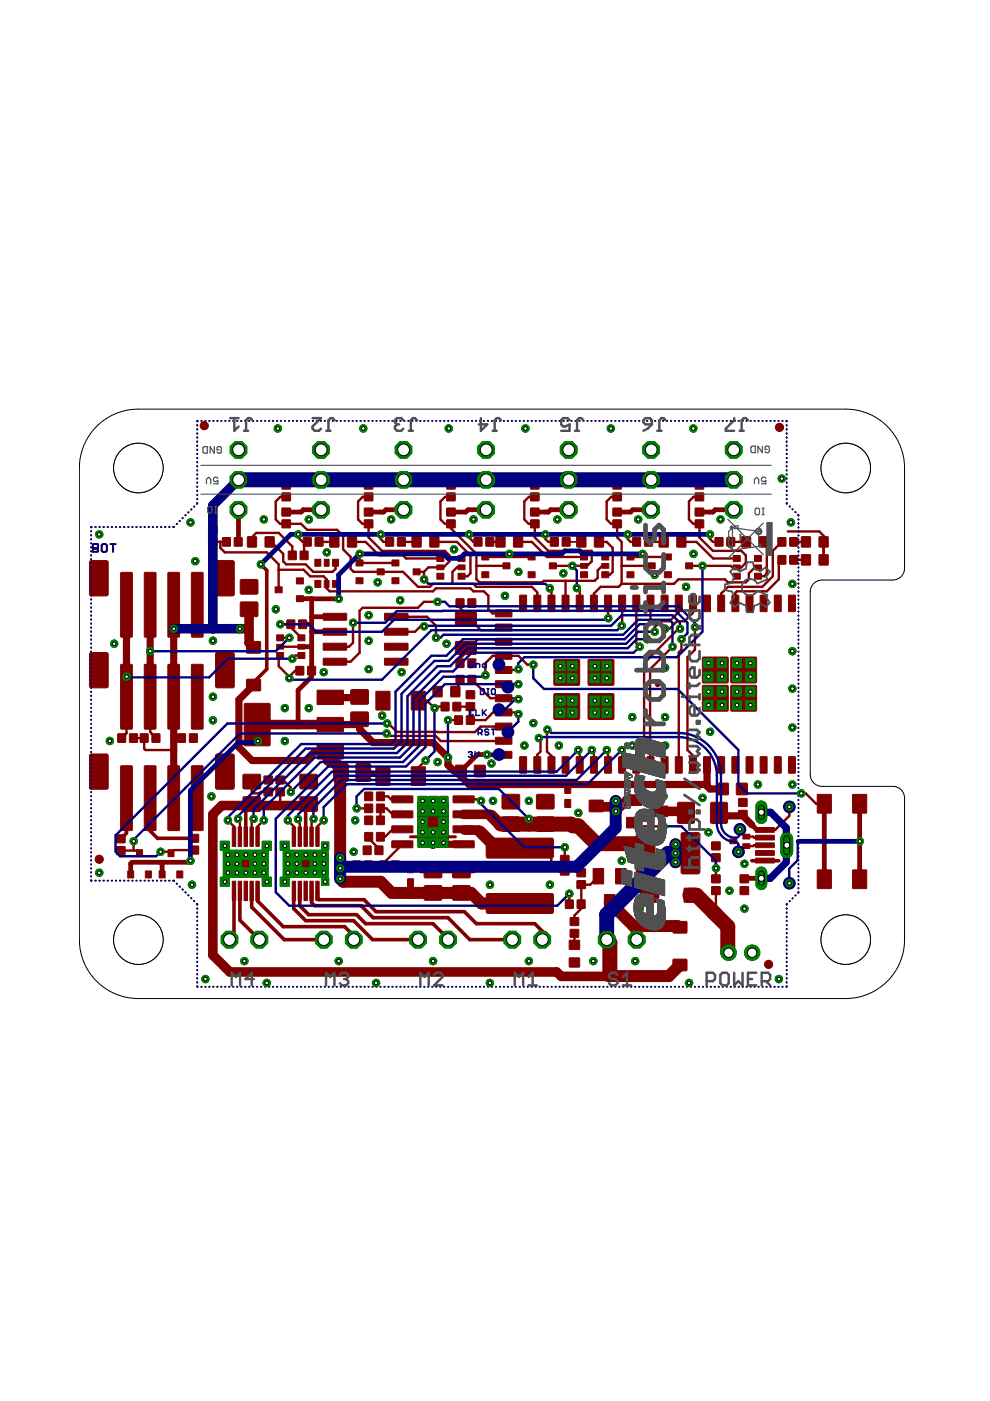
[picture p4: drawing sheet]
<svg xmlns="http://www.w3.org/2000/svg" width="210mm" height="297mm" viewBox="0 0 210 297" stroke-linecap="round" stroke-linejoin="round" font-family="sans-serif">
<g fill="none" stroke="#800000" stroke-width=".38">
<path d="M41.8 90.1v.1M41.8 91v.1M41.8 91.8v.2M41.8 92.7v.1M41.8 93.6v.1M41.8 94.4v.2M41.8 95.3v.1M41.8 96.2v.1M41.8 97v.2M41.8 97.9v.1M41.8 98.8v.1M41.8 99.7v.1"/>
<path d="M41.9 89.2l-.1 .2M42.7 89.2h.1M43.5 89.2h.1M44.3 89.2h.1M45.2 89.2h.1M46 89.2h.1M46.9 89.2h.1M47.7 89.2h.1M48.6 89.2h.1M49.4 89.2h.1M50.2 89.2h.2M51.1 89.2h.1"/>
<path d="M51.9 89.2h.1M52.8 89.2h.1M53.6 89.2h.1M54.5 89.2h.1M55.3 89.2h.1M56.2 89.2h.1M57 89.2h.1M57.8 89.2h.2M58.7 89.2h.1M59.5 89.2h.1M60.4 89.2h.1M61.2 89.2h.1"/>
<path d="M62.1 89.2h.1M62.9 89.2h.1M63.8 89.2h.1M64.6 89.2h.1M65.4 89.2h.1M66.3 89.2h.1M67.1 89.2h.1M68 89.2h.1M68.8 89.2h.1M69.7 89.2h.1M70.5 89.2h.1M71.4 89.2h.1"/>
<path d="M72.2 89.2h.1M73 89.2h.1M73.9 89.2h.1M74.7 89.2h.1M75.6 89.2h.1M76.4 89.2h.1M77.3 89.2h.1M78.1 89.2h.1M79 89.2h.1M79.8 89.2h.1M80.6 89.2h.1M81.5 89.2h.1"/>
<path d="M82.3 89.2h.1M83.2 89.2h.1M84 89.2h.1M84.9 89.2h.1M85.7 89.2h.1M86.6 89.2h.1M87.4 89.2h.1M88.2 89.2h.1M89.1 89.2h.1M89.9 89.2h.1M90.8 89.2h.1M91.6 89.2h.1"/>
<path d="M92.5 89.2h.1M93.3 89.2h.1M94.1 89.2h.1M95 89.2h.1M95.8 89.2h.1M96.7 89.2h.1M97.5 89.2h.1M98.4 89.2h.1M99.2 89.2h.1M100 89.2h.1M100.9 89.2h.1M101.7 89.2h.1"/>
<path d="M102.6 89.2h.1M103.4 89.2h.1M104.3 89.2h.1M105.1 89.2h.1M106 89.2h.1M106.8 89.2h.1M107.6 89.2h.1M108.5 89.2h.1M109.3 89.2h.1M110.2 89.2h.1M111 89.2h.1M111.9 89.2h.1"/>
<path d="M112.7 89.2h.1M113.5 89.2h.1M114.4 89.2h.1M115.2 89.2h.1M116.1 89.2h.1M116.9 89.2h.1M117.8 89.2h.1M118.6 89.2h.1M119.4 89.2h.1M120.3 89.2h.1M121.1 89.2h.1M122 89.2h.1"/>
<path d="M122.8 89.2h.1M123.7 89.2h.1M124.5 89.2h.1M125.3 89.2h.2M126.2 89.2h.1M127 89.2h.1M127.9 89.2h.1M128.7 89.2h.1M129.6 89.2h.1M130.4 89.2h.1M131.3 89.2h.1M132.1 89.2h.1"/>
<path d="M132.9 89.2h.2M133.8 89.2h.1M134.6 89.2h.1M135.5 89.2h.1M136.3 89.2h.1M137.2 89.2h.1M138 89.2h.1M138.9 89.2h.1M139.7 89.2h.1M140.5 89.2h.1M141.4 89.2h.1M142.2 89.2h.1"/>
<path d="M143.1 89.2h.1M143.9 89.2h.1M144.8 89.2h.1M145.6 89.2h.1M146.5 89.2h.1M147.3 89.2h.1M148.1 89.2h.1M149 89.2h.1M149.8 89.2h.1M150.7 89.2h.1M151.5 89.2h.1M152.4 89.2h.1"/>
<path d="M153.2 89.2h.1M154.1 89.2h.1M154.9 89.2h.1M155.7 89.2h.1M156.6 89.2h.1M157.4 89.2h.1M158.3 89.2h.1M159.1 89.2h.1M160 89.2h.1M160.8 89.2h.1M161.6 89.2h.1M162.5 89.2h.1"/>
<path d="M163.3 89.2h.1M164.2 89.2h.1M165 89.2h.1M165.9 89.2h.1M166.7 89.2l.1 .2M166.8 90.1v.1M166.8 91v.1M166.8 91.8v.2M166.8 92.7v.1M166.8 93.6v.1M166.8 94.4v.2M166.8 95.3v.1"/>
<path d="M166.8 96.2v.1M166.8 97v.2M166.8 97.9v.1M166.8 98.8v.1M166.8 99.7v.1M19.3 112.6v.1M19.3 113.4v.1M19.3 114.3v.1M19.3 115.1v.1M19.3 116v.1M19.3 116.8v.1M19.3 117.7v.1"/>
<path d="M19.3 118.5v.1M19.3 119.4v.1M19.5 111.7l-.2 .1M20.2 111.7h.1M20.8 116.5h-.9l-.2-.3v-.6l.2-.2h.9v1.6M21.1 111.7h.1M21.8 115.4h.6l.2 .2v1.1l-.2 .3h-.6l-.3-.3v-1.1zM21.9 111.7h.2M22.8 111.7h.1M23.4 115.4h1.1M23.7 111.7h.1M23.9 115.4v1.6"/>
<path d="M24.5 111.7h.2M25.4 111.7h.1M26.3 111.7h.1M27.2 111.7h.1M28 111.7h.1M28.9 111.7h.1M29.8 111.7h.1M30.6 111.7h.1M31.5 111.7h.1M32.4 111.7h.1M33.2 111.7h.1M34.1 111.7h.1"/>
<path d="M35 111.7h.1M35.8 111.7h.2M36.9 111.7h-.2M37.5 111l-.1 .1M38.1 110.4v.1M38.8 109.8l-.1 .1M39.4 109.2l-.1 .1M40 108.6l-.1 .1M40.6 108l-.1 .1M41.2 107.4h-.1M41.8 100.5v.1M41.8 101.4v.1"/>
<path d="M41.8 102.3v.1M41.8 103.1v.2M41.8 104v.1M41.8 104.9v.1M41.8 105.7v.2M41.8 106.6l-.1 .2M120 114.9h3.3M166.8 100.5v.1M166.8 101.4v.1M166.8 102.3v.1M166.8 103.1v.2M166.8 104v.1"/>
<path d="M166.8 104.9v.1M166.8 105.7v.2M166.8 106.6l.1 .2M167.4 107.3l.1 .1M168 107.9l.1 .1M168.6 108.5l.1 .1M169.2 109.2l.1 .1M169.3 110.1v.1M169.3 110.9v.1M169.3 111.8v.1M169.3 112.6v.1M169.3 113.5v.1"/>
<path d="M169.3 114.3v.1M169.3 115.2v.1M169.3 116v.1M169.3 116.9v.1M169.3 117.7v.1M169.3 118.6v.1M169.3 119.4v.1M19.3 120.2v.2M19.3 121.1v.1M19.3 121.9v.1M19.3 122.8v.1M19.3 123.7h.1"/>
<path d="M19.3 124.5v.1M19.3 125.3v.2M19.3 126.2v.1M19.3 127v.1M19.3 127.9v.1M19.3 128.8v.1M19.3 129.6v.1M19.3 130.5v.1M19.3 131.3v.1M19.3 132.2h.1M19.3 133v.1M19.3 133.9v.1"/>
<path d="M19.3 134.7v.1M19.3 135.6v.1M19.3 136.4v.1M19.3 137.3v.1M19.3 138.1v.1M19.3 139v.1M19.3 139.8v.1M169.3 120.3v.1M169.3 121.1v.1M169.3 122v.1M169.3 122.8v.1M169.3 123.7v.1"/>
<path d="M169.3 124.5v.1M169.3 125.4v.1M169.3 126.2v.1M169.3 127.1v.1M169.3 127.9v.1M169.3 128.8v.1M169.3 129.6v.1M169.3 130.5v.1M169.3 131.3v.1M169.3 132.2v.1M169.3 133v.1M169.3 133.9v.1"/>
<path d="M169.3 134.7v.1M169.3 135.6v.1M169.3 136.4v.1M169.3 137.3v.1M169.3 138.1v.1M169.3 139v.1M169.3 139.8v.1M19.3 140.7v.1M19.3 141.5v.1M19.3 142.4v.1M19.3 143.2v.1M19.3 144.1v.1"/>
<path d="M19.3 144.9v.1M19.3 145.8v.1M19.3 146.6v.1M19.3 147.5v.1M19.3 148.3v.1M19.3 149.2v.1M19.3 150v.1M19.3 150.9v.1M19.3 151.7v.1M19.3 152.6v.1M19.3 153.4v.1M19.3 154.3v.1"/>
<path d="M19.3 155.1v.1M19.3 156v.1M19.3 156.8v.1M19.3 157.7v.1M19.3 158.5v.1M19.3 159.4v.1M169.3 140.7v.1M169.3 141.5v.1M169.3 142.4v.1M169.3 143.2v.1M169.3 144.1v.1M169.3 144.9v.1"/>
<path d="M169.3 145.8v.1M169.3 146.6v.1M169.3 147.5v.1M169.3 148.3v.1M169.3 149.2v.1M169.3 150v.1M169.3 150.9v.1M169.3 151.7v.1M169.3 152.6v.1M169.3 153.4v.1M169.3 154.3v.1M169.3 155.1v.1"/>
<path d="M169.3 156v.1M169.3 156.8v.1M169.3 157.7v.1M169.3 158.5v.1M169.3 159.4v.1M19.3 160.2v.1M19.3 161.1v.1M19.3 161.9v.1M19.3 162.8v.1M19.3 163.6v.1M19.3 164.5v.1M19.3 165.3v.1"/>
<path d="M19.3 166.2v.1M19.3 167v.2M19.3 167.9v.1M19.3 168.7v.1M19.3 169.6v.1M19.3 170.5h.1M19.3 171.3v.1M19.3 172.1v.2M19.3 173v.1M19.3 173.8v.1M19.3 174.7v.1M19.3 175.6v.1"/>
<path d="M19.3 176.4v.1M19.3 177.2v.2M19.3 178.1v.1M19.3 179h.1M19.3 179.8v.1M169.3 160.2v.1M169.3 161.1v.1M169.3 161.9v.1M169.3 162.8v.1M169.3 163.6v.1M169.3 164.5v.1M169.3 165.3v.1"/>
<path d="M169.3 166.2v.1M169.3 167v.1M169.3 167.9v.1M169.3 168.7v.1M169.3 169.6v.1M169.3 170.4v.1M169.3 171.3v.1M169.3 172.1v.1M169.3 173v.1M169.3 173.8v.1M169.3 174.7v.1M169.3 175.5v.1"/>
<path d="M169.3 176.4v.1M169.3 177.2v.1M169.3 178.1v.1M169.3 178.9v.1M169.3 179.8v.1M19.3 186.6l.2 .1M19.3 180.7v.1M19.3 181.5v.1M19.3 182.4v.1M19.3 183.2v.1M19.3 184.1v.1M19.3 184.9v.1"/>
<path d="M19.3 185.8v.1M20.2 186.7h.1M21.1 186.7h.1M21.9 186.7h.2M22.8 186.7h.1M23.7 186.7h.1M24.5 186.7h.2M25.4 186.7h.1M26.3 186.7h.1M27.2 186.7h.1M28 186.7h.1M28.9 186.7h.1"/>
<path d="M29.8 186.7h.1M30.6 186.7h.1M31.5 186.7h.1M32.4 186.7h.1M33.2 186.7h.1M34.1 186.7h.1M35 186.7h.1M35.8 186.7h.2M36.7 186.7l.2 .1M37.4 187.3l.1 .1M38.1 187.9v.1M38.7 188.6h.1"/>
<path d="M39.3 189.2l.1 .1M39.9 189.8l.1 .1M40.5 190.4l.1 .1M41.1 191l.1 .1M41.7 191.6l.1 .2M41.8 192.6v.1M41.8 193.4v.2M41.8 194.3v.1M41.8 195.2v.1M41.8 196.1v.1M41.8 196.9v.1M41.8 197.8v.1"/>
<path d="M41.8 198.7v.1M41.8 199.5v.1M166.8 192.6v.1M166.8 193.4v.2M166.8 194.3v.1M166.8 195.2v.1M166.8 196.1v.1M166.8 196.9v.1M166.8 197.8v.1M166.8 198.7v.1M166.8 199.5v.1M166.9 191.6l-.1 .2"/>
<path d="M167.5 191l-.1 .1M168.1 190.4l-.1 .1M168.7 189.8l-.1 .1M169.3 180.6v.1M169.3 181.5v.1M169.3 182.3v.1M169.3 183.2v.1M169.3 184v.1M169.3 184.9v.1M169.3 185.7v.1M169.3 186.6v.1M169.3 187.4v.1"/>
<path d="M169.3 188.3v.1M169.3 189.1l-.1 .2M41.8 209.1l.1 .1M41.8 200.4v.1M41.8 201.3v.1M41.8 202.1v.2M41.8 203v.1M41.8 203.9v.1M41.8 204.7v.2M41.8 205.6v.1M41.8 206.5v.1M41.8 207.3v.2"/>
<path d="M41.8 208.2v.1M42.7 209.2h.1M43.5 209.2h.1M44.3 209.2h.1M45.2 209.2h.1M46 209.2h.1M46.9 209.2h.1M47.7 209.2h.1M48.6 209.2h.1M49.4 209.2h.1M50.2 209.2h.2M51.1 209.2h.1"/>
<path d="M51.9 209.2h.1M52.8 209.2h.1M53.6 209.2h.1M54.5 209.2h.1M55.3 209.2h.1M56.2 209.2h.1M57 209.2h.1M57.8 209.2h.2M58.7 209.2h.1M59.5 209.2h.1M60.4 209.2h.1M61.2 209.2h.1"/>
<path d="M62.1 209.2h.1M62.9 209.2h.1M63.8 209.2h.1M64.6 209.2h.1M65.4 209.2h.1M66.3 209.2h.1M67.1 209.2h.1M68 209.2h.1M68.8 209.2h.1M69.7 209.2h.1M70.5 209.2h.1M71.4 209.2h.1"/>
<path d="M72.2 209.2h.1M73 209.2h.1M73.9 209.2h.1M74.7 209.2h.1M75.6 209.2h.1M76.4 209.2h.1M77.3 209.2h.1M78.1 209.2h.1M79 209.2h.1M79.8 209.2h.1M80.6 209.2h.1M81.5 209.2h.1"/>
<path d="M82.3 209.2h.1M83.2 209.2h.1M84 209.2h.1M84.9 209.2h.1M85.7 209.2h.1M86.6 209.2h.1M87.4 209.2h.1M88.2 209.2h.1M89.1 209.2h.1M89.9 209.2h.1M90.8 209.2h.1M91.6 209.2h.1"/>
<path d="M92.5 209.2h.1M93.3 209.2h.1M94.1 209.2h.1M95 209.2h.1M95.8 209.2h.1M96.7 209.2h.1M97.5 209.2h.1M98.4 209.2h.1M99.2 209.2h.1M100 209.2h.1M100.9 209.2h.1M101.7 209.2h.1"/>
<path d="M102.6 209.2h.1M103.4 209.2h.1M104.3 209.2h.1M105.1 209.2h.1M106 209.2h.1M106.8 209.2h.1M107.6 209.2h.1M108.5 209.2h.1M109.3 209.2h.1M110.2 209.2h.1M111 209.2h.1M111.9 209.2h.1"/>
<path d="M112.7 209.2h.1M113.5 209.2h.1M114.4 209.2h.1M115.2 209.2h.1M116.1 209.2h.1M116.9 209.2h.1M117.8 209.2h.1M118.6 209.2h.1M119.4 209.2h.1M120.3 209.2h.1M121.1 209.2h.1M122 209.2h.1"/>
<path d="M122.8 209.2h.1M123.7 209.2h.1M124.5 209.2h.1M125.3 209.2h.2M126.2 209.2h.1M127 209.2h.1M127.9 209.2h.1M128.7 209.2h.1M129.6 209.2h.1M130.4 209.2h.1M131.3 209.2h.1M132.1 209.2h.1"/>
<path d="M132.9 209.2h.2M133.8 209.2h.1M134.6 209.2h.1M135.5 209.2h.1M136.3 209.2h.1M137.2 209.2h.1M138 209.2h.1M138.9 209.2h.1M139.7 209.2h.1M140.5 209.2h.1M141.4 209.2h.1M142.2 209.2h.1"/>
<path d="M143.1 209.2h.1M143.9 209.2h.1M144.8 209.2h.1M145.6 209.2h.1M146.5 209.2h.1M147.3 209.2h.1M148.1 209.2h.1M149 209.2h.1M149.8 209.2h.1M150.7 209.2h.1M151.5 209.2h.1M152.4 209.2h.1"/>
<path d="M153.2 209.2h.1M154.1 209.2h.1M154.9 209.2h.1M155.7 209.2h.1M156.6 209.2h.1M157.4 209.2h.1M158.3 209.2h.1M159.1 209.2h.1M160 209.2h.1M160.8 209.2h.1M161.6 209.2h.1M162.5 209.2h.1"/>
<path d="M163.3 209.2h.1M164.2 209.2h.1M165 209.2h.1M165.9 209.2h.1M166.8 209.1l-.1 .1M166.8 200.4v.1M166.8 201.3v.1M166.8 202.1v.2M166.8 203v.1M166.8 203.9v.1M166.8 204.7v.2M166.8 205.6v.1"/>
<path d="M166.8 206.5v.1M166.8 207.3v.2M166.8 208.2v.1"/>
</g>
<g fill="#800000" stroke="#800000" stroke-width=".21">
<path d="M156.9 188h1.8v1.6h-1.8z" fill-rule="evenodd"/>
<path d="M156.9 185.5h1.8v1.6h-1.8z" fill-rule="evenodd"/>
<path d="M40.6 121.4l2.2-.1 .3 .3v13.3l-.3 .2h-2l-.2-.2z" fill-rule="evenodd"/>
<path d="M35.7 121.4l2.1-.1 .3 .3v13.3l-.3 .2h-2l-.2-.2z" fill-rule="evenodd"/>
<path d="M30.7 121.4l2.1-.1 .3 .3v13.3l-.3 .2h-2l-.2-.2z" fill-rule="evenodd"/>
<path d="M45.8 119l.3-.1h3.2l.3 .1 .1 7-.2 .3h-3.4l-.3-.1z" fill-rule="evenodd"/>
<path d="M19 119l.4-.1h3.1l.4 .1v7l-.2 .3h-3.3l-.4-.1z" fill-rule="evenodd"/>
<path d="M25.6 121.4l2.2-.1 .3 .3v13.3l-.3 .2h-2l-.2-.2z" fill-rule="evenodd"/>
<path d="M40.6 140.9l2.2-.1 .3 .2v13.4l-.3 .2h-2l-.2-.2z" fill-rule="evenodd"/>
<path d="M35.7 140.9l2.1-.1 .3 .2v13.4l-.3 .2h-2l-.2-.2z" fill-rule="evenodd"/>
<path d="M30.7 140.9l2.1-.1 .3 .2v13.4l-.3 .2h-2l-.2-.2z" fill-rule="evenodd"/>
<path d="M45.8 138.5l.3-.2h3.2l.3 .2 .1 7-.2 .3h-3.4l-.3-.1z" fill-rule="evenodd"/>
<path d="M19 138.5l.4-.2h3.1l.4 .2v7l-.2 .3h-3.3l-.4-.1z" fill-rule="evenodd"/>
<path d="M25.6 140.9l2.2-.1 .3 .2v13.4l-.3 .2h-2l-.2-.2z" fill-rule="evenodd"/>
<path d="M119.9 190.8h1.6v1.8h-1.6z" fill-rule="evenodd"/>
<path d="M122.4 190.8h1.6v1.8h-1.6z" fill-rule="evenodd"/>
<path d="M122.4 184.2h1.7v1.7h-1.7z" fill-rule="evenodd"/>
<path d="M122.4 186.7h1.7v1.7h-1.7z" fill-rule="evenodd"/>
<path d="M154.1 114h1.7v1.8h-1.7z" fill-rule="evenodd"/>
<path d="M151.6 114h1.7v1.8h-1.7z" fill-rule="evenodd"/>
<path d="M161 113.8h1.9v2.2h-1.9z" fill-rule="evenodd"/>
<path d="M157.2 113.8h1.9v2.2h-1.9z" fill-rule="evenodd"/>
<path d="M147.4 107.7h1.8v1.7h-1.8z" fill-rule="evenodd"/>
<path d="M147.4 110.2h1.8v1.7h-1.8z" fill-rule="evenodd"/>
<path d="M40.6 162.4l2.2-.1 .3 .3v13.3l-.3 .2h-2l-.2-.2z" fill-rule="evenodd"/>
<path d="M35.7 162.4l2.1-.1 .3 .3v13.3l-.3 .2h-2l-.2-.2z" fill-rule="evenodd"/>
<path d="M30.7 162.4l2.1-.1 .3 .3v13.3l-.3 .2h-2l-.2-.2z" fill-rule="evenodd"/>
<path d="M45.8 160l.3-.1h3.2l.3 .1 .1 7-.2 .3h-3.4l-.3-.1z" fill-rule="evenodd"/>
<path d="M19 160l.4-.1h3.1l.4 .1v7l-.2 .3h-3.3l-.4-.1z" fill-rule="evenodd"/>
<path d="M25.6 162.4l2.2-.1 .3 .3v13.3l-.3 .2h-2l-.2-.2z" fill-rule="evenodd"/>
<path d="M128.2 189.7h2.2v3.2h-2.2z" fill-rule="evenodd"/>
<path d="M130.5 184.2h2.2v3.2h-2.2z" fill-rule="evenodd"/>
<path d="M125.8 184.2h2.2v3.2h-2.2z" fill-rule="evenodd"/>
<path d="M167.2 160.5l1.3-.1 .2 .2v3.2l-.2 .1h-1.2l-.1-.1z" fill-rule="evenodd"/>
<path d="M164.2 160.5l1.3-.1 .2 .2v3.2l-.2 .1h-1.2l-.1-.1z" fill-rule="evenodd"/>
<path d="M161.2 160.5l1.3-.1 .1 .2v3.2l-.1 .1h-1.2l-.1-.1z" fill-rule="evenodd"/>
<path d="M158.2 160.5l1.3-.1 .2 .2v3.2l-.2 .1h-1.2l-.1-.1z" fill-rule="evenodd"/>
<path d="M155.2 160.5l1.3-.1 .2 .2v3.2l-.2 .1h-1.2l-.1-.1z" fill-rule="evenodd"/>
<path d="M152.2 160.5l1.3-.1 .1 .2v3.2l-.1 .1h-1.2l-.1-.1z" fill-rule="evenodd"/>
<path d="M149.2 160.5l1.3-.1 .1 .2v3.2l-.1 .1h-1.2l-.1-.1z" fill-rule="evenodd"/>
<path d="M146.2 160.5l1.3-.1 .2 .2v3.2l-.2 .1h-1.2l-.1-.1z" fill-rule="evenodd"/>
<path d="M143.2 160.5l1.3-.1 .2 .2v3.2l-.2 .1h-1.2l-.1-.1z" fill-rule="evenodd"/>
<path d="M140.2 160.5l1.3-.1 .1 .2v3.2l-.1 .1h-1.2l-.1-.1z" fill-rule="evenodd"/>
<path d="M137.2 160.5l1.3-.1 .2 .2v3.2l-.2 .1h-1.2l-.1-.1z" fill-rule="evenodd"/>
<path d="M134.2 160.5l1.3-.1 .2 .2v3.2l-.2 .1h-1.2l-.1-.1z" fill-rule="evenodd"/>
<path d="M131.2 160.5l1.3-.1 .2 .2v3.2l-.2 .1h-1.2l-.1-.1z" fill-rule="evenodd"/>
<path d="M128.2 160.5l1.3-.1 .2 .2v3.2l-.2 .1h-1.2l-.1-.1z" fill-rule="evenodd"/>
<path d="M125.2 160.5l1.3-.1 .2 .2v3.2l-.2 .1h-1.2l-.1-.1z" fill-rule="evenodd"/>
<path d="M122.2 160.5l1.3-.1 .2 .2v3.2l-.2 .1h-1.2l-.1-.1z" fill-rule="evenodd"/>
<path d="M119.2 160.5l1.3-.1 .1 .2v3.2l-.1 .1h-1.2l-.1-.1z" fill-rule="evenodd"/>
<path d="M116.2 160.5l1.3-.1 .2 .2v3.2l-.2 .1h-1.2l-.1-.1z" fill-rule="evenodd"/>
<path d="M113.2 160.5l1.3-.1 .2 .2v3.2l-.2 .1h-1.2l-.1-.1z" fill-rule="evenodd"/>
<path d="M110.2 160.5l1.3-.1 .2 .2v3.2l-.2 .1h-1.2l-.1-.1z" fill-rule="evenodd"/>
<path d="M105.1 159.3h3.3l.1 .1v1.2l-.1 .2h-3.2l-.2-.2z" fill-rule="evenodd"/>
<path d="M105.1 156.4l3.3-.1 .1 .2v1.1l-.1 .2h-3.2l-.2-.2z" fill-rule="evenodd"/>
<path d="M105.1 153.4l3.3-.1 .1 .2v1.1l-.1 .2h-3.2l-.2-.2z" fill-rule="evenodd"/>
<path d="M105.1 150.3h3.3l.1 .2v1.1l-.1 .2h-3.2l-.2-.2z" fill-rule="evenodd"/>
<path d="M105.1 147.3h3.3l.1 .1v1.2l-.1 .2h-3.2l-.2-.2z" fill-rule="evenodd"/>
<path d="M105.1 144.4l3.3-.1 .1 .2v1.1l-.1 .2h-3.2l-.2-.2z" fill-rule="evenodd"/>
<path d="M105.1 141.4l3.3-.1 .1 .2v1.1l-.1 .2h-3.2l-.2-.2z" fill-rule="evenodd"/>
<path d="M105.1 138.3h3.3l.1 .2v1.1l-.1 .2h-3.2l-.2-.2z" fill-rule="evenodd"/>
<path d="M105.1 135.4l3.3-.1 .1 .2v1.2l-.1 .1h-3.2l-.2-.1z" fill-rule="evenodd"/>
<path d="M105.1 132.4l3.3-.1 .1 .2v1.1l-.1 .2h-3.2l-.2-.2z" fill-rule="evenodd"/>
<path d="M105.1 129.4l3.3-.1 .1 .2v1.1l-.1 .2h-3.2l-.2-.2z" fill-rule="evenodd"/>
<path d="M110.2 126.2h1.3l.2 .1v3.2l-.2 .2h-1.2l-.1-.2z" fill-rule="evenodd"/>
<path d="M113.2 126.2h1.3l.2 .1v3.2l-.2 .2h-1.2l-.1-.2z" fill-rule="evenodd"/>
<path d="M116.2 126.2h1.3l.2 .1v3.2l-.2 .2h-1.2l-.1-.2z" fill-rule="evenodd"/>
<path d="M119.2 126.2h1.3l.1 .1v3.2l-.1 .2h-1.2l-.1-.2z" fill-rule="evenodd"/>
<path d="M122.2 126.2h1.3l.2 .1v3.2l-.2 .2h-1.2l-.1-.2z" fill-rule="evenodd"/>
<path d="M125.2 126.2h1.3l.2 .1v3.2l-.2 .2h-1.2l-.1-.2z" fill-rule="evenodd"/>
<path d="M128.2 126.2h1.3l.2 .1v3.2l-.2 .2h-1.2l-.1-.2z" fill-rule="evenodd"/>
<path d="M131.2 126.2h1.3l.2 .1v3.2l-.2 .2h-1.2l-.1-.2z" fill-rule="evenodd"/>
<path d="M134.2 126.2h1.3l.2 .1v3.2l-.2 .2h-1.2l-.1-.2z" fill-rule="evenodd"/>
<path d="M137.2 126.2h1.3l.2 .1v3.2l-.2 .2h-1.2l-.1-.2z" fill-rule="evenodd"/>
<path d="M140.2 126.2h1.3l.1 .1v3.2l-.1 .2h-1.2l-.1-.2z" fill-rule="evenodd"/>
<path d="M143.2 126.2h1.3l.2 .1v3.2l-.2 .2h-1.2l-.1-.2z" fill-rule="evenodd"/>
<path d="M146.2 126.2h1.3l.2 .1v3.2l-.2 .2h-1.2l-.1-.2z" fill-rule="evenodd"/>
<path d="M149.2 126.2h1.3l.1 .1v3.2l-.1 .2h-1.2l-.1-.2z" fill-rule="evenodd"/>
<path d="M152.2 126.2h1.3l.1 .1v3.2l-.1 .2h-1.2l-.1-.2z" fill-rule="evenodd"/>
<path d="M155.2 126.2h1.3l.2 .1v3.2l-.2 .2h-1.2l-.1-.2z" fill-rule="evenodd"/>
<path d="M158.2 126.2h1.3l.2 .1v3.2l-.2 .2h-1.2l-.1-.2z" fill-rule="evenodd"/>
<path d="M161.2 126.2h1.3l.1 .1v3.2l-.1 .2h-1.2l-.1-.2z" fill-rule="evenodd"/>
<path d="M164.2 126.2h1.3l.2 .1v3.2l-.2 .2h-1.2l-.1-.2z" fill-rule="evenodd"/>
<path d="M167.2 126.2h1.3l.2 .1v3.2l-.2 .2h-1.2l-.1-.2z" fill-rule="evenodd"/>
<path d="M155 145.4l.2-.1h5.1l.1 .3v5.1l-.3 .1h-5l-.2-.3z" fill-rule="evenodd"/>
<path d="M155.1 139.3h5l.3 .1v5.1l-.1 .3h-5.1l-.2-.1-.1-5.1z" fill-rule="evenodd"/>
<path d="M148.9 145.4l.3-.1h5.1l.1 .3v5.1l-.3 .1h-5.1l-.1-.3z" fill-rule="evenodd"/>
<path d="M148.9 139.4l.3-.1h5.1l.1 .3v5.1l-.3 .1h-5.1l-.1-.3z" fill-rule="evenodd"/>
<path d="M124.7 147.2l.2-.2 5.1 .1 .2 .2-.1 5.1-.2 .1h-5.1l-.1-.2z" fill-rule="evenodd"/>
<path d="M124.7 139.9l.2-.1h5.1l.2 .3-.1 5.1-.2 .1h-5.1l-.1-.3z" fill-rule="evenodd"/>
<path d="M117.5 147.1l5.1-.1 .3 .2v5.1l-.1 .2h-5.1l-.3-.1v-5.1z" fill-rule="evenodd"/>
<path d="M117.4 139.9l.3-.1h5.1l.1 .3v5.1l-.3 .1h-5.1l-.1-.3z" fill-rule="evenodd"/>
<path d="M67.3 146.4h5.5v2.9h-5.5z" fill-rule="evenodd"/>
<path d="M67.3 152.1h5.5v3h-5.5z" fill-rule="evenodd"/>
<path d="M67.3 157.9h5.5v3h-5.5z" fill-rule="evenodd"/>
<path d="M51.8 149.3l.2-.2h5l.2 .2 .1 8.6-.2 .2h-5.1l-.2-.1z" fill-rule="evenodd"/>
<path d="M150.7 170.3l.3-.2h2.9l.3 .2 .1 3.9-.2 .3-3.1 .1-.3-.2z" fill-rule="evenodd"/>
<path d="M143.7 170.3l.3-.2h2.9l.3 .2 .1 3.9-.2 .3-3.1 .1-.3-.2z" fill-rule="evenodd"/>
<path d="M138.3 170.9h3.2v2.2h-3.2z" fill-rule="evenodd"/>
<path d="M132.8 168.6h3.3v2.1h-3.3z" fill-rule="evenodd"/>
<path d="M132.8 173.3h3.3v2.2h-3.3z" fill-rule="evenodd"/>
<path d="M150.9 178.5h1.8v1.7h-1.8z" fill-rule="evenodd"/>
<path d="M150.9 181h1.8v1.7h-1.8z" fill-rule="evenodd"/>
<path d="M150.9 185.5h1.8v1.6h-1.8z" fill-rule="evenodd"/>
<path d="M150.9 188h1.8v1.6h-1.8z" fill-rule="evenodd"/>
<path d="M160.2 175.5h3.9l.1 .9-4 .1z" fill-rule="evenodd"/>
<path d="M160.2 177.1h3.9l.1 .9-4 .1z" fill-rule="evenodd"/>
<path d="M160.2 178.7h3.9l.1 1h-4z" fill-rule="evenodd"/>
<path d="M160.2 180.4l3.9-.1 .1 1-4 .1z" fill-rule="evenodd"/>
<path d="M160.2 182l3.9-.1 .1 1-4 .1z" fill-rule="evenodd"/>
<path d="M51.6 169h3.5l.2 .2-.1 2.7-.2 .1h-3.4l-.1-.3v-2.5z" fill-rule="evenodd"/>
<path d="M51.6 164.2h3.5l.2 .3-.1 2.6-.2 .2-3.4-.1-.1-.2v-2.5z" fill-rule="evenodd"/>
<path d="M63.7 169h3.5l.1 .2v2.7l-.3 .1h-3.3l-.1-.3v-2.5z" fill-rule="evenodd"/>
<path d="M63.7 164.2h3.5l.1 .3v2.6l-.3 .2-3.3-.1-.1-.2v-2.5z" fill-rule="evenodd"/>
<path d="M147.4 102h1.8v1.7h-1.8z" fill-rule="evenodd"/>
<path d="M147.4 104.5h1.8v1.7h-1.8z" fill-rule="evenodd"/>
<path d="M63.2 134.6h1.4v1.3h-1.4z" fill-rule="evenodd"/>
<path d="M63.2 136.6h1.4v1h-1.4z" fill-rule="evenodd"/>
<path d="M63.2 138.4h1.4v1.2h-1.4z" fill-rule="evenodd"/>
<path d="M58.7 138.4h1.4v1.2h-1.4z" fill-rule="evenodd"/>
<path d="M58.7 136.6h1.4v1h-1.4z" fill-rule="evenodd"/>
<path d="M58.7 134.6h1.4v1.3h-1.4z" fill-rule="evenodd"/>
<path d="M62.7 141.3h1.7v1.8h-1.7z" fill-rule="evenodd"/>
<path d="M65.2 141.3h1.7v1.8h-1.7z" fill-rule="evenodd"/>
<path d="M25 155.6h1.6v1.8h-1.6z" fill-rule="evenodd"/>
<path d="M27.5 155.6h1.6v1.8h-1.6z" fill-rule="evenodd"/>
<path d="M60.8 131.5h1.7v1.7h-1.7z" fill-rule="evenodd"/>
<path d="M63.3 131.5h1.7v1.7h-1.7z" fill-rule="evenodd"/>
<path d="M32.2 155.6h1.7v1.8h-1.7z" fill-rule="evenodd"/>
<path d="M29.7 155.6h1.7v1.8h-1.7z" fill-rule="evenodd"/>
<path d="M136.7 114h1.6v1.8h-1.6z" fill-rule="evenodd"/>
<path d="M134.2 114h1.6v1.8h-1.6z" fill-rule="evenodd"/>
<path d="M143.5 113.8h1.9v2.2h-1.9z" fill-rule="evenodd"/>
<path d="M139.8 113.8h1.9v2.2h-1.9z" fill-rule="evenodd"/>
<path d="M130 107.7h1.7v1.7h-1.7z" fill-rule="evenodd"/>
<path d="M130 110.2h1.7v1.7h-1.7z" fill-rule="evenodd"/>
<path d="M130 102h1.7v1.7h-1.7z" fill-rule="evenodd"/>
<path d="M130 104.5h1.7v1.7h-1.7z" fill-rule="evenodd"/>
<path d="M160 117.8h1.4v1.2h-1.4z" fill-rule="evenodd"/>
<path d="M160 119.8h1.4v1h-1.4z" fill-rule="evenodd"/>
<path d="M160 121.6h1.4v1.2h-1.4z" fill-rule="evenodd"/>
<path d="M155.5 121.6h1.4v1.2h-1.4z" fill-rule="evenodd"/>
<path d="M155.5 119.8h1.4v1h-1.4z" fill-rule="evenodd"/>
<path d="M155.5 117.8h1.4v1.2h-1.4z" fill-rule="evenodd"/>
<path d="M119.2 114h1.7v1.8h-1.7z" fill-rule="evenodd"/>
<path d="M116.7 114h1.7v1.8h-1.7z" fill-rule="evenodd"/>
<path d="M126.1 113.8h1.8v2.2h-1.8z" fill-rule="evenodd"/>
<path d="M122.3 113.8h1.9v2.2h-1.9z" fill-rule="evenodd"/>
<path d="M112.5 107.7h1.8v1.7h-1.8z" fill-rule="evenodd"/>
<path d="M112.5 110.2h1.8v1.7h-1.8z" fill-rule="evenodd"/>
<path d="M112.5 102h1.8v1.7h-1.8z" fill-rule="evenodd"/>
<path d="M112.5 104.5h1.8v1.7h-1.8z" fill-rule="evenodd"/>
<path d="M103 114h1.7v1.8h-1.7z" fill-rule="evenodd"/>
<path d="M100.5 114h1.7v1.8h-1.7z" fill-rule="evenodd"/>
<path d="M108.9 113.8h1.9v2.2h-1.9z" fill-rule="evenodd"/>
<path d="M105.2 113.8h1.8v2.2h-1.8z" fill-rule="evenodd"/>
<path d="M94.7 107.7h1.8v1.7h-1.8z" fill-rule="evenodd"/>
<path d="M94.7 110.2h1.8v1.7h-1.8z" fill-rule="evenodd"/>
<path d="M94.7 102h1.8v1.7h-1.8z" fill-rule="evenodd"/>
<path d="M94.7 104.5h1.8v1.7h-1.8z" fill-rule="evenodd"/>
<path d="M127.6 117.5h1.5v1.2h-1.5z" fill-rule="evenodd"/>
<path d="M127.6 119.5h1.5v1h-1.5z" fill-rule="evenodd"/>
<path d="M127.6 121.2h1.5v1.3h-1.5z" fill-rule="evenodd"/>
<path d="M123.1 121.2h1.4v1.3h-1.4z" fill-rule="evenodd"/>
<path d="M123.1 119.5h1.5v1h-1.5z" fill-rule="evenodd"/>
<path d="M123.1 117.5h1.4v1.2h-1.4z" fill-rule="evenodd"/>
<path d="M84.3 114h1.6v1.8h-1.6z" fill-rule="evenodd"/>
<path d="M81.8 114h1.6v1.8h-1.6z" fill-rule="evenodd"/>
<path d="M91.2 113.8h1.8v2.2h-1.8z" fill-rule="evenodd"/>
<path d="M87.4 113.8h1.9v2.2h-1.9z" fill-rule="evenodd"/>
<path d="M77.3 107.7h1.7v1.7h-1.7z" fill-rule="evenodd"/>
<path d="M77.3 110.2h1.7v1.7h-1.7z" fill-rule="evenodd"/>
<path d="M77.3 102h1.7v1.7h-1.7z" fill-rule="evenodd"/>
<path d="M77.3 104.5h1.7v1.7h-1.7z" fill-rule="evenodd"/>
<path d="M66.8 114h1.7v1.8h-1.7z" fill-rule="evenodd"/>
<path d="M64.3 114h1.7v1.8h-1.7z" fill-rule="evenodd"/>
<path d="M73.7 113.8h1.9v2.2h-1.9z" fill-rule="evenodd"/>
<path d="M70 113.8h1.8v2.2h-1.8z" fill-rule="evenodd"/>
<path d="M59.8 107.7h1.8v1.7h-1.8z" fill-rule="evenodd"/>
<path d="M59.8 110.2h1.8v1.7h-1.8z" fill-rule="evenodd"/>
<path d="M59.8 102h1.8v1.7h-1.8z" fill-rule="evenodd"/>
<path d="M59.8 104.5h1.8v1.7h-1.8z" fill-rule="evenodd"/>
<path d="M97.1 117.8h1.5v1.2h-1.5z" fill-rule="evenodd"/>
<path d="M97.1 119.8h1.5v1h-1.5z" fill-rule="evenodd"/>
<path d="M97.1 121.6h1.5v1.2h-1.5z" fill-rule="evenodd"/>
<path d="M92.6 121.6h1.5v1.2h-1.5z" fill-rule="evenodd"/>
<path d="M92.6 119.8h1.5v1h-1.5z" fill-rule="evenodd"/>
<path d="M92.6 117.8h1.5v1.2h-1.5z" fill-rule="evenodd"/>
<path d="M61.2 116.9h1.6v1.7h-1.6z" fill-rule="evenodd"/>
<path d="M63.7 116.9h1.6v1.7h-1.6z" fill-rule="evenodd"/>
<path d="M56.2 113.8h1.9v2.2h-1.9z" fill-rule="evenodd"/>
<path d="M52.5 113.8h1.9v2.2h-1.9z" fill-rule="evenodd"/>
<path d="M49.7 114h1.6v1.8h-1.6z" fill-rule="evenodd"/>
<path d="M47.2 114h1.6v1.8h-1.6z" fill-rule="evenodd"/>
<path d="M44.2 111.6h1.8v1.6h-1.8z" fill-rule="evenodd"/>
<path d="M44.2 114.1h1.8v1.6h-1.8z" fill-rule="evenodd"/>
<path d="M70.5 123.1h1.3v1.4h-1.3z" fill-rule="evenodd"/>
<path d="M68.8 123.1h1v1.4h-1z" fill-rule="evenodd"/>
<path d="M66.8 123.1h1.2v1.4h-1.2z" fill-rule="evenodd"/>
<path d="M66.8 118.6h1.2v1.4h-1.2z" fill-rule="evenodd"/>
<path d="M68.8 118.6h1v1.4h-1z" fill-rule="evenodd"/>
<path d="M70.5 118.6h1.3v1.4h-1.3z" fill-rule="evenodd"/>
<path d="M56 164.6h1.8v1.6h-1.8z" fill-rule="evenodd"/>
<path d="M56 167.1h1.8v1.6h-1.8z" fill-rule="evenodd"/>
<path d="M58.5 167.1h1.8v1.6h-1.8z" fill-rule="evenodd"/>
<path d="M58.5 164.6h1.8v1.6h-1.8z" fill-rule="evenodd"/>
<path d="M134.9 176.7l.4-.2h3.2l.3 .2 .1 8.2-.2 .3-3.4 .1-.4-.2z" fill-rule="evenodd"/>
<path d="M144.5 176.7l.3-.2h3.2l.3 .2 .1 8.2-.2 .3-3.4 .1-.3-.2z" fill-rule="evenodd"/>
<path d="M100.6 162.3h2.2v2.3h-2.2z" fill-rule="evenodd"/>
<path d="M96.6 162.3h2.2v2.3h-2.2z" fill-rule="evenodd"/>
<path d="M156.2 166.1h2.2v2.4h-2.2z" fill-rule="evenodd"/>
<path d="M152.2 166.1h2.2v2.4h-2.2z" fill-rule="evenodd"/>
<path d="M77.4 168h1.6v1.7h-1.6z" fill-rule="evenodd"/>
<path d="M79.8 168h1.7v1.7h-1.7z" fill-rule="evenodd"/>
<path d="M77 179.4h1.7v1.8h-1.7z" fill-rule="evenodd"/>
<path d="M79.5 179.4h1.7v1.8h-1.7z" fill-rule="evenodd"/>
<path d="M118.9 183.9h1.7v1.6h-1.7z" fill-rule="evenodd"/>
<path d="M118.9 181.4h1.7v1.6h-1.7z" fill-rule="evenodd"/>
<path d="M106.6 168.4h3.4l.2 .3v2.7l-.3 .1h-3.3l-.2-.3v-2.5z" fill-rule="evenodd"/>
<path d="M106.6 173.2h3.4l.2 .3v2.6l-.3 .2h-3.3l-.2-.3v-2.5z" fill-rule="evenodd"/>
<path d="M96.1 183h3.5l.1 .3v2.7l-.3 .1h-3.3l-.2-.3v-2.5z" fill-rule="evenodd"/>
<path d="M96.1 187.8h3.5l.1 .3v2.6l-.3 .2-3.3-.1-.2-.2v-2.5z" fill-rule="evenodd"/>
<path d="M90.1 183h3.4l.2 .3-.1 2.7-.2 .1h-3.3l-.2-.3v-2.5z" fill-rule="evenodd"/>
<path d="M90.1 187.8h3.4l.2 .3-.1 2.6-.2 .2-3.3-.1-.2-.2v-2.5z" fill-rule="evenodd"/>
<path d="M77.3 182.6h1.6v1.7h-1.6z" fill-rule="evenodd"/>
<path d="M74.8 182.6h1.6v1.7h-1.6z" fill-rule="evenodd"/>
<path d="M83 182.6h1.7v1.7h-1.7z" fill-rule="evenodd"/>
<path d="M80.5 182.6h1.7v1.7h-1.7z" fill-rule="evenodd"/>
<path d="M77.4 176.5h1.6v1.8h-1.6z" fill-rule="evenodd"/>
<path d="M79.8 176.5h1.7v1.8h-1.7z" fill-rule="evenodd"/>
<path d="M79.8 170.5h1.7v1.8h-1.7z" fill-rule="evenodd"/>
<path d="M77.4 170.5h1.6v1.8h-1.6z" fill-rule="evenodd"/>
<path d="M75.5 162.1l.3-.2h2.5l.2 .2 .1 3.3-.2 .2-2.6 .1-.3-.2z" fill-rule="evenodd"/>
<path d="M70.8 162.1l.2-.2h2.5l.3 .2 .1 3.3-.2 .2-2.7 .1-.2-.2z" fill-rule="evenodd"/>
<path d="M74.5 146.2h3.5l.1 .3v2.7l-.3 .1h-3.3l-.1-.3v-2.5z" fill-rule="evenodd"/>
<path d="M74.5 151h3.5l.1 .3v2.6l-.3 .2-3.3-.1-.1-.2v-2.5z" fill-rule="evenodd"/>
<path d="M96.4 151.8h1.6v1.8h-1.6z" fill-rule="evenodd"/>
<path d="M98.9 151.8h1.6v1.8h-1.6z" fill-rule="evenodd"/>
<path d="M96.7 139.7h1.7v1.8h-1.7z" fill-rule="evenodd"/>
<path d="M99.2 139.7h1.7v1.8h-1.7z" fill-rule="evenodd"/>
<path d="M96.7 127h1.7v1.8h-1.7z" fill-rule="evenodd"/>
<path d="M99.2 127h1.7v1.8h-1.7z" fill-rule="evenodd"/>
<path d="M98.9 146.5h1.7v1.6h-1.7z" fill-rule="evenodd"/>
<path d="M98.9 149h1.7v1.6h-1.7z" fill-rule="evenodd"/>
<path d="M96.1 172l4.3-.1 .1 .2v1.1l-.1 .2h-4.2l-.1-.2z" fill-rule="evenodd"/>
<path d="M83.1 172l4.3-.1 .1 .2v1.1l-.1 .2h-4.2l-.1-.2z" fill-rule="evenodd"/>
<path d="M96.1 168.8l4.3-.1 .1 .2v1.2l-.1 .1h-4.2l-.1-.1z" fill-rule="evenodd"/>
<path d="M96.1 175.1h4.3l.1 .1v1.2l-.1 .2h-4.2l-.1-.2z" fill-rule="evenodd"/>
<path d="M96.1 178.3h4.3l.1 .1v1.2l-.1 .1h-4.2l-.1-.1z" fill-rule="evenodd"/>
<path d="M83.1 168.8l4.3-.1 .1 .2v1.2l-.1 .1h-4.2l-.1-.1z" fill-rule="evenodd"/>
<path d="M83.1 175.1h4.3l.1 .1v1.2l-.1 .2h-4.2l-.1-.2z" fill-rule="evenodd"/>
<path d="M83.1 178.3h4.3l.1 .1v1.2l-.1 .1h-4.2l-.1-.1z" fill-rule="evenodd"/>
<path d="M88.6 170l.3-.1h5.8l.3 .1 .1 8.3-.2 .3h-6l-.3-.1z" fill-rule="evenodd"/>
<path d="M173.7 113.8h1.9v2.2h-1.9z" fill-rule="evenodd"/>
<path d="M169.9 113.8h1.9v2.2h-1.9z" fill-rule="evenodd"/>
<path d="M173.7 117.6h1.9v2.2h-1.9z" fill-rule="evenodd"/>
<path d="M169.9 117.6h1.9v2.2h-1.9z" fill-rule="evenodd"/>
<path d="M165 114h1.6v1.8h-1.6z" fill-rule="evenodd"/>
<path d="M167.5 114h1.6v1.8h-1.6z" fill-rule="evenodd"/>
<path d="M165 117.8h1.6v1.8h-1.6z" fill-rule="evenodd"/>
<path d="M167.5 117.8h1.6v1.8h-1.6z" fill-rule="evenodd"/>
<path d="M103.3 177.8l13.7-.1 .3 .4v3.6l-.3 .2h-13.6l-.3-.4v-3.4z" fill-rule="evenodd"/>
<path d="M103.3 189.5l13.7-.1 .3 .5v3.6l-.3 .2h-13.6l-.3-.4v-3.4z" fill-rule="evenodd"/>
<path d="M157.5 176.9h1.5v1h-1.5z" fill-rule="evenodd"/>
<path d="M157.5 178.9h1.5v1h-1.5z" fill-rule="evenodd"/>
<path d="M154.8 177.9h1.4v1h-1.4z" fill-rule="evenodd"/>
<path d="M140.9 121.2h1.4v1.3h-1.4z" fill-rule="evenodd"/>
<path d="M140.9 117.5h1.4v1.2h-1.4z" fill-rule="evenodd"/>
<path d="M145.4 119.4h1.4v1.2h-1.4z" fill-rule="evenodd"/>
<path d="M132.9 121.2h1.5v1.3h-1.5z" fill-rule="evenodd"/>
<path d="M132.9 117.5h1.5v1.2h-1.5z" fill-rule="evenodd"/>
<path d="M137.5 119.4h1.4v1.2h-1.4z" fill-rule="evenodd"/>
<path d="M112 121.2h1.4v1.3h-1.4z" fill-rule="evenodd"/>
<path d="M112 117.5h1.4v1.2h-1.4z" fill-rule="evenodd"/>
<path d="M116.5 119.4h1.4v1.2h-1.4z" fill-rule="evenodd"/>
<path d="M102.2 121.2h1.4v1.3h-1.4z" fill-rule="evenodd"/>
<path d="M102.2 117.5h1.4v1.2h-1.4z" fill-rule="evenodd"/>
<path d="M106.7 119.4h1.4v1.2h-1.4z" fill-rule="evenodd"/>
<path d="M83.1 122.5h1.5v1.2h-1.5z" fill-rule="evenodd"/>
<path d="M83.1 118.7h1.5v1.3h-1.5z" fill-rule="evenodd"/>
<path d="M87.6 120.6h1.5v1.3h-1.5z" fill-rule="evenodd"/>
<path d="M75.5 122.5h1.4v1.2h-1.4z" fill-rule="evenodd"/>
<path d="M75.5 118.7h1.4v1.3h-1.4z" fill-rule="evenodd"/>
<path d="M80 120.6h1.4v1.3h-1.4z" fill-rule="evenodd"/>
<path d="M62.9 122.6h1.4v1.2h-1.4z" fill-rule="evenodd"/>
<path d="M62.9 126.3h1.4v1.3h-1.4z" fill-rule="evenodd"/>
<path d="M58.4 124.4h1.4v1.3h-1.4z" fill-rule="evenodd"/>
<path d="M119.8 169.5h1.2v1.7h-1.2z" fill-rule="evenodd"/>
<path d="M119.8 166.5h1.2v1.7h-1.2z" fill-rule="evenodd"/>
<path d="M86.4 183.3h1.2v1.7h-1.2z" fill-rule="evenodd"/>
<path d="M86.4 186.3h1.2v1.7h-1.2z" fill-rule="evenodd"/>
<path d="M62 175.4h.7l-.1 4.1-.6-.1z" fill-rule="evenodd"/>
<path d="M63.2 175.4h.7v4.1l-.7-.1z" fill-rule="evenodd"/>
<path d="M64.5 175.4h.7l-.1 4.1-.6-.1z" fill-rule="evenodd"/>
<path d="M65.7 175.4h.7l-.1 4.1-.6-.1z" fill-rule="evenodd"/>
<path d="M67 175.4h.7l-.1 4.1-.6-.1z" fill-rule="evenodd"/>
<path d="M67 186.9h.7l-.1 4h-.6z" fill-rule="evenodd"/>
<path d="M65.7 186.9h.7l-.1 4h-.6z" fill-rule="evenodd"/>
<path d="M63.2 186.9h.7v4h-.7z" fill-rule="evenodd"/>
<path d="M62 186.9h.7l-.1 4h-.6z" fill-rule="evenodd"/>
<path d="M62.4 181h4.9v4.2h-4.9z" fill-rule="evenodd"/>
<path d="M49.3 175.4h.7l-.1 4.1-.6-.1z" fill-rule="evenodd"/>
<path d="M50.5 175.4h.7v4.1l-.7-.1z" fill-rule="evenodd"/>
<path d="M51.8 175.4h.7l-.1 4.1-.6-.1z" fill-rule="evenodd"/>
<path d="M53 175.4h.7l-.1 4.1-.6-.1z" fill-rule="evenodd"/>
<path d="M54.3 175.4h.7l-.1 4.1-.6-.1z" fill-rule="evenodd"/>
<path d="M54.3 186.9h.7l-.1 4h-.6z" fill-rule="evenodd"/>
<path d="M53 186.9h.7l-.1 4h-.6z" fill-rule="evenodd"/>
<path d="M50.5 186.9h.7v4h-.7z" fill-rule="evenodd"/>
<path d="M49.3 186.9h.7l-.1 4h-.6z" fill-rule="evenodd"/>
<path d="M49.7 181h4.9v4.2h-4.9z" fill-rule="evenodd"/>
<path d="M125 177.7h2.8v2.4h-2.8z" fill-rule="evenodd"/>
<path d="M125 169.7h2.8v2.4h-2.8z" fill-rule="evenodd"/>
<path d="M96.7 129.8h4.2l.1 .2v2.4l-.2 .1h-4.1l-.2-.3v-2.2z" fill-rule="evenodd"/>
<path d="M96.7 136h4.2l.1 .3v2.3l-.2 .1h-4.1l-.2-.2v-2.2z" fill-rule="evenodd"/>
<path d="M120.7 203.1h2.2v1.9h-2.2z" fill-rule="evenodd"/>
<path d="M120.7 199.4h2.2v1.9h-2.2z" fill-rule="evenodd"/>
<path d="M120.9 194.6h1.8v1.6h-1.8z" fill-rule="evenodd"/>
<path d="M120.9 197.1h1.8v1.6h-1.8z" fill-rule="evenodd"/>
<path d="M156.6 169.3h1.8v1.7h-1.8z" fill-rule="evenodd"/>
<path d="M156.6 171.8h1.8v1.7h-1.8z" fill-rule="evenodd"/>
<path d="M40.2 155.6h1.6v1.8h-1.6z" fill-rule="evenodd"/>
<path d="M37.7 155.6h1.6v1.8h-1.6z" fill-rule="evenodd"/>
<path d="M142.7 203.4h2.9v2.4h-2.9z" fill-rule="evenodd"/>
<path d="M142.7 195.4h2.9v2.4h-2.9z" fill-rule="evenodd"/>
<path d="M51.1 122.9h3.4l.2 .3v2.6l-.3 .2-3.3-.1-.2-.2v-2.5z" fill-rule="evenodd"/>
<path d="M51.1 127.7h3.4l.2 .2v2.7l-.3 .1h-3.3l-.2-.3v-2.5z" fill-rule="evenodd"/>
<path d="M77.4 173h1.6v1.8h-1.6z" fill-rule="evenodd"/>
<path d="M79.8 173h1.7v1.8h-1.7z" fill-rule="evenodd"/>
<path d="M113.9 168.4h3.4l.2 .3v2.7l-.3 .1h-3.3l-.2-.3v-2.5z" fill-rule="evenodd"/>
<path d="M113.9 173.2h3.4l.2 .3v2.6l-.3 .2h-3.3l-.2-.3v-2.5z" fill-rule="evenodd"/>
<path d="M79.7 146.6h3v3.9h-3z" fill-rule="evenodd"/>
<path d="M87.2 146.6h2.9v3.9h-2.9z" fill-rule="evenodd"/>
<path d="M87.2 162.6h2.9v3.9h-2.9z" fill-rule="evenodd"/>
<path d="M79.7 162.6h3v3.9h-3z" fill-rule="evenodd"/>
<path d="M91.8 145.6h1.9v2.1h-1.9z" fill-rule="evenodd"/>
<path d="M95.6 145.6h1.9v2.1h-1.9z" fill-rule="evenodd"/>
<path d="M99.2 143.2h1.7v1.8h-1.7z" fill-rule="evenodd"/>
<path d="M96.7 143.2h1.7v1.8h-1.7z" fill-rule="evenodd"/>
<path d="M96 148.9h1.7v1.8h-1.7z" fill-rule="evenodd"/>
<path d="M93.5 148.9h1.7v1.8h-1.7z" fill-rule="evenodd"/>
<path d="M52.3 136.1h2.9v2.3h-2.9z" fill-rule="evenodd"/>
<path d="M52.3 144.1h2.9v2.3h-2.9z" fill-rule="evenodd"/>
<path d="M137.1 188.4h2.4v2.8h-2.4z" fill-rule="evenodd"/>
<path d="M145.1 188.4h2.3v2.8h-2.3z" fill-rule="evenodd"/>
<path d="M37.5 184.7h1.2v1.4h-1.2z" fill-rule="evenodd"/>
<path d="M33.8 184.7h1.2v1.4h-1.2z" fill-rule="evenodd"/>
<path d="M35.6 180.2h1.3v1.4h-1.3z" fill-rule="evenodd"/>
<path d="M30.8 184.7h1.3v1.4h-1.3z" fill-rule="evenodd"/>
<path d="M27.1 184.7h1.2v1.4h-1.2z" fill-rule="evenodd"/>
<path d="M29 180.2h1.2v1.4h-1.2z" fill-rule="evenodd"/>
<path d="M81.6 133.2h4.8l.1 .1v1.2l-.1 .2h-4.7l-.2-.2z" fill-rule="evenodd"/>
<path d="M68.6 133.2h4.8l.1 .1v1.2l-.1 .2h-4.7l-.2-.2z" fill-rule="evenodd"/>
<path d="M81.6 130.1l4.8-.1 .1 .2v1.2l-.1 .1h-4.7l-.2-.1z" fill-rule="evenodd"/>
<path d="M81.6 136.4h4.8l.1 .1v1.2l-.1 .2h-4.7l-.2-.2z" fill-rule="evenodd"/>
<path d="M81.6 139.6h4.8l.1 .1v1.2l-.1 .1h-4.7l-.2-.1z" fill-rule="evenodd"/>
<path d="M68.6 130.1l4.8-.1 .1 .2v1.2l-.1 .1h-4.7l-.2-.1z" fill-rule="evenodd"/>
<path d="M68.6 136.4h4.8l.1 .1v1.2l-.1 .2h-4.7l-.2-.2z" fill-rule="evenodd"/>
<path d="M68.6 139.6h4.8l.1 .1v1.2l-.1 .1h-4.7l-.2-.1z" fill-rule="evenodd"/>
<path d="M180.8 184.5h2.9v3.9h-2.9z" fill-rule="evenodd"/>
<path d="M173.3 184.5h2.9v3.9h-2.9z" fill-rule="evenodd"/>
<path d="M173.3 168.5h2.9v3.9h-2.9z" fill-rule="evenodd"/>
<path d="M180.8 168.5h2.9v3.9h-2.9z" fill-rule="evenodd"/>
<path d="M40.3 179.4h1.8v1.7h-1.8z" fill-rule="evenodd"/>
<path d="M40.3 176.9h1.8v1.7h-1.8z" fill-rule="evenodd"/>
<path d="M24.7 179.5h1.8v1.7h-1.8z" fill-rule="evenodd"/>
<path d="M24.7 177h1.8v1.7h-1.8z" fill-rule="evenodd"/>
<circle cx="163" cy="204.5" r=".87"/>
<circle cx="165.3" cy="90.6" r=".87"/>
<circle cx="43.3" cy="90.3" r=".87"/>
<circle cx="21" cy="182.2" r=".87"/>
<circle cx="139.4" cy="145.1" r=".51"/>
</g>
<g fill="#800000" stroke="#800000" stroke-width=".21">
<path d="M64.5 186.8h.7v4.1h-.7z"/>
<path d="M51.8 186.8h.7v4.1h-.7z"/>
</g>
<g fill="none" stroke="#800000" stroke-width="1.5">
<path d="M26.8 128.2v19.5M31.8 128.2v19.5M36.8 128.2v41M52.5 133.3l.3 .3M53.8 145.2l-3.1 3.2v10l2.7 2.8h11.4l1.9-1.9 3.3 .1M70 153.6h6.2M76.2 147.8v.1h-6.3M76.2 152.5v2.1l2.9 2.8h12.7l3.2 3.2v1.6l1.2 1.3h1.5v1.1l1.7 1.7h50.5M89.6 179h8.7M89.6 169.8h4.4M91.8 169.8v4.4M98.3 175.8l.2 .2"/>
<path d="M149.9 162.2v4.5l.6 .6h2.8M152.4 172.3l.7 .7h4.4l1.9 1.9M89.3 184.4h11.1M129.3 191.3v.7M129.3 206.9v-.3l-.5 .5"/>
</g>
<path d="M50.8 133.3h1.7M52.8 129.2v7.1l1 .9M54.5 153.6h15.5M65.1 170.8h-18.1l-1.9 1.9v29.8l3.6 3.6h69.3l1 .9 9.8 .1M65.4 170.8h.1M91.8 174.2v4.8M98.3 172.7h5.6l.3 .3M98.5 176h3l.3 .3M126.4 170.9l.4 .2h3.7M134.5 169.7h-1.6l-1.4 1.4M139.9 172h5.2l.3 .3M146.4 180.9h.3" fill="none" stroke="#800000" stroke-width="2"/>
<g fill="none" stroke="#800000" stroke-width=".51">
<path d="M45.1 114.9h1.6M46.7 114.9h1.3M46.7 114.9v1.3l1 .9h8.9l2.5 2.5v5.5M53.4 114.9l.3-.3v-1l.6-.6h4.8l2.9 2.9v1.9M57.2 114.9h.3l2.5 2.5v1.6l.7 .7h4.1l1.6 1.5h4.1l.6-.6v-1.3M60.7 105.3h-1.3l-.9 1v3.8l.9 1h4.4l1.3 1.2h6.4l1.2 1.3v2.9l1.6 1.6v2.5l.7 .6h10.4l3.2 3.2h2.6l.6-.6h8.6l.6 .6h11.8l1.1 1.2v2.3M63.2 113.3v.6l1 1h1l-.7 .7v2.2M67.6 114.9h3.3M74.6 114.9h2.9l2.9 2.9h5l.7 .6h7.3M76.2 117.4v2h7.6M78.1 105.3h-1.2l-1 1v3.8l1 1h1.2v2.8l2.9 2.9h13.3l1 1v1.2l-1.3 1.3h-3.2l-.9 .9M80.7 113.3v1l.6 .6h1.3"/>
<path d="M85.1 114.9h3.2M92.1 114.9h4.8l2.8 2.9v3.8l-.6 .6h-1.2M95.6 105.3h-1.2l-1 1v3.8l.9 1h1.3v.9l5.4 5.4v5.4l.6 .7h13.4l.3-.4h10.8l.6-.6v-1.6l1-.9h.6M99.4 113.3v.6l1 1h.9M101 120h6.4M102.9 118.1h9.8M103.8 114.9h2.3M108 117.4v.7M109.9 114.9h2.9l3.2 3.2h7.8M113.4 105.3h-1.3l-.9 1v3.8l.9 1h1.3v2.8l2.8 2.9h9.3v2.2l-1 1h-7.3M115.6 113.3v1l.6 .6h1.3M127 114.9h1.6l1.3 1.3v5l-.6 .7h-1"/>
<path d="M130.9 105.3h-1.3l-1 1v3.8l1 1h1.3v2.8l.9 1v8.9M131.8 120h6.4M133.1 113.3v1l.6 .6h1.3M133.7 118.1h7.9M136.2 117.4v.7M137.5 114.9h3.2M144.5 114.9h3.2l3.5 3.5h5M148.3 105.3h-1.3l-.9 1v3.8l.9 1h1.3v2.8l2.9 2.9h6l.9 1v1.5l-.9 1h-1.9l-.3-.3h-8.9M150.5 113.3v1l.7 .6h1.2M154.9 114.9h3.3M161.9 114.9h.7v6.7l-.6 .6h-1.3M165.8 114.9l-1.9 1.9v5.4l-2.3 2.2h-7.3l-1.4 1.4v2.1"/>
<path d="M165.8 118.7l-.7 .6v3.5l-2.5 2.6h-6.4l-.3 .3v2.2M167 112.7h6.7l.9 .9v5.1M168.3 114.9h2.6M168.3 118.7h2.6M26.8 123.7v4.5M31.8 122.2v7v-1M59.1 120.8h5.3l1.4 1.4h2.8l.7 .6v1.9l.6 .7h21.9l.6-.7h7.3l.7 .7h2.2l.9 .9v2.9l.9 .8h2.4M59.4 139l-.3 .3v1.9l2.2 2.3M59.4 137.1h4.5M59.4 132.4h2.3v.6l2.2 2.3M61.3 135.2h-1.9M63.9 139h-1.3l-.6 .7"/>
<path d="M74.8 132v4.3l-.8 .8h-3M84 130.8h6.5l1.9 1.9v2.5M88.3 121.2h1.6M89.9 132.8h-.8l-1.1 1.1h-4M89.9 121.2v1.6M92.8 127.6h-2.9l-1.3 1.3h-11.7l-.7 .6v8.9l-1.9 1.9h-3.3M97.5 127.9v1l1.3 1.2v1h.7l2.5 2.5h2.8l.6-.5h1.4M97.9 120.3h-1l-1 .9v2.6M106.8 136.1h-1.5l-.5-.6h-3.5l-1.8 1.9h-.7v1l-1.3 1.2v1M116.6 124.7l.3 .4v2.8M119.9 123.1v4.8M122.3 124.7l.6 .6v2.6"/>
<path d="M128.9 127.9v3.2M131.8 123.8l-.6 .6h-3.8l-1.5 1.5v2M131.9 127.9l-.1 4.8M134.9 127.9v8.5l.7 .7M137.9 127.9v4.1l-.7 .7v2.8M142.6 137.1l-4.8 4.8 .1 20.3M143.9 127.9v1.9l-2 1.9h-1.8l-1.3 1.3v.9M144.2 133.3h-.4l-7.2 7.3v17.5l-1.7 1.6v2.5M144.5 135.5v2.3l-.6 .5v23.9M146.9 127.9v2l-1.8 1.8h-1.6l-1.6 1.6h-.9M147.3 133v4.8l-1.5 1.5v19.7l1.1 1.2v2M160.7 120.3h-.7l-1.2 1.3v1.2l-.7 .7h-3.8l-.6-.7h-9.9l-.9 1h-11.1"/>
<path d="M26.8 147.7v7.8l-1 1M26.8 155.3v.1M28.3 156.5h2.3v2.2l.3 .3h5.9M31.8 147.7v7.5l1.3 1.3M38.5 156.5l-.3 .3h-1.4M53.8 145.2h-.6l-.5 .5M61.3 143.5v.3M63.2 153.6h.1M63.6 142.2h-1l-1.3 1.3M81.6 155.5l.6 .5h10.2l1.1 1.1h13.3M81.6 155.5h.1M81.6 155.5h.4"/>
<path d="M82 153.4l.3-.1 1.8 1.9h16.6l1.2-1.1h4.9M88.7 148.5h1.8l1.6 1.6v-.3h2.3M95 152.7h2.2M96.9 149.8h2.8M97.5 144.1l-.3 .3v1.9l-.3 .3h-.4M99.7 149.8v2.9h3.2l1.6-1.7h5l.4 .4M99.7 149.8h.1M100 144.1l4 3.9h5.7l.2 .2M106.8 145.1h3.1M109.9 141.9l-.2 .1h-2.9M113.1 140.9h-1.3l-1.9-1.9h-5.4l-1.6 1.6v2.6M114.2 156.5l.4 .3v2.5l-.7 .7v2.2"/>
<path d="M116 154.7v4.6l.9 1v1.9M122.6 159l.3 .3v2.9M125.5 159l.4 .5v2.7M128.6 159l.3 .3v2.9M131.8 159l.1 3.2M26.7 169.1l.1 .1M28.3 178.4v1.9M31.8 169.2h.1M48.3 173.9l1.3 1.3v2.2M50.5 173.6l.4 .4v3.4M53.4 165.7v2.5h1.6l.3-.3h1.6M53.8 173.6l-.4 .4v3.4"/>
<path d="M55.9 173.9l-1.3 1.3v2.2M56.9 165.4h3.2l1.5 1.6v.9M59.4 167.9v2.9M61 173.9l1.3 1.3v2.2M63.2 173.7l.4 .4v3.3M65.4 170.5v.3l-.3 .3h-.3l.3-.3M66.5 173.6l-.4 .4v3.4M68.6 173.9l-1.3 1.3v2.2M75.6 171.4h2.6M78.2 177.4v.4l2.2 2.2v.3M80.7 168.8h1.6l.6 .7h2.4M85.3 172.7h-2.1l-1.2-1.3h-1.3v2.5"/>
<path d="M85.3 179l-4 4v.5h-3.2M85.3 175.8h-2.1l-1.6 1.6h-.9M89.6 177.4l2.2-2.2v-1l2.2 2.3v.9M90.2 161.2l-1.5 1.6v1.7M98.3 169.5h3.3l.4 .3M105.3 179.8h10.1l1.5 1.4v1.9l1.5 1.6h1.3M119.7 179.6v2.6M120.4 166.3v1.1M134.5 174.4h.3l.8 .8h5.1M146.9 160.9v.1M156.9 175.8v.3l1.2 1.3h1.6l.2 .2h2.3M157.5 172.7v.3"/>
<path d="M162.2 179.2l-4.4 .2-1.3 1.2M167.3 171.1v1.9l-2.9 3h-2.2M169.9 168.2h.9l2.2 2.2h1.8M25.6 180.3h3.4l.6 .6M41.2 180.2h-4.3l-.6 .7-.3-.3h-2M72.1 183.5h3.5M80.4 180.3h-.1M87 187.2v2.1M120.7 191.7h.1M120.7 189.5v2.2M121.8 197.9v2.4M123.2 187.6h.1"/>
<path d="M123.3 187.6l-.1 5.1-1.4 1.4v1.3M126.9 185.8l-1.8 1.8h-1.8M143.8 196.6h.4M151.8 181.8v4.5M151.8 188.8v4.8l-.2 .2M151.8 193l-.5 .5"/>
</g>
<g fill="none" stroke="#800000" stroke-width=".76">
<path d="M55.3 119.7l1.3 1.2v21l-3.9 3.8M26.8 169.2v7.4l-1.2 1.2M31.8 169.2v7l1.6 1.6M33.4 177.7h7.8M52.1 170.8v6.6M53.4 170.5v.3M64.8 171.1v6.3M49.6 188.9v9.3l-1 1M50.9 188.9v6.2l4.1 4.1M53.4 188.9v3.4l6.9 6.9h8.3M54.6 188.9v2.1l5.4 5.5h13.1l1.9 1.9v.8M62.3 188.9v3.8l2.5 2.5h10.2l4 4h9.6"/>
<path d="M63.6 188.9v3.1l1.8 1.9h10.2l1.9 1.9h14.3l3.2 3.2v.2M66.1 188.9v2.5l.6 .6h9.9l2.5 2.6h15.9l4.6 4.6h9M67.3 188.9v1.5l.4 .4h9.5l2.5 2.5h18.8l2.5 2.5h12.4l1.6 1.6v1.8M159.4 182.5h5.7"/>
</g>
<g fill="none" stroke="#800000" stroke-width="1">
<path d="M50.6 108.1l-.1 6.8M68.1 108.1h-3.8l-.5 .5h-3.1M85.6 108.1h-3.8l-.5 .5h-3.2M103.1 108.1h-3.8l-.5 .5h-3.2M120.6 108.1h-3.9l-.5 .5h-2.8M138 108.1h-3.8l-.5 .5h-2.8M155.6 108.1h-4l-.4 .5h-2.9M31.8 128.2v3.8M63.6 126.9l8.2 .1M63.9 137.1h2.2M64.2 132.4h1.9M66.1 126.9v16.6l-2.9 2.8v7.3"/>
<path d="M66.1 133.9h4.9M66.1 130.8h4.9M54.5 153.6l.2 .2v3.3M76.9 164.1h4.4M106.8 160h-5.6l-3.5 3.5M112.1 173.6v1.1M130.5 171.1h1M159.4 174.9l1.1 1.1h1.7M174.8 170.4v16M182.3 170.4v16M34 182.8l.4 .4v2.2M40.3 182.5h.1"/>
<path d="M40.4 182.5l-.4 .3h-12l-.3 .3v2.3M161.4 186.2l-3.6 .1"/>
</g>
<path d="M87 177.4h2.6M94 177.4h2.6" fill="none" stroke="#800000" stroke-width=".63"/>
<path d="M70 159.4v1.4l-.1 .1M70.2 160.9l2.1 2.1v.8l-.2 .1v22.4l.6 .6h8l2.4 2.4h16.8l2.2 2.3h8.1M101.8 176.3l3.8 3.8M104.2 173l1.7 1.7h.3M130.5 169.9v2.1M143.2 179v3.8M129.3 191.3l5 5h9.3l.2 .3M135.6 196.3l-.6 .7v2.2M143.2 180.9h3.2M144.2 204.6l-2.4 2.3h-12.5" fill="none" stroke="#800000" stroke-width="2.5"/>
<path d="M69.9 160.9h.3M106.2 174.7h14.9l.4 .4h1.1l3.8 3.8h10l.5 .4v9.1l1.4 1.4M128.6 199.2l.7 .7v6.7M136.9 180.9h.1M146.3 189.8h1.4l6.6 6.6v5.4l.2 .2" fill="none" stroke="#800000" stroke-width="3.2"/>
<path d="M166.8 177.8v2.8" fill="none" stroke="#008000" stroke-width="2.8"/>
<circle cx="166.8" cy="179.2" r=".64" fill="#fff" stroke="#000" stroke-width=".21"/>
<path d="M161.4 185v2.5" fill="none" stroke="#008000" stroke-width="2.5"/>
<circle cx="161.4" cy="186.2" r=".64" fill="#fff" stroke="#000" stroke-width=".21"/>
<path d="M161.4 171v2.5" fill="none" stroke="#008000" stroke-width="2.5"/>
<circle cx="161.4" cy="172.2" r=".64" fill="#fff" stroke="#000" stroke-width=".21"/>
<circle cx="154.5" cy="202" r="1.63" fill="#008000" stroke="#008000" stroke-width=".21"/>
<circle cx="154.5" cy="202" r=".99" fill="#fff" stroke="#000" stroke-width=".21"/>
<circle cx="159.5" cy="202" r="1.63" fill="#008000" stroke="#008000" stroke-width=".21"/>
<circle cx="159.5" cy="202" r=".99" fill="#fff" stroke="#000" stroke-width=".21"/>
<circle cx="50.6" cy="95.4" r="1.9" fill="#008000" stroke="#008000" stroke-width=".21"/>
<circle cx="50.6" cy="95.4" r="1.25" fill="#fff" stroke="#000" stroke-width=".21"/>
<circle cx="50.6" cy="101.7" r="1.9" fill="#008000" stroke="#008000" stroke-width=".21"/>
<circle cx="50.6" cy="101.7" r="1.25" fill="#fff" stroke="#000" stroke-width=".21"/>
<circle cx="50.6" cy="108.1" r="1.9" fill="#008000" stroke="#008000" stroke-width=".21"/>
<circle cx="50.6" cy="108.1" r="1.25" fill="#fff" stroke="#000" stroke-width=".21"/>
<circle cx="68.1" cy="95.4" r="1.9" fill="#008000" stroke="#008000" stroke-width=".21"/>
<circle cx="68.1" cy="95.4" r="1.25" fill="#fff" stroke="#000" stroke-width=".21"/>
<circle cx="68.1" cy="101.7" r="1.9" fill="#008000" stroke="#008000" stroke-width=".21"/>
<circle cx="68.1" cy="101.7" r="1.25" fill="#fff" stroke="#000" stroke-width=".21"/>
<circle cx="68.1" cy="108.1" r="1.9" fill="#008000" stroke="#008000" stroke-width=".21"/>
<circle cx="68.1" cy="108.1" r="1.25" fill="#fff" stroke="#000" stroke-width=".21"/>
<circle cx="85.6" cy="95.4" r="1.9" fill="#008000" stroke="#008000" stroke-width=".21"/>
<circle cx="85.6" cy="95.4" r="1.25" fill="#fff" stroke="#000" stroke-width=".21"/>
<circle cx="85.6" cy="101.7" r="1.9" fill="#008000" stroke="#008000" stroke-width=".21"/>
<circle cx="85.6" cy="101.7" r="1.25" fill="#fff" stroke="#000" stroke-width=".21"/>
<circle cx="85.6" cy="108.1" r="1.9" fill="#008000" stroke="#008000" stroke-width=".21"/>
<circle cx="85.6" cy="108.1" r="1.25" fill="#fff" stroke="#000" stroke-width=".21"/>
<circle cx="103.1" cy="95.4" r="1.9" fill="#008000" stroke="#008000" stroke-width=".21"/>
<circle cx="103.1" cy="95.4" r="1.25" fill="#fff" stroke="#000" stroke-width=".21"/>
<circle cx="103.1" cy="101.7" r="1.9" fill="#008000" stroke="#008000" stroke-width=".21"/>
<circle cx="103.1" cy="101.7" r="1.25" fill="#fff" stroke="#000" stroke-width=".21"/>
<circle cx="103.1" cy="108.1" r="1.9" fill="#008000" stroke="#008000" stroke-width=".21"/>
<circle cx="103.1" cy="108.1" r="1.25" fill="#fff" stroke="#000" stroke-width=".21"/>
<circle cx="120.6" cy="95.4" r="1.9" fill="#008000" stroke="#008000" stroke-width=".21"/>
<circle cx="120.6" cy="95.4" r="1.25" fill="#fff" stroke="#000" stroke-width=".21"/>
<circle cx="120.6" cy="101.7" r="1.9" fill="#008000" stroke="#008000" stroke-width=".21"/>
<circle cx="120.6" cy="101.7" r="1.25" fill="#fff" stroke="#000" stroke-width=".21"/>
<circle cx="120.6" cy="108.1" r="1.9" fill="#008000" stroke="#008000" stroke-width=".21"/>
<circle cx="120.6" cy="108.1" r="1.25" fill="#fff" stroke="#000" stroke-width=".21"/>
<circle cx="138" cy="95.4" r="1.9" fill="#008000" stroke="#008000" stroke-width=".21"/>
<circle cx="138.1" cy="95.4" r="1.25" fill="#fff" stroke="#000" stroke-width=".21"/>
<circle cx="138" cy="101.7" r="1.9" fill="#008000" stroke="#008000" stroke-width=".21"/>
<circle cx="138.1" cy="101.7" r="1.25" fill="#fff" stroke="#000" stroke-width=".21"/>
<circle cx="138" cy="108.1" r="1.9" fill="#008000" stroke="#008000" stroke-width=".21"/>
<circle cx="138.1" cy="108.1" r="1.25" fill="#fff" stroke="#000" stroke-width=".21"/>
<circle cx="155.6" cy="95.4" r="1.9" fill="#008000" stroke="#008000" stroke-width=".21"/>
<circle cx="155.6" cy="95.4" r="1.25" fill="#fff" stroke="#000" stroke-width=".21"/>
<circle cx="155.6" cy="101.7" r="1.9" fill="#008000" stroke="#008000" stroke-width=".21"/>
<circle cx="155.6" cy="101.7" r="1.25" fill="#fff" stroke="#000" stroke-width=".21"/>
<circle cx="155.6" cy="108.1" r="1.9" fill="#008000" stroke="#008000" stroke-width=".21"/>
<circle cx="155.6" cy="108.1" r="1.25" fill="#fff" stroke="#000" stroke-width=".21"/>
<circle cx="95" cy="199.2" r="1.9" fill="#008000" stroke="#008000" stroke-width=".21"/>
<circle cx="95" cy="199.2" r="1.25" fill="#fff" stroke="#000" stroke-width=".21"/>
<circle cx="88.6" cy="199.2" r="1.9" fill="#008000" stroke="#008000" stroke-width=".21"/>
<circle cx="88.7" cy="199.2" r="1.25" fill="#fff" stroke="#000" stroke-width=".21"/>
<circle cx="115" cy="199.2" r="1.9" fill="#008000" stroke="#008000" stroke-width=".21"/>
<circle cx="115" cy="199.2" r="1.25" fill="#fff" stroke="#000" stroke-width=".21"/>
<circle cx="108.6" cy="199.2" r="1.9" fill="#008000" stroke="#008000" stroke-width=".21"/>
<circle cx="108.6" cy="199.2" r="1.25" fill="#fff" stroke="#000" stroke-width=".21"/>
<circle cx="55" cy="199.2" r="1.9" fill="#008000" stroke="#008000" stroke-width=".21"/>
<circle cx="55" cy="199.2" r="1.25" fill="#fff" stroke="#000" stroke-width=".21"/>
<circle cx="48.6" cy="199.2" r="1.9" fill="#008000" stroke="#008000" stroke-width=".21"/>
<circle cx="48.7" cy="199.2" r="1.25" fill="#fff" stroke="#000" stroke-width=".21"/>
<circle cx="75" cy="199.2" r="1.9" fill="#008000" stroke="#008000" stroke-width=".21"/>
<circle cx="75" cy="199.2" r="1.25" fill="#fff" stroke="#000" stroke-width=".21"/>
<circle cx="68.6" cy="199.2" r="1.9" fill="#008000" stroke="#008000" stroke-width=".21"/>
<circle cx="68.7" cy="199.2" r="1.25" fill="#fff" stroke="#000" stroke-width=".21"/>
<circle cx="128.6" cy="199.2" r="1.9" fill="#008000" stroke="#008000" stroke-width=".21"/>
<circle cx="128.7" cy="199.2" r="1.25" fill="#fff" stroke="#000" stroke-width=".21"/>
<circle cx="135" cy="199.2" r="1.9" fill="#008000" stroke="#008000" stroke-width=".21"/>
<circle cx="135" cy="199.2" r="1.25" fill="#fff" stroke="#000" stroke-width=".21"/>
<circle cx="104.5" cy="169.8" r=".78" fill="#008000" stroke="#008000" stroke-width=".21"/>
<circle cx="104.5" cy="169.8" r=".38" fill="#fff" stroke="#000" stroke-width=".21"/>
<circle cx="85.2" cy="142.5" r=".78" fill="#008000" stroke="#008000" stroke-width=".21"/>
<circle cx="85.2" cy="142.5" r=".38" fill="#fff" stroke="#000" stroke-width=".21"/>
<path d="M63.9 180.3h1.9v1.9h-1.9z" fill="#008000" stroke="#008000" stroke-width=".21"/>
<circle cx="64.8" cy="181.2" r=".38" fill="#fff" stroke="#000" stroke-width=".21"/>
<path d="M62 180.3h1.9v1.9h-1.9z" fill="#008000" stroke="#008000" stroke-width=".21"/>
<circle cx="62.9" cy="181.2" r=".38" fill="#fff" stroke="#000" stroke-width=".21"/>
<path d="M60 180.3h2v1.9h-2z" fill="#008000" stroke="#008000" stroke-width=".21"/>
<circle cx="61" cy="181.2" r=".38" fill="#fff" stroke="#000" stroke-width=".21"/>
<path d="M59.4 178.4h1.9v1.9h-1.9z" fill="#008000" stroke="#008000" stroke-width=".21"/>
<circle cx="60.4" cy="179.3" r=".38" fill="#fff" stroke="#000" stroke-width=".21"/>
<path d="M62 182.2h1.9v1.9h-1.9z" fill="#008000" stroke="#008000" stroke-width=".21"/>
<circle cx="62.9" cy="183.1" r=".38" fill="#fff" stroke="#000" stroke-width=".21"/>
<path d="M60 182.2h2v1.9h-2z" fill="#008000" stroke="#008000" stroke-width=".21"/>
<circle cx="61" cy="183.1" r=".38" fill="#fff" stroke="#000" stroke-width=".21"/>
<path d="M63.9 184.1h1.9v1.9h-1.9z" fill="#008000" stroke="#008000" stroke-width=".21"/>
<circle cx="64.8" cy="185" r=".38" fill="#fff" stroke="#000" stroke-width=".21"/>
<path d="M62 184.1h1.9v1.9h-1.9z" fill="#008000" stroke="#008000" stroke-width=".21"/>
<circle cx="62.9" cy="185" r=".38" fill="#fff" stroke="#000" stroke-width=".21"/>
<path d="M60 184.1h2v1.9h-2z" fill="#008000" stroke="#008000" stroke-width=".21"/>
<circle cx="61" cy="185" r=".38" fill="#fff" stroke="#000" stroke-width=".21"/>
<path d="M59.4 186h1.9v1.9h-1.9z" fill="#008000" stroke="#008000" stroke-width=".21"/>
<circle cx="60.4" cy="186.9" r=".38" fill="#fff" stroke="#000" stroke-width=".21"/>
<path d="M65.8 182.2h1.9v1.9h-1.9z" fill="#008000" stroke="#008000" stroke-width=".21"/>
<circle cx="66.7" cy="183.1" r=".38" fill="#fff" stroke="#000" stroke-width=".21"/>
<path d="M67.7 182.2h1.9v1.9h-1.9z" fill="#008000" stroke="#008000" stroke-width=".21"/>
<circle cx="68.6" cy="183.1" r=".38" fill="#fff" stroke="#000" stroke-width=".21"/>
<path d="M65.8 180.3h1.9v1.9h-1.9z" fill="#008000" stroke="#008000" stroke-width=".21"/>
<circle cx="66.7" cy="181.2" r=".38" fill="#fff" stroke="#000" stroke-width=".21"/>
<path d="M67.7 180.3h1.9v1.9h-1.9z" fill="#008000" stroke="#008000" stroke-width=".21"/>
<circle cx="68.6" cy="181.2" r=".38" fill="#fff" stroke="#000" stroke-width=".21"/>
<path d="M65.8 184.1h1.9v1.9h-1.9z" fill="#008000" stroke="#008000" stroke-width=".21"/>
<circle cx="66.7" cy="185" r=".38" fill="#fff" stroke="#000" stroke-width=".21"/>
<path d="M67.7 184.1h1.9v1.9h-1.9z" fill="#008000" stroke="#008000" stroke-width=".21"/>
<circle cx="68.6" cy="185" r=".38" fill="#fff" stroke="#000" stroke-width=".21"/>
<path d="M51.2 180.3h1.9v1.9h-1.9z" fill="#008000" stroke="#008000" stroke-width=".21"/>
<circle cx="52.1" cy="181.2" r=".38" fill="#fff" stroke="#000" stroke-width=".21"/>
<path d="M49.3 180.3h1.9v1.9h-1.9z" fill="#008000" stroke="#008000" stroke-width=".21"/>
<circle cx="50.2" cy="181.2" r=".38" fill="#fff" stroke="#000" stroke-width=".21"/>
<path d="M49.3 182.2h1.9v1.9h-1.9z" fill="#008000" stroke="#008000" stroke-width=".21"/>
<circle cx="50.2" cy="183.1" r=".38" fill="#fff" stroke="#000" stroke-width=".21"/>
<path d="M49.3 184.1h1.9v1.9h-1.9z" fill="#008000" stroke="#008000" stroke-width=".21"/>
<circle cx="50.2" cy="185" r=".38" fill="#fff" stroke="#000" stroke-width=".21"/>
<path d="M51.2 184.1h1.9v1.9h-1.9z" fill="#008000" stroke="#008000" stroke-width=".21"/>
<circle cx="52.1" cy="185" r=".38" fill="#fff" stroke="#000" stroke-width=".21"/>
<path d="M53.1 184.1h1.9v1.9h-1.9z" fill="#008000" stroke="#008000" stroke-width=".21"/>
<circle cx="54" cy="185" r=".38" fill="#fff" stroke="#000" stroke-width=".21"/>
<path d="M53.1 182.2h1.9v1.9h-1.9z" fill="#008000" stroke="#008000" stroke-width=".21"/>
<circle cx="54" cy="183.1" r=".38" fill="#fff" stroke="#000" stroke-width=".21"/>
<path d="M53.1 180.3h1.9v1.9h-1.9z" fill="#008000" stroke="#008000" stroke-width=".21"/>
<circle cx="54" cy="181.2" r=".38" fill="#fff" stroke="#000" stroke-width=".21"/>
<path d="M55 180.3h1.9v1.9h-1.9z" fill="#008000" stroke="#008000" stroke-width=".21"/>
<circle cx="55.9" cy="181.2" r=".38" fill="#fff" stroke="#000" stroke-width=".21"/>
<path d="M55 182.2h1.9v1.9h-1.9z" fill="#008000" stroke="#008000" stroke-width=".21"/>
<circle cx="55.9" cy="183.1" r=".38" fill="#fff" stroke="#000" stroke-width=".21"/>
<path d="M55 184.1h1.9v1.9h-1.9z" fill="#008000" stroke="#008000" stroke-width=".21"/>
<circle cx="55.9" cy="185" r=".38" fill="#fff" stroke="#000" stroke-width=".21"/>
<path d="M47.3 184.1h2v1.9h-2z" fill="#008000" stroke="#008000" stroke-width=".21"/>
<circle cx="48.3" cy="185" r=".38" fill="#fff" stroke="#000" stroke-width=".21"/>
<path d="M47.3 182.2h2v1.9h-2z" fill="#008000" stroke="#008000" stroke-width=".21"/>
<circle cx="48.3" cy="183.1" r=".38" fill="#fff" stroke="#000" stroke-width=".21"/>
<path d="M47.3 180.3h2v1.9h-2z" fill="#008000" stroke="#008000" stroke-width=".21"/>
<circle cx="48.3" cy="181.2" r=".38" fill="#fff" stroke="#000" stroke-width=".21"/>
<path d="M55.6 178.4h1.9v1.9h-1.9z" fill="#008000" stroke="#008000" stroke-width=".21"/>
<circle cx="56.6" cy="179.3" r=".38" fill="#fff" stroke="#000" stroke-width=".21"/>
<path d="M55.6 186h1.9v1.9h-1.9z" fill="#008000" stroke="#008000" stroke-width=".21"/>
<circle cx="56.6" cy="186.9" r=".38" fill="#fff" stroke="#000" stroke-width=".21"/>
<path d="M46.7 178.4h1.9v1.9h-1.9z" fill="#008000" stroke="#008000" stroke-width=".21"/>
<circle cx="47.7" cy="179.3" r=".38" fill="#fff" stroke="#000" stroke-width=".21"/>
<path d="M46.7 186h1.9v1.9h-1.9z" fill="#008000" stroke="#008000" stroke-width=".21"/>
<circle cx="47.7" cy="186.9" r=".38" fill="#fff" stroke="#000" stroke-width=".21"/>
<path d="M88.6 173.3h1.9v1.9h-1.9z" fill="#008000" stroke="#008000" stroke-width=".21"/>
<circle cx="89.6" cy="174.2" r=".38" fill="#fff" stroke="#000" stroke-width=".21"/>
<path d="M93.1 175.5h1.9v1.9h-1.9z" fill="#008000" stroke="#008000" stroke-width=".21"/>
<circle cx="94" cy="176.5" r=".38" fill="#fff" stroke="#000" stroke-width=".21"/>
<path d="M93.1 173.3h1.9v1.9h-1.9z" fill="#008000" stroke="#008000" stroke-width=".21"/>
<circle cx="94" cy="174.2" r=".38" fill="#fff" stroke="#000" stroke-width=".21"/>
<path d="M90.8 175.5h2v1.9h-2z" fill="#008000" stroke="#008000" stroke-width=".21"/>
<circle cx="91.8" cy="176.5" r=".38" fill="#fff" stroke="#000" stroke-width=".21"/>
<path d="M88.6 175.5h1.9v1.9h-1.9z" fill="#008000" stroke="#008000" stroke-width=".21"/>
<circle cx="89.6" cy="176.5" r=".38" fill="#fff" stroke="#000" stroke-width=".21"/>
<path d="M88.6 171.1h1.9v1.9h-1.9z" fill="#008000" stroke="#008000" stroke-width=".21"/>
<circle cx="89.6" cy="172" r=".38" fill="#fff" stroke="#000" stroke-width=".21"/>
<path d="M90.8 171.1h2v1.9h-2z" fill="#008000" stroke="#008000" stroke-width=".21"/>
<circle cx="91.8" cy="172" r=".38" fill="#fff" stroke="#000" stroke-width=".21"/>
<path d="M93.1 171.1h1.9v1.9h-1.9z" fill="#008000" stroke="#008000" stroke-width=".21"/>
<circle cx="94" cy="172" r=".38" fill="#fff" stroke="#000" stroke-width=".21"/>
<path d="M93.1 168.8h1.9v2h-1.9z" fill="#008000" stroke="#008000" stroke-width=".21"/>
<circle cx="94" cy="169.8" r=".38" fill="#fff" stroke="#000" stroke-width=".21"/>
<path d="M90.8 168.8h2v2h-2z" fill="#008000" stroke="#008000" stroke-width=".21"/>
<circle cx="91.8" cy="169.8" r=".38" fill="#fff" stroke="#000" stroke-width=".21"/>
<path d="M88.6 168.8h1.9v2h-1.9z" fill="#008000" stroke="#008000" stroke-width=".21"/>
<circle cx="89.6" cy="169.8" r=".38" fill="#fff" stroke="#000" stroke-width=".21"/>
<path d="M93.1 177.7h1.9v1.9h-1.9z" fill="#008000" stroke="#008000" stroke-width=".21"/>
<circle cx="94" cy="178.7" r=".38" fill="#fff" stroke="#000" stroke-width=".21"/>
<path d="M90.8 177.7h2v1.9h-2z" fill="#008000" stroke="#008000" stroke-width=".21"/>
<circle cx="91.8" cy="178.7" r=".38" fill="#fff" stroke="#000" stroke-width=".21"/>
<path d="M88.6 177.7h1.9v1.9h-1.9z" fill="#008000" stroke="#008000" stroke-width=".21"/>
<circle cx="89.6" cy="178.7" r=".38" fill="#fff" stroke="#000" stroke-width=".21"/>
<path d="M158.1 139.7h1.9v1.9h-1.9z" fill="#008000" stroke="#008000" stroke-width=".21"/>
<circle cx="159.1" cy="140.6" r=".38" fill="#fff" stroke="#000" stroke-width=".21"/>
<path d="M155.3 139.7h1.9v1.9h-1.9z" fill="#008000" stroke="#008000" stroke-width=".21"/>
<circle cx="156.3" cy="140.6" r=".38" fill="#fff" stroke="#000" stroke-width=".21"/>
<path d="M155.3 142.5h1.9v1.9h-1.9z" fill="#008000" stroke="#008000" stroke-width=".21"/>
<circle cx="156.3" cy="143.5" r=".38" fill="#fff" stroke="#000" stroke-width=".21"/>
<path d="M158.1 142.5h1.9v1.9h-1.9z" fill="#008000" stroke="#008000" stroke-width=".21"/>
<circle cx="159.1" cy="143.5" r=".38" fill="#fff" stroke="#000" stroke-width=".21"/>
<path d="M158.1 145.7h1.9v1.9h-1.9z" fill="#008000" stroke="#008000" stroke-width=".21"/>
<circle cx="159.1" cy="146.6" r=".38" fill="#fff" stroke="#000" stroke-width=".21"/>
<path d="M155.3 145.7h1.9v1.9h-1.9z" fill="#008000" stroke="#008000" stroke-width=".21"/>
<circle cx="156.3" cy="146.6" r=".38" fill="#fff" stroke="#000" stroke-width=".21"/>
<path d="M155.3 148.5h1.9v2h-1.9z" fill="#008000" stroke="#008000" stroke-width=".21"/>
<circle cx="156.3" cy="149.5" r=".38" fill="#fff" stroke="#000" stroke-width=".21"/>
<path d="M158.1 148.5h1.9v2h-1.9z" fill="#008000" stroke="#008000" stroke-width=".21"/>
<circle cx="159.1" cy="149.5" r=".38" fill="#fff" stroke="#000" stroke-width=".21"/>
<path d="M152.1 139.7h1.9v1.9h-1.9z" fill="#008000" stroke="#008000" stroke-width=".21"/>
<circle cx="153.1" cy="140.6" r=".38" fill="#fff" stroke="#000" stroke-width=".21"/>
<path d="M149.2 139.7h2v1.9h-2z" fill="#008000" stroke="#008000" stroke-width=".21"/>
<circle cx="150.2" cy="140.6" r=".38" fill="#fff" stroke="#000" stroke-width=".21"/>
<path d="M149.2 142.5h2v1.9h-2z" fill="#008000" stroke="#008000" stroke-width=".21"/>
<circle cx="150.2" cy="143.5" r=".38" fill="#fff" stroke="#000" stroke-width=".21"/>
<path d="M152.1 142.5h1.9v1.9h-1.9z" fill="#008000" stroke="#008000" stroke-width=".21"/>
<circle cx="153.1" cy="143.5" r=".38" fill="#fff" stroke="#000" stroke-width=".21"/>
<path d="M152.1 145.7h1.9v1.9h-1.9z" fill="#008000" stroke="#008000" stroke-width=".21"/>
<circle cx="153.1" cy="146.6" r=".38" fill="#fff" stroke="#000" stroke-width=".21"/>
<path d="M149.2 145.7h2v1.9h-2z" fill="#008000" stroke="#008000" stroke-width=".21"/>
<circle cx="150.2" cy="146.6" r=".38" fill="#fff" stroke="#000" stroke-width=".21"/>
<path d="M149.2 148.5h2v2h-2z" fill="#008000" stroke="#008000" stroke-width=".21"/>
<circle cx="150.2" cy="149.5" r=".38" fill="#fff" stroke="#000" stroke-width=".21"/>
<path d="M152.1 148.5h1.9v2h-1.9z" fill="#008000" stroke="#008000" stroke-width=".21"/>
<circle cx="153.1" cy="149.5" r=".38" fill="#fff" stroke="#000" stroke-width=".21"/>
<path d="M127.7 140.3h1.9v1.9h-1.9z" fill="#008000" stroke="#008000" stroke-width=".21"/>
<circle cx="128.7" cy="141.2" r=".38" fill="#fff" stroke="#000" stroke-width=".21"/>
<path d="M127.7 142.8h1.9v1.9h-1.9z" fill="#008000" stroke="#008000" stroke-width=".21"/>
<circle cx="128.7" cy="143.8" r=".38" fill="#fff" stroke="#000" stroke-width=".21"/>
<path d="M125.1 142.8h1.9v1.9h-1.9z" fill="#008000" stroke="#008000" stroke-width=".21"/>
<circle cx="126.1" cy="143.8" r=".38" fill="#fff" stroke="#000" stroke-width=".21"/>
<path d="M125.1 140.3h1.9v1.9h-1.9z" fill="#008000" stroke="#008000" stroke-width=".21"/>
<circle cx="126.1" cy="141.2" r=".38" fill="#fff" stroke="#000" stroke-width=".21"/>
<path d="M120.4 140.3h1.9v1.9h-1.9z" fill="#008000" stroke="#008000" stroke-width=".21"/>
<circle cx="121.3" cy="141.2" r=".38" fill="#fff" stroke="#000" stroke-width=".21"/>
<path d="M117.8 140.3h1.9v1.9h-1.9z" fill="#008000" stroke="#008000" stroke-width=".21"/>
<circle cx="118.8" cy="141.2" r=".38" fill="#fff" stroke="#000" stroke-width=".21"/>
<path d="M117.8 142.8h1.9v1.9h-1.9z" fill="#008000" stroke="#008000" stroke-width=".21"/>
<circle cx="118.8" cy="143.8" r=".38" fill="#fff" stroke="#000" stroke-width=".21"/>
<path d="M120.4 142.8h1.9v1.9h-1.9z" fill="#008000" stroke="#008000" stroke-width=".21"/>
<circle cx="121.3" cy="143.8" r=".38" fill="#fff" stroke="#000" stroke-width=".21"/>
<path d="M127.7 147.6h1.9v1.9h-1.9z" fill="#008000" stroke="#008000" stroke-width=".21"/>
<circle cx="128.7" cy="148.5" r=".38" fill="#fff" stroke="#000" stroke-width=".21"/>
<path d="M125.1 147.6h1.9v1.9h-1.9z" fill="#008000" stroke="#008000" stroke-width=".21"/>
<circle cx="126.1" cy="148.5" r=".38" fill="#fff" stroke="#000" stroke-width=".21"/>
<path d="M127.7 150.1h1.9v1.9h-1.9z" fill="#008000" stroke="#008000" stroke-width=".21"/>
<circle cx="128.7" cy="151.1" r=".38" fill="#fff" stroke="#000" stroke-width=".21"/>
<path d="M125.1 150.1h1.9v1.9h-1.9z" fill="#008000" stroke="#008000" stroke-width=".21"/>
<circle cx="126.1" cy="151.1" r=".38" fill="#fff" stroke="#000" stroke-width=".21"/>
<path d="M120.4 150.1h1.9v1.9h-1.9z" fill="#008000" stroke="#008000" stroke-width=".21"/>
<circle cx="121.3" cy="151.1" r=".38" fill="#fff" stroke="#000" stroke-width=".21"/>
<path d="M120.4 147.6h1.9v1.9h-1.9z" fill="#008000" stroke="#008000" stroke-width=".21"/>
<circle cx="121.3" cy="148.5" r=".38" fill="#fff" stroke="#000" stroke-width=".21"/>
<path d="M117.8 147.6h1.9v1.9h-1.9z" fill="#008000" stroke="#008000" stroke-width=".21"/>
<circle cx="118.8" cy="148.5" r=".38" fill="#fff" stroke="#000" stroke-width=".21"/>
<path d="M117.8 150.1h1.9v1.9h-1.9z" fill="#008000" stroke="#008000" stroke-width=".21"/>
<circle cx="118.8" cy="151.1" r=".38" fill="#fff" stroke="#000" stroke-width=".21"/>
<circle cx="138.8" cy="121.9" r=".78" fill="#008000" stroke="#008000" stroke-width=".21"/>
<circle cx="138.8" cy="121.9" r=".38" fill="#fff" stroke="#000" stroke-width=".21"/>
<circle cx="119.4" cy="121.6" r=".78" fill="#008000" stroke="#008000" stroke-width=".21"/>
<circle cx="119.4" cy="121.6" r=".38" fill="#fff" stroke="#000" stroke-width=".21"/>
<circle cx="109.9" cy="121.2" r=".78" fill="#008000" stroke="#008000" stroke-width=".21"/>
<circle cx="109.9" cy="121.2" r=".38" fill="#fff" stroke="#000" stroke-width=".21"/>
<circle cx="96.3" cy="116.5" r=".78" fill="#008000" stroke="#008000" stroke-width=".21"/>
<circle cx="96.3" cy="116.5" r=".38" fill="#fff" stroke="#000" stroke-width=".21"/>
<circle cx="80.1" cy="123.5" r=".78" fill="#008000" stroke="#008000" stroke-width=".21"/>
<circle cx="80.1" cy="123.5" r=".38" fill="#fff" stroke="#000" stroke-width=".21"/>
<circle cx="69.3" cy="117.1" r=".78" fill="#008000" stroke="#008000" stroke-width=".21"/>
<circle cx="69.3" cy="117.1" r=".38" fill="#fff" stroke="#000" stroke-width=".21"/>
<circle cx="65.5" cy="125.1" r=".78" fill="#008000" stroke="#008000" stroke-width=".21"/>
<circle cx="65.5" cy="125.1" r=".38" fill="#fff" stroke="#000" stroke-width=".21"/>
<circle cx="168" cy="166.3" r=".78" fill="#008000" stroke="#008000" stroke-width=".21"/>
<circle cx="168" cy="166.3" r=".38" fill="#fff" stroke="#000" stroke-width=".21"/>
<circle cx="141" cy="158.1" r=".78" fill="#008000" stroke="#008000" stroke-width=".21"/>
<circle cx="141" cy="158.1" r=".38" fill="#fff" stroke="#000" stroke-width=".21"/>
<circle cx="168" cy="123.8" r=".78" fill="#008000" stroke="#008000" stroke-width=".21"/>
<circle cx="168" cy="123.8" r=".38" fill="#fff" stroke="#000" stroke-width=".21"/>
<circle cx="168" cy="138.1" r=".78" fill="#008000" stroke="#008000" stroke-width=".21"/>
<circle cx="168" cy="138.1" r=".38" fill="#fff" stroke="#000" stroke-width=".21"/>
<circle cx="168" cy="154.3" r=".78" fill="#008000" stroke="#008000" stroke-width=".21"/>
<circle cx="168" cy="154.3" r=".38" fill="#fff" stroke="#000" stroke-width=".21"/>
<circle cx="168" cy="146" r=".78" fill="#008000" stroke="#008000" stroke-width=".21"/>
<circle cx="168" cy="146" r=".38" fill="#fff" stroke="#000" stroke-width=".21"/>
<circle cx="152.8" cy="110.1" r=".78" fill="#008000" stroke="#008000" stroke-width=".21"/>
<circle cx="152.8" cy="110.1" r=".38" fill="#fff" stroke="#000" stroke-width=".21"/>
<circle cx="147" cy="117.4" r=".78" fill="#008000" stroke="#008000" stroke-width=".21"/>
<circle cx="147" cy="117.4" r=".38" fill="#fff" stroke="#000" stroke-width=".21"/>
<circle cx="135.3" cy="110.1" r=".78" fill="#008000" stroke="#008000" stroke-width=".21"/>
<circle cx="135.3" cy="110.1" r=".38" fill="#fff" stroke="#000" stroke-width=".21"/>
<circle cx="118.2" cy="110.1" r=".78" fill="#008000" stroke="#008000" stroke-width=".21"/>
<circle cx="118.2" cy="110.1" r=".38" fill="#fff" stroke="#000" stroke-width=".21"/>
<circle cx="100.4" cy="110.1" r=".78" fill="#008000" stroke="#008000" stroke-width=".21"/>
<circle cx="100.4" cy="110.1" r=".38" fill="#fff" stroke="#000" stroke-width=".21"/>
<circle cx="82.9" cy="110.1" r=".78" fill="#008000" stroke="#008000" stroke-width=".21"/>
<circle cx="82.9" cy="110.1" r=".38" fill="#fff" stroke="#000" stroke-width=".21"/>
<circle cx="55.9" cy="110.1" r=".78" fill="#008000" stroke="#008000" stroke-width=".21"/>
<circle cx="55.9" cy="110.1" r=".38" fill="#fff" stroke="#000" stroke-width=".21"/>
<circle cx="165.1" cy="207.6" r=".78" fill="#008000" stroke="#008000" stroke-width=".21"/>
<circle cx="165.1" cy="207.6" r=".38" fill="#fff" stroke="#000" stroke-width=".21"/>
<circle cx="111.2" cy="158.1" r=".78" fill="#008000" stroke="#008000" stroke-width=".21"/>
<circle cx="111.2" cy="158.1" r=".38" fill="#fff" stroke="#000" stroke-width=".21"/>
<circle cx="145.5" cy="124.4" r=".78" fill="#008000" stroke="#008000" stroke-width=".21"/>
<circle cx="145.5" cy="124.4" r=".38" fill="#fff" stroke="#000" stroke-width=".21"/>
<circle cx="103.9" cy="187.6" r=".78" fill="#008000" stroke="#008000" stroke-width=".21"/>
<circle cx="103.9" cy="187.6" r=".38" fill="#fff" stroke="#000" stroke-width=".21"/>
<circle cx="112.1" cy="203.8" r=".78" fill="#008000" stroke="#008000" stroke-width=".21"/>
<circle cx="112.1" cy="203.8" r=".38" fill="#fff" stroke="#000" stroke-width=".21"/>
<circle cx="116.6" cy="187.6" r=".78" fill="#008000" stroke="#008000" stroke-width=".21"/>
<circle cx="116.6" cy="187.6" r=".38" fill="#fff" stroke="#000" stroke-width=".21"/>
<circle cx="71.8" cy="203.8" r=".78" fill="#008000" stroke="#008000" stroke-width=".21"/>
<circle cx="71.8" cy="203.8" r=".38" fill="#fff" stroke="#000" stroke-width=".21"/>
<circle cx="44.8" cy="168.8" r=".78" fill="#008000" stroke="#008000" stroke-width=".21"/>
<circle cx="44.8" cy="168.8" r=".38" fill="#fff" stroke="#000" stroke-width=".21"/>
<circle cx="40.7" cy="187.6" r=".78" fill="#008000" stroke="#008000" stroke-width=".21"/>
<circle cx="40.7" cy="187.6" r=".38" fill="#fff" stroke="#000" stroke-width=".21"/>
<circle cx="40.4" cy="110.8" r=".78" fill="#008000" stroke="#008000" stroke-width=".21"/>
<circle cx="40.4" cy="110.8" r=".38" fill="#fff" stroke="#000" stroke-width=".21"/>
<circle cx="107.1" cy="126.3" r=".78" fill="#008000" stroke="#008000" stroke-width=".21"/>
<circle cx="107.1" cy="126.3" r=".38" fill="#fff" stroke="#000" stroke-width=".21"/>
<circle cx="78.2" cy="130.5" r=".78" fill="#008000" stroke="#008000" stroke-width=".21"/>
<circle cx="78.2" cy="130.5" r=".38" fill="#fff" stroke="#000" stroke-width=".21"/>
<circle cx="78.2" cy="135.8" r=".78" fill="#008000" stroke="#008000" stroke-width=".21"/>
<circle cx="78.2" cy="135.8" r=".38" fill="#fff" stroke="#000" stroke-width=".21"/>
<circle cx="134.7" cy="203.8" r=".78" fill="#008000" stroke="#008000" stroke-width=".21"/>
<circle cx="134.7" cy="203.8" r=".38" fill="#fff" stroke="#000" stroke-width=".21"/>
<circle cx="157.8" cy="183.1" r=".78" fill="#008000" stroke="#008000" stroke-width=".21"/>
<circle cx="157.8" cy="183.1" r=".38" fill="#fff" stroke="#000" stroke-width=".21"/>
<circle cx="91.8" cy="203.8" r=".78" fill="#008000" stroke="#008000" stroke-width=".21"/>
<circle cx="91.8" cy="203.8" r=".38" fill="#fff" stroke="#000" stroke-width=".21"/>
<circle cx="51.8" cy="203.8" r=".78" fill="#008000" stroke="#008000" stroke-width=".21"/>
<circle cx="51.8" cy="203.8" r=".38" fill="#fff" stroke="#000" stroke-width=".21"/>
<path d="M68.2 186.2h1.5v1.5h-1.5z" fill="#008000" stroke="#008000" stroke-width=".21"/>
<circle cx="69" cy="186.9" r=".38" fill="#fff" stroke="#000" stroke-width=".21"/>
<path d="M68.2 178.5h1.5v1.6h-1.5z" fill="#008000" stroke="#008000" stroke-width=".21"/>
<circle cx="69" cy="179.3" r=".38" fill="#fff" stroke="#000" stroke-width=".21"/>
<circle cx="43.6" cy="207.6" r=".78" fill="#008000" stroke="#008000" stroke-width=".21"/>
<circle cx="43.6" cy="207.6" r=".38" fill="#fff" stroke="#000" stroke-width=".21"/>
<circle cx="21" cy="185" r=".78" fill="#008000" stroke="#008000" stroke-width=".21"/>
<circle cx="21" cy="185" r=".38" fill="#fff" stroke="#000" stroke-width=".21"/>
<circle cx="21" cy="113.3" r=".78" fill="#008000" stroke="#008000" stroke-width=".21"/>
<circle cx="21" cy="113.3" r=".38" fill="#fff" stroke="#000" stroke-width=".21"/>
<circle cx="167.7" cy="110.8" r=".78" fill="#008000" stroke="#008000" stroke-width=".21"/>
<circle cx="167.7" cy="110.8" r=".38" fill="#fff" stroke="#000" stroke-width=".21"/>
<circle cx="167.4" cy="187.3" r=".78" fill="#008000" stroke="#008000" stroke-width=".21"/>
<circle cx="167.4" cy="187.3" r=".38" fill="#fff" stroke="#000" stroke-width=".21"/>
<circle cx="65.5" cy="110.1" r=".78" fill="#008000" stroke="#008000" stroke-width=".21"/>
<circle cx="65.5" cy="110.1" r=".38" fill="#fff" stroke="#000" stroke-width=".21"/>
<circle cx="75.3" cy="173.9" r=".78" fill="#008000" stroke="#008000" stroke-width=".21"/>
<circle cx="75.3" cy="173.9" r=".38" fill="#fff" stroke="#000" stroke-width=".21"/>
<circle cx="131.8" cy="182.5" r=".78" fill="#008000" stroke="#008000" stroke-width=".21"/>
<circle cx="131.8" cy="182.5" r=".38" fill="#fff" stroke="#000" stroke-width=".21"/>
<circle cx="150.2" cy="176.5" r=".78" fill="#008000" stroke="#008000" stroke-width=".21"/>
<circle cx="150.2" cy="176.5" r=".38" fill="#fff" stroke="#000" stroke-width=".21"/>
<circle cx="122.6" cy="172.3" r=".78" fill="#008000" stroke="#008000" stroke-width=".21"/>
<circle cx="122.6" cy="172.3" r=".38" fill="#fff" stroke="#000" stroke-width=".21"/>
<circle cx="140.7" cy="168.8" r=".78" fill="#008000" stroke="#008000" stroke-width=".21"/>
<circle cx="140.7" cy="168.8" r=".38" fill="#fff" stroke="#000" stroke-width=".21"/>
<circle cx="45.1" cy="135.8" r=".78" fill="#008000" stroke="#008000" stroke-width=".21"/>
<circle cx="45.1" cy="135.8" r=".38" fill="#fff" stroke="#000" stroke-width=".21"/>
<circle cx="60.4" cy="150.1" r=".78" fill="#008000" stroke="#008000" stroke-width=".21"/>
<circle cx="60.4" cy="150.1" r=".38" fill="#fff" stroke="#000" stroke-width=".21"/>
<circle cx="60.4" cy="157.1" r=".78" fill="#008000" stroke="#008000" stroke-width=".21"/>
<circle cx="60.4" cy="157.1" r=".38" fill="#fff" stroke="#000" stroke-width=".21"/>
<circle cx="94.7" cy="136.5" r=".78" fill="#008000" stroke="#008000" stroke-width=".21"/>
<circle cx="94.7" cy="136.5" r=".38" fill="#fff" stroke="#000" stroke-width=".21"/>
<circle cx="65.5" cy="150.1" r=".78" fill="#008000" stroke="#008000" stroke-width=".21"/>
<circle cx="65.5" cy="150.1" r=".38" fill="#fff" stroke="#000" stroke-width=".21"/>
<circle cx="125.8" cy="203.8" r=".78" fill="#008000" stroke="#008000" stroke-width=".21"/>
<circle cx="125.8" cy="203.8" r=".38" fill="#fff" stroke="#000" stroke-width=".21"/>
<circle cx="81" cy="151.7" r=".78" fill="#008000" stroke="#008000" stroke-width=".21"/>
<circle cx="81" cy="151.7" r=".38" fill="#fff" stroke="#000" stroke-width=".21"/>
<circle cx="92.8" cy="161.6" r=".78" fill="#008000" stroke="#008000" stroke-width=".21"/>
<circle cx="92.8" cy="161.6" r=".38" fill="#fff" stroke="#000" stroke-width=".21"/>
<circle cx="24.2" cy="136.5" r=".78" fill="#008000" stroke="#008000" stroke-width=".21"/>
<circle cx="24.2" cy="136.5" r=".38" fill="#fff" stroke="#000" stroke-width=".21"/>
<circle cx="141" cy="141.6" r=".78" fill="#008000" stroke="#008000" stroke-width=".21"/>
<circle cx="141" cy="141.6" r=".38" fill="#fff" stroke="#000" stroke-width=".21"/>
<circle cx="141" cy="152" r=".78" fill="#008000" stroke="#008000" stroke-width=".21"/>
<circle cx="141" cy="152" r=".38" fill="#fff" stroke="#000" stroke-width=".21"/>
<circle cx="84.8" cy="127.3" r=".78" fill="#008000" stroke="#008000" stroke-width=".21"/>
<circle cx="84.8" cy="127.3" r=".38" fill="#fff" stroke="#000" stroke-width=".21"/>
<circle cx="118.5" cy="158.1" r=".78" fill="#008000" stroke="#008000" stroke-width=".21"/>
<circle cx="118.5" cy="158.1" r=".38" fill="#fff" stroke="#000" stroke-width=".21"/>
<circle cx="150.6" cy="155.2" r=".78" fill="#008000" stroke="#008000" stroke-width=".21"/>
<circle cx="150.6" cy="155.2" r=".38" fill="#fff" stroke="#000" stroke-width=".21"/>
<circle cx="113.1" cy="153.3" r=".78" fill="#008000" stroke="#008000" stroke-width=".21"/>
<circle cx="113.1" cy="153.3" r=".38" fill="#fff" stroke="#000" stroke-width=".21"/>
<circle cx="148.9" cy="169.2" r=".78" fill="#008000" stroke="#008000" stroke-width=".21"/>
<circle cx="148.9" cy="169.2" r=".38" fill="#fff" stroke="#000" stroke-width=".21"/>
<circle cx="160.7" cy="166.3" r=".78" fill="#008000" stroke="#008000" stroke-width=".21"/>
<circle cx="160.7" cy="166.3" r=".38" fill="#fff" stroke="#000" stroke-width=".21"/>
<circle cx="134" cy="158.1" r=".78" fill="#008000" stroke="#008000" stroke-width=".21"/>
<circle cx="134" cy="158.1" r=".38" fill="#fff" stroke="#000" stroke-width=".21"/>
<circle cx="134" cy="152" r=".78" fill="#008000" stroke="#008000" stroke-width=".21"/>
<circle cx="134" cy="152" r=".38" fill="#fff" stroke="#000" stroke-width=".21"/>
<circle cx="182.3" cy="178.4" r=".78" fill="#008000" stroke="#008000" stroke-width=".21"/>
<circle cx="182.3" cy="178.4" r=".38" fill="#fff" stroke="#000" stroke-width=".21"/>
<circle cx="45.1" cy="147.7" r=".78" fill="#008000" stroke="#008000" stroke-width=".21"/>
<circle cx="45.1" cy="147.7" r=".38" fill="#fff" stroke="#000" stroke-width=".21"/>
<circle cx="45.1" cy="152.7" r=".78" fill="#008000" stroke="#008000" stroke-width=".21"/>
<circle cx="45.1" cy="152.7" r=".38" fill="#fff" stroke="#000" stroke-width=".21"/>
<circle cx="23.3" cy="157.1" r=".78" fill="#008000" stroke="#008000" stroke-width=".21"/>
<circle cx="23.3" cy="157.1" r=".38" fill="#fff" stroke="#000" stroke-width=".21"/>
<circle cx="41.4" cy="119" r=".78" fill="#008000" stroke="#008000" stroke-width=".21"/>
<circle cx="41.4" cy="119" r=".38" fill="#fff" stroke="#000" stroke-width=".21"/>
<circle cx="58.9" cy="90.8" r=".78" fill="#008000" stroke="#008000" stroke-width=".21"/>
<circle cx="58.9" cy="90.8" r=".38" fill="#fff" stroke="#000" stroke-width=".21"/>
<circle cx="77" cy="90.8" r=".78" fill="#008000" stroke="#008000" stroke-width=".21"/>
<circle cx="77" cy="90.8" r=".38" fill="#fff" stroke="#000" stroke-width=".21"/>
<circle cx="95.1" cy="90.8" r=".78" fill="#008000" stroke="#008000" stroke-width=".21"/>
<circle cx="95.1" cy="90.8" r=".38" fill="#fff" stroke="#000" stroke-width=".21"/>
<circle cx="111.4" cy="90.8" r=".78" fill="#008000" stroke="#008000" stroke-width=".21"/>
<circle cx="111.4" cy="90.8" r=".38" fill="#fff" stroke="#000" stroke-width=".21"/>
<circle cx="129.5" cy="90.8" r=".78" fill="#008000" stroke="#008000" stroke-width=".21"/>
<circle cx="129.5" cy="90.8" r=".38" fill="#fff" stroke="#000" stroke-width=".21"/>
<circle cx="147" cy="90.8" r=".78" fill="#008000" stroke="#008000" stroke-width=".21"/>
<circle cx="147" cy="90.8" r=".38" fill="#fff" stroke="#000" stroke-width=".21"/>
<circle cx="165.8" cy="101.5" r=".78" fill="#008000" stroke="#008000" stroke-width=".21"/>
<circle cx="165.8" cy="101.5" r=".38" fill="#fff" stroke="#000" stroke-width=".21"/>
<circle cx="56.6" cy="208.4" r=".78" fill="#008000" stroke="#008000" stroke-width=".21"/>
<circle cx="56.6" cy="208.4" r=".38" fill="#fff" stroke="#000" stroke-width=".21"/>
<circle cx="79.7" cy="208.4" r=".78" fill="#008000" stroke="#008000" stroke-width=".21"/>
<circle cx="79.7" cy="208.4" r=".38" fill="#fff" stroke="#000" stroke-width=".21"/>
<circle cx="103.9" cy="208.4" r=".78" fill="#008000" stroke="#008000" stroke-width=".21"/>
<circle cx="103.9" cy="208.4" r=".38" fill="#fff" stroke="#000" stroke-width=".21"/>
<circle cx="146.1" cy="208.4" r=".78" fill="#008000" stroke="#008000" stroke-width=".21"/>
<circle cx="146.1" cy="208.4" r=".38" fill="#fff" stroke="#000" stroke-width=".21"/>
<circle cx="104.2" cy="161.9" r=".78" fill="#008000" stroke="#008000" stroke-width=".21"/>
<circle cx="104.2" cy="161.9" r=".38" fill="#fff" stroke="#000" stroke-width=".21"/>
<circle cx="78.2" cy="141.9" r=".78" fill="#008000" stroke="#008000" stroke-width=".21"/>
<circle cx="78.2" cy="141.9" r=".38" fill="#fff" stroke="#000" stroke-width=".21"/>
<circle cx="68.6" cy="142.5" r=".78" fill="#008000" stroke="#008000" stroke-width=".21"/>
<circle cx="68.6" cy="142.5" r=".38" fill="#fff" stroke="#000" stroke-width=".21"/>
<circle cx="58.5" cy="129.2" r=".78" fill="#008000" stroke="#008000" stroke-width=".21"/>
<circle cx="58.5" cy="129.2" r=".38" fill="#fff" stroke="#000" stroke-width=".21"/>
<circle cx="135.6" cy="192.7" r=".78" fill="#008000" stroke="#008000" stroke-width=".21"/>
<circle cx="135.6" cy="192.7" r=".38" fill="#fff" stroke="#000" stroke-width=".21"/>
<circle cx="157.8" cy="192.7" r=".78" fill="#008000" stroke="#008000" stroke-width=".21"/>
<circle cx="157.8" cy="192.7" r=".38" fill="#fff" stroke="#000" stroke-width=".21"/>
<circle cx="154.7" cy="188.8" r=".78" fill="#008000" stroke="#008000" stroke-width=".21"/>
<circle cx="154.7" cy="188.8" r=".38" fill="#fff" stroke="#000" stroke-width=".21"/>
<circle cx="112.1" cy="169.8" r=".78" fill="#008000" stroke="#008000" stroke-width=".21"/>
<circle cx="112.1" cy="169.8" r=".38" fill="#fff" stroke="#000" stroke-width=".21"/>
<circle cx="75" cy="180.6" r=".78" fill="#008000" stroke="#008000" stroke-width=".21"/>
<circle cx="75" cy="180.6" r=".38" fill="#fff" stroke="#000" stroke-width=".21"/>
<circle cx="62" cy="139.7" r=".78" fill="#008000" stroke="#008000" stroke-width=".21"/>
<circle cx="62" cy="139.7" r=".38" fill="#fff" stroke="#000" stroke-width=".21"/>
<circle cx="26.8" cy="143.5" r=".78" fill="#008000" stroke="#008000" stroke-width=".21"/>
<circle cx="26.8" cy="143.5" r=".38" fill="#fff" stroke="#000" stroke-width=".21"/>
<circle cx="61.3" cy="135.2" r=".78" fill="#008000" stroke="#008000" stroke-width=".21"/>
<circle cx="61.3" cy="135.2" r=".38" fill="#fff" stroke="#000" stroke-width=".21"/>
<circle cx="31.9" cy="138.1" r=".78" fill="#008000" stroke="#008000" stroke-width=".21"/>
<circle cx="31.9" cy="138.1" r=".38" fill="#fff" stroke="#000" stroke-width=".21"/>
<circle cx="109.9" cy="141.9" r=".78" fill="#008000" stroke="#008000" stroke-width=".21"/>
<circle cx="109.9" cy="141.9" r=".38" fill="#fff" stroke="#000" stroke-width=".21"/>
<circle cx="148.9" cy="120" r=".78" fill="#008000" stroke="#008000" stroke-width=".21"/>
<circle cx="148.9" cy="120" r=".38" fill="#fff" stroke="#000" stroke-width=".21"/>
<circle cx="109.9" cy="148.2" r=".78" fill="#008000" stroke="#008000" stroke-width=".21"/>
<circle cx="109.9" cy="148.2" r=".38" fill="#fff" stroke="#000" stroke-width=".21"/>
<circle cx="130.6" cy="172" r=".78" fill="#008000" stroke="#008000" stroke-width=".21"/>
<circle cx="130.6" cy="172" r=".38" fill="#fff" stroke="#000" stroke-width=".21"/>
<circle cx="72.1" cy="184.1" r=".78" fill="#008000" stroke="#008000" stroke-width=".21"/>
<circle cx="72.1" cy="184.1" r=".38" fill="#fff" stroke="#000" stroke-width=".21"/>
<circle cx="150.5" cy="113.3" r=".78" fill="#008000" stroke="#008000" stroke-width=".21"/>
<circle cx="150.5" cy="113.3" r=".38" fill="#fff" stroke="#000" stroke-width=".21"/>
<circle cx="133.1" cy="113.3" r=".78" fill="#008000" stroke="#008000" stroke-width=".21"/>
<circle cx="133.1" cy="113.3" r=".38" fill="#fff" stroke="#000" stroke-width=".21"/>
<circle cx="115.6" cy="113.3" r=".78" fill="#008000" stroke="#008000" stroke-width=".21"/>
<circle cx="115.6" cy="113.3" r=".38" fill="#fff" stroke="#000" stroke-width=".21"/>
<circle cx="99.4" cy="113.3" r=".78" fill="#008000" stroke="#008000" stroke-width=".21"/>
<circle cx="99.4" cy="113.3" r=".38" fill="#fff" stroke="#000" stroke-width=".21"/>
<circle cx="80.7" cy="113.3" r=".78" fill="#008000" stroke="#008000" stroke-width=".21"/>
<circle cx="80.7" cy="113.3" r=".38" fill="#fff" stroke="#000" stroke-width=".21"/>
<circle cx="63.2" cy="113.3" r=".78" fill="#008000" stroke="#008000" stroke-width=".21"/>
<circle cx="63.2" cy="113.3" r=".38" fill="#fff" stroke="#000" stroke-width=".21"/>
<circle cx="55.3" cy="119.7" r=".78" fill="#008000" stroke="#008000" stroke-width=".21"/>
<circle cx="55.3" cy="119.7" r=".38" fill="#fff" stroke="#000" stroke-width=".21"/>
<circle cx="72.1" cy="181.9" r=".78" fill="#008000" stroke="#008000" stroke-width=".21"/>
<circle cx="72.1" cy="181.9" r=".38" fill="#fff" stroke="#000" stroke-width=".21"/>
<circle cx="72.1" cy="186.3" r=".78" fill="#008000" stroke="#008000" stroke-width=".21"/>
<circle cx="72.1" cy="186.3" r=".38" fill="#fff" stroke="#000" stroke-width=".21"/>
<circle cx="130.6" cy="169.8" r=".78" fill="#008000" stroke="#008000" stroke-width=".21"/>
<circle cx="130.6" cy="169.8" r=".38" fill="#fff" stroke="#000" stroke-width=".21"/>
<circle cx="167.4" cy="171.1" r=".78" fill="#008000" stroke="#008000" stroke-width=".21"/>
<circle cx="167.4" cy="171.1" r=".38" fill="#fff" stroke="#000" stroke-width=".21"/>
<circle cx="143.2" cy="180.9" r=".78" fill="#008000" stroke="#008000" stroke-width=".21"/>
<circle cx="143.2" cy="180.9" r=".38" fill="#fff" stroke="#000" stroke-width=".21"/>
<circle cx="143.2" cy="179" r=".78" fill="#008000" stroke="#008000" stroke-width=".21"/>
<circle cx="143.2" cy="179" r=".38" fill="#fff" stroke="#000" stroke-width=".21"/>
<circle cx="143.2" cy="182.8" r=".78" fill="#008000" stroke="#008000" stroke-width=".21"/>
<circle cx="143.2" cy="182.8" r=".38" fill="#fff" stroke="#000" stroke-width=".21"/>
<circle cx="50.9" cy="133.3" r=".78" fill="#008000" stroke="#008000" stroke-width=".21"/>
<circle cx="50.9" cy="133.3" r=".38" fill="#fff" stroke="#000" stroke-width=".21"/>
<circle cx="36.9" cy="133.3" r=".78" fill="#008000" stroke="#008000" stroke-width=".21"/>
<circle cx="36.9" cy="133.3" r=".38" fill="#fff" stroke="#000" stroke-width=".21"/>
<circle cx="140.7" cy="175.2" r=".78" fill="#008000" stroke="#008000" stroke-width=".21"/>
<circle cx="140.7" cy="175.2" r=".38" fill="#fff" stroke="#000" stroke-width=".21"/>
<circle cx="151.8" cy="184.1" r=".78" fill="#008000" stroke="#008000" stroke-width=".21"/>
<circle cx="151.8" cy="184.1" r=".38" fill="#fff" stroke="#000" stroke-width=".21"/>
<circle cx="95" cy="152.7" r=".78" fill="#008000" stroke="#008000" stroke-width=".21"/>
<circle cx="95" cy="152.7" r=".38" fill="#fff" stroke="#000" stroke-width=".21"/>
<circle cx="95" cy="160.6" r=".78" fill="#008000" stroke="#008000" stroke-width=".21"/>
<circle cx="95" cy="160.6" r=".38" fill="#fff" stroke="#000" stroke-width=".21"/>
<circle cx="71.8" cy="127" r=".78" fill="#008000" stroke="#008000" stroke-width=".21"/>
<circle cx="71.8" cy="127" r=".38" fill="#fff" stroke="#000" stroke-width=".21"/>
<circle cx="76.3" cy="117.4" r=".78" fill="#008000" stroke="#008000" stroke-width=".21"/>
<circle cx="76.3" cy="117.4" r=".38" fill="#fff" stroke="#000" stroke-width=".21"/>
<circle cx="136.3" cy="117.4" r=".78" fill="#008000" stroke="#008000" stroke-width=".21"/>
<circle cx="136.3" cy="117.4" r=".38" fill="#fff" stroke="#000" stroke-width=".21"/>
<circle cx="108" cy="117.4" r=".78" fill="#008000" stroke="#008000" stroke-width=".21"/>
<circle cx="108" cy="117.4" r=".38" fill="#fff" stroke="#000" stroke-width=".21"/>
<circle cx="103.3" cy="160" r=".78" fill="#008000" stroke="#008000" stroke-width=".21"/>
<circle cx="103.3" cy="160" r=".38" fill="#fff" stroke="#000" stroke-width=".21"/>
<circle cx="40.4" cy="182.5" r=".78" fill="#008000" stroke="#008000" stroke-width=".21"/>
<circle cx="40.4" cy="182.5" r=".38" fill="#fff" stroke="#000" stroke-width=".21"/>
<circle cx="54.7" cy="157.1" r=".78" fill="#008000" stroke="#008000" stroke-width=".21"/>
<circle cx="54.7" cy="157.1" r=".38" fill="#fff" stroke="#000" stroke-width=".21"/>
<circle cx="92.8" cy="127.6" r=".78" fill="#008000" stroke="#008000" stroke-width=".21"/>
<circle cx="92.8" cy="127.6" r=".38" fill="#fff" stroke="#000" stroke-width=".21"/>
<circle cx="147.4" cy="133" r=".78" fill="#008000" stroke="#008000" stroke-width=".21"/>
<circle cx="147.4" cy="133" r=".38" fill="#fff" stroke="#000" stroke-width=".21"/>
<circle cx="144.5" cy="135.5" r=".78" fill="#008000" stroke="#008000" stroke-width=".21"/>
<circle cx="144.5" cy="135.5" r=".38" fill="#fff" stroke="#000" stroke-width=".21"/>
<circle cx="74.9" cy="132" r=".78" fill="#008000" stroke="#008000" stroke-width=".21"/>
<circle cx="74.9" cy="132" r=".38" fill="#fff" stroke="#000" stroke-width=".21"/>
<circle cx="82" cy="155.5" r=".78" fill="#008000" stroke="#008000" stroke-width=".21"/>
<circle cx="82" cy="155.5" r=".38" fill="#fff" stroke="#000" stroke-width=".21"/>
<circle cx="28.3" cy="178.4" r=".78" fill="#008000" stroke="#008000" stroke-width=".21"/>
<circle cx="28.3" cy="178.4" r=".38" fill="#fff" stroke="#000" stroke-width=".21"/>
<circle cx="142.6" cy="137.1" r=".78" fill="#008000" stroke="#008000" stroke-width=".21"/>
<circle cx="142.6" cy="137.1" r=".38" fill="#fff" stroke="#000" stroke-width=".21"/>
<circle cx="92.5" cy="135.2" r=".78" fill="#008000" stroke="#008000" stroke-width=".21"/>
<circle cx="92.5" cy="135.2" r=".38" fill="#fff" stroke="#000" stroke-width=".21"/>
<circle cx="156.9" cy="175.8" r=".78" fill="#008000" stroke="#008000" stroke-width=".21"/>
<circle cx="156.9" cy="175.8" r=".38" fill="#fff" stroke="#000" stroke-width=".21"/>
<circle cx="116.1" cy="154.7" r=".78" fill="#008000" stroke="#008000" stroke-width=".21"/>
<circle cx="116.1" cy="154.7" r=".38" fill="#fff" stroke="#000" stroke-width=".21"/>
<circle cx="156.6" cy="180.6" r=".78" fill="#008000" stroke="#008000" stroke-width=".21"/>
<circle cx="156.6" cy="180.6" r=".38" fill="#fff" stroke="#000" stroke-width=".21"/>
<circle cx="114.3" cy="156.5" r=".78" fill="#008000" stroke="#008000" stroke-width=".21"/>
<circle cx="114.3" cy="156.5" r=".38" fill="#fff" stroke="#000" stroke-width=".21"/>
<circle cx="144.2" cy="133.3" r=".78" fill="#008000" stroke="#008000" stroke-width=".21"/>
<circle cx="144.2" cy="133.3" r=".38" fill="#fff" stroke="#000" stroke-width=".21"/>
<circle cx="89.9" cy="132.8" r=".78" fill="#008000" stroke="#008000" stroke-width=".21"/>
<circle cx="89.9" cy="132.8" r=".38" fill="#fff" stroke="#000" stroke-width=".21"/>
<circle cx="82.1" cy="153.4" r=".78" fill="#008000" stroke="#008000" stroke-width=".21"/>
<circle cx="82.1" cy="153.4" r=".38" fill="#fff" stroke="#000" stroke-width=".21"/>
<circle cx="34.1" cy="180.6" r=".78" fill="#008000" stroke="#008000" stroke-width=".21"/>
<circle cx="34.1" cy="180.6" r=".38" fill="#fff" stroke="#000" stroke-width=".21"/>
<circle cx="61" cy="173.9" r=".78" fill="#008000" stroke="#008000" stroke-width=".21"/>
<circle cx="61" cy="173.9" r=".38" fill="#fff" stroke="#000" stroke-width=".21"/>
<circle cx="122.6" cy="159" r=".78" fill="#008000" stroke="#008000" stroke-width=".21"/>
<circle cx="122.6" cy="159" r=".38" fill="#fff" stroke="#000" stroke-width=".21"/>
<circle cx="63.2" cy="173.7" r=".78" fill="#008000" stroke="#008000" stroke-width=".21"/>
<circle cx="63.2" cy="173.7" r=".38" fill="#fff" stroke="#000" stroke-width=".21"/>
<circle cx="125.5" cy="159" r=".78" fill="#008000" stroke="#008000" stroke-width=".21"/>
<circle cx="125.5" cy="159" r=".38" fill="#fff" stroke="#000" stroke-width=".21"/>
<circle cx="66.5" cy="173.6" r=".78" fill="#008000" stroke="#008000" stroke-width=".21"/>
<circle cx="66.5" cy="173.6" r=".38" fill="#fff" stroke="#000" stroke-width=".21"/>
<circle cx="128.7" cy="159" r=".78" fill="#008000" stroke="#008000" stroke-width=".21"/>
<circle cx="128.7" cy="159" r=".38" fill="#fff" stroke="#000" stroke-width=".21"/>
<circle cx="68.6" cy="173.9" r=".78" fill="#008000" stroke="#008000" stroke-width=".21"/>
<circle cx="68.6" cy="173.9" r=".38" fill="#fff" stroke="#000" stroke-width=".21"/>
<circle cx="131.8" cy="159" r=".78" fill="#008000" stroke="#008000" stroke-width=".21"/>
<circle cx="131.8" cy="159" r=".38" fill="#fff" stroke="#000" stroke-width=".21"/>
<circle cx="53.8" cy="173.6" r=".78" fill="#008000" stroke="#008000" stroke-width=".21"/>
<circle cx="53.8" cy="173.6" r=".38" fill="#fff" stroke="#000" stroke-width=".21"/>
<circle cx="137.2" cy="135.5" r=".78" fill="#008000" stroke="#008000" stroke-width=".21"/>
<circle cx="137.2" cy="135.5" r=".38" fill="#fff" stroke="#000" stroke-width=".21"/>
<circle cx="55.9" cy="173.9" r=".78" fill="#008000" stroke="#008000" stroke-width=".21"/>
<circle cx="55.9" cy="173.9" r=".38" fill="#fff" stroke="#000" stroke-width=".21"/>
<circle cx="135.6" cy="137.1" r=".78" fill="#008000" stroke="#008000" stroke-width=".21"/>
<circle cx="135.6" cy="137.1" r=".38" fill="#fff" stroke="#000" stroke-width=".21"/>
<circle cx="61.3" cy="143.8" r=".78" fill="#008000" stroke="#008000" stroke-width=".21"/>
<circle cx="61.3" cy="143.8" r=".38" fill="#fff" stroke="#000" stroke-width=".21"/>
<circle cx="131.8" cy="132.7" r=".78" fill="#008000" stroke="#008000" stroke-width=".21"/>
<circle cx="131.8" cy="132.7" r=".38" fill="#fff" stroke="#000" stroke-width=".21"/>
<circle cx="59.4" cy="132.4" r=".78" fill="#008000" stroke="#008000" stroke-width=".21"/>
<circle cx="59.4" cy="132.4" r=".38" fill="#fff" stroke="#000" stroke-width=".21"/>
<circle cx="129" cy="131.1" r=".78" fill="#008000" stroke="#008000" stroke-width=".21"/>
<circle cx="129" cy="131.1" r=".38" fill="#fff" stroke="#000" stroke-width=".21"/>
<circle cx="50.5" cy="173.6" r=".78" fill="#008000" stroke="#008000" stroke-width=".21"/>
<circle cx="50.5" cy="173.6" r=".38" fill="#fff" stroke="#000" stroke-width=".21"/>
<circle cx="138.8" cy="133.9" r=".78" fill="#008000" stroke="#008000" stroke-width=".21"/>
<circle cx="138.8" cy="133.9" r=".38" fill="#fff" stroke="#000" stroke-width=".21"/>
<circle cx="48.3" cy="173.9" r=".78" fill="#008000" stroke="#008000" stroke-width=".21"/>
<circle cx="48.3" cy="173.9" r=".38" fill="#fff" stroke="#000" stroke-width=".21"/>
<circle cx="141" cy="133.3" r=".78" fill="#008000" stroke="#008000" stroke-width=".21"/>
<circle cx="141" cy="133.3" r=".38" fill="#fff" stroke="#000" stroke-width=".21"/>
<circle cx="89.9" cy="122.8" r=".78" fill="#008000" stroke="#008000" stroke-width=".21"/>
<circle cx="89.9" cy="122.8" r=".38" fill="#fff" stroke="#000" stroke-width=".21"/>
<circle cx="116.6" cy="124.7" r=".78" fill="#008000" stroke="#008000" stroke-width=".21"/>
<circle cx="116.6" cy="124.7" r=".38" fill="#fff" stroke="#000" stroke-width=".21"/>
<circle cx="122.3" cy="124.7" r=".78" fill="#008000" stroke="#008000" stroke-width=".21"/>
<circle cx="122.3" cy="124.7" r=".38" fill="#fff" stroke="#000" stroke-width=".21"/>
<circle cx="121.3" cy="120" r=".78" fill="#008000" stroke="#008000" stroke-width=".21"/>
<circle cx="121.3" cy="120" r=".38" fill="#fff" stroke="#000" stroke-width=".21"/>
<circle cx="61.7" cy="167.9" r=".78" fill="#008000" stroke="#008000" stroke-width=".21"/>
<circle cx="61.7" cy="167.9" r=".38" fill="#fff" stroke="#000" stroke-width=".21"/>
<circle cx="102.9" cy="143.2" r=".78" fill="#008000" stroke="#008000" stroke-width=".21"/>
<circle cx="102.9" cy="143.2" r=".38" fill="#fff" stroke="#000" stroke-width=".21"/>
<circle cx="113.1" cy="140.9" r=".78" fill="#008000" stroke="#008000" stroke-width=".21"/>
<circle cx="113.1" cy="140.9" r=".38" fill="#fff" stroke="#000" stroke-width=".21"/>
<circle cx="169.9" cy="168.2" r=".78" fill="#008000" stroke="#008000" stroke-width=".21"/>
<circle cx="169.9" cy="168.2" r=".38" fill="#fff" stroke="#000" stroke-width=".21"/>
<circle cx="119.8" cy="179.6" r=".78" fill="#008000" stroke="#008000" stroke-width=".21"/>
<circle cx="119.8" cy="179.6" r=".38" fill="#fff" stroke="#000" stroke-width=".21"/>
<circle cx="102" cy="169.8" r=".78" fill="#008000" stroke="#008000" stroke-width=".21"/>
<circle cx="102" cy="169.8" r=".38" fill="#fff" stroke="#000" stroke-width=".21"/>
<circle cx="109.9" cy="145.1" r=".78" fill="#008000" stroke="#008000" stroke-width=".21"/>
<circle cx="109.9" cy="145.1" r=".38" fill="#fff" stroke="#000" stroke-width=".21"/>
<circle cx="120.7" cy="189.5" r=".78" fill="#008000" stroke="#008000" stroke-width=".21"/>
<circle cx="120.7" cy="189.5" r=".38" fill="#fff" stroke="#000" stroke-width=".21"/>
<circle cx="109.9" cy="151.4" r=".78" fill="#008000" stroke="#008000" stroke-width=".21"/>
<circle cx="109.9" cy="151.4" r=".38" fill="#fff" stroke="#000" stroke-width=".21"/>
<circle cx="75.6" cy="171.4" r=".78" fill="#008000" stroke="#008000" stroke-width=".21"/>
<circle cx="75.6" cy="171.4" r=".38" fill="#fff" stroke="#000" stroke-width=".21"/>
<circle cx="112.1" cy="173.6" r=".78" fill="#008000" stroke="#008000" stroke-width=".21"/>
<circle cx="112.1" cy="173.6" r=".38" fill="#fff" stroke="#000" stroke-width=".21"/>
<circle cx="90.2" cy="161.2" r=".78" fill="#008000" stroke="#008000" stroke-width=".21"/>
<circle cx="90.2" cy="161.2" r=".38" fill="#fff" stroke="#000" stroke-width=".21"/>
<circle cx="92.1" cy="150.1" r=".78" fill="#008000" stroke="#008000" stroke-width=".21"/>
<circle cx="92.1" cy="150.1" r=".38" fill="#fff" stroke="#000" stroke-width=".21"/>
<g fill="none" stroke="#000080" stroke-width=".32">
<path d="M99.3 159.6l.2-.2h.4l.2 .2-.2 .4M99.7 160h.2M99.9 160l.2 .2-.2 .4h-.4l-.2-.2M100.3 150.7l-.2-.2h-.4l-.2 .2v.8l.2 .2h.4l.2-.2M100.3 140.5l-.2-.2h-.4l-.2 .2v.8l.2 .2h.4l.2-.2v-.4h-.4M100.7 159.4v.8l.4 .4 .4-.4v-.8M100.9 150.5v1.2h.8M100.9 141.5v-.8h.6l.2 .2v.6M101.4 155.4h.6l.2-.2v-.4l-.2-.2h-.6v1.2M101.8 155.4l.4 .4M101.9 146h.6l.2 .2v.8l-.2 .2h-.6zM102.3 150.5v1.2"/>
<path d="M102.5 151.1l.6 .6M103.1 140.3v1.2h-.6l-.2-.2v-.4l.2-.2h.6M103.1 150.5l-.8 .8M103.3 147.2h.4M103.3 146h.4M103.5 146v1.2M103.6 154.8l-.2-.2h-.4l-.2 .4 .2 .2h.4l.2 .4-.2 .2h-.4l-.2-.2M104.2 146.2l.2-.2h.4l.2 .2v.8l-.2 .2h-.4l-.2-.2zM104.2 154.6h.8M104.6 154.6v1.2"/>
</g>
<g fill="none" stroke="#000080" stroke-width=".38">
<path d="M41.8 90.1v.1M41.8 91v.1M41.8 91.8v.2M41.8 92.7v.1M41.8 93.6v.1M41.8 94.4v.2M41.8 95.3v.1M41.8 96.2v.1M41.8 97v.2M41.8 97.9v.1M41.8 98.8v.1M41.8 99.7v.1"/>
<path d="M41.9 89.2l-.1 .2M42.7 89.2h.1M43.5 89.2h.1M44.3 89.2h.1M45.2 89.2h.1M46 89.2h.1M46.9 89.2h.1M47.7 89.2h.1M48.6 89.2h.1M49.4 89.2h.1M50.2 89.2h.2M51.1 89.2h.1"/>
<path d="M51.9 89.2h.1M52.8 89.2h.1M53.6 89.2h.1M54.5 89.2h.1M55.3 89.2h.1M56.2 89.2h.1M57 89.2h.1M57.8 89.2h.2M58.7 89.2h.1M59.5 89.2h.1M60.4 89.2h.1M61.2 89.2h.1"/>
<path d="M62.1 89.2h.1M62.9 89.2h.1M63.8 89.2h.1M64.6 89.2h.1M65.4 89.2h.1M66.3 89.2h.1M67.1 89.2h.1M68 89.2h.1M68.8 89.2h.1M69.7 89.2h.1M70.5 89.2h.1M71.4 89.2h.1"/>
<path d="M72.2 89.2h.1M73 89.2h.1M73.9 89.2h.1M74.7 89.2h.1M75.6 89.2h.1M76.4 89.2h.1M77.3 89.2h.1M78.1 89.2h.1M79 89.2h.1M79.8 89.2h.1M80.6 89.2h.1M81.5 89.2h.1"/>
<path d="M82.3 89.2h.1M83.2 89.2h.1M84 89.2h.1M84.9 89.2h.1M85.7 89.2h.1M86.6 89.2h.1M87.4 89.2h.1M88.2 89.2h.1M89.1 89.2h.1M89.9 89.2h.1M90.8 89.2h.1M91.6 89.2h.1"/>
<path d="M92.5 89.2h.1M93.3 89.2h.1M94.1 89.2h.1M95 89.2h.1M95.8 89.2h.1M96.7 89.2h.1M97.5 89.2h.1M98.4 89.2h.1M99.2 89.2h.1M100 89.2h.1M100.9 89.2h.1M101.7 89.2h.1"/>
<path d="M102.6 89.2h.1M103.4 89.2h.1M104.3 89.2h.1M105.1 89.2h.1M106 89.2h.1M106.8 89.2h.1M107.6 89.2h.1M108.5 89.2h.1M109.3 89.2h.1M110.2 89.2h.1M111 89.2h.1M111.9 89.2h.1"/>
<path d="M112.7 89.2h.1M113.5 89.2h.1M114.4 89.2h.1M115.2 89.2h.1M116.1 89.2h.1M116.9 89.2h.1M117.8 89.2h.1M118.6 89.2h.1M119.4 89.2h.1M120.3 89.2h.1M121.1 89.2h.1M122 89.2h.1"/>
<path d="M122.8 89.2h.1M123.7 89.2h.1M124.5 89.2h.1M125.3 89.2h.2M126.2 89.2h.1M127 89.2h.1M127.9 89.2h.1M128.7 89.2h.1M129.6 89.2h.1M130.4 89.2h.1M131.3 89.2h.1M132.1 89.2h.1"/>
<path d="M132.9 89.2h.2M133.8 89.2h.1M134.6 89.2h.1M135.5 89.2h.1M136.3 89.2h.1M137.2 89.2h.1M138 89.2h.1M138.9 89.2h.1M139.7 89.2h.1M140.5 89.2h.1M141.4 89.2h.1M142.2 89.2h.1"/>
<path d="M143.1 89.2h.1M143.9 89.2h.1M144.8 89.2h.1M145.6 89.2h.1M146.5 89.2h.1M147.3 89.2h.1M148.1 89.2h.1M149 89.2h.1M149.8 89.2h.1M150.7 89.2h.1M151.5 89.2h.1M152.4 89.2h.1"/>
<path d="M153.2 89.2h.1M154.1 89.2h.1M154.9 89.2h.1M155.7 89.2h.1M156.6 89.2h.1M157.4 89.2h.1M158.3 89.2h.1M159.1 89.2h.1M160 89.2h.1M160.8 89.2h.1M161.6 89.2h.1M162.5 89.2h.1"/>
<path d="M163.3 89.2h.1M164.2 89.2h.1M165 89.2h.1M165.9 89.2h.1M166.7 89.2l.1 .2M166.8 90.1v.1M166.8 91v.1M166.8 91.8v.2M166.8 92.7v.1M166.8 93.6v.1M166.8 94.4v.2M166.8 95.3v.1"/>
<path d="M166.8 96.2v.1M166.8 97v.2M166.8 97.9v.1M166.8 98.8v.1M166.8 99.7v.1M19.3 112.6v.1M19.3 113.4v.1M19.3 114.3v.1M19.3 115.1v.1M19.3 116v.1M19.3 116.8v.1M19.3 117.7v.1"/>
<path d="M19.3 118.5v.1M19.3 119.4v.1M19.5 111.7l-.2 .1M19.7 115.4h.8l.3 .2v.3l-.3 .3 .3 .3v.2l-.3 .3h-.8zM19.7 116.2h.8M20.2 111.7h.1M21.1 111.7h.1M21.8 115.4h.6l.3 .2v1.1l-.3 .3h-.6l-.2-.3v-1.1zM21.9 111.7h.2M22.8 111.7h.1M23.4 115.4h1.2M23.7 111.7h.1"/>
<path d="M24 115.4v1.6M24.5 111.7h.2M25.4 111.7h.1M26.3 111.7h.1M27.2 111.7h.1M28 111.7h.1M28.9 111.7h.1M29.8 111.7h.1M30.6 111.7h.1M31.5 111.7h.1M32.4 111.7h.1M33.2 111.7h.1"/>
<path d="M34.1 111.7h.1M35 111.7h.1M35.8 111.7h.2M36.9 111.7h-.2M37.5 111l-.1 .1M38.1 110.4v.1M38.8 109.8l-.1 .1M39.4 109.2l-.1 .1M40 108.6l-.1 .1M40.6 108l-.1 .1M41.2 107.4h-.1M41.8 100.5v.1"/>
<path d="M41.8 101.4v.1M41.8 102.3v.1M41.8 103.1v.2M41.8 104v.1M41.8 104.9v.1M41.8 105.7v.2M41.8 106.6l-.1 .2M166.8 100.5v.1M166.8 101.4v.1M166.8 102.3v.1M166.8 103.1v.2M166.8 104v.1"/>
<path d="M166.8 104.9v.1M166.8 105.7v.2M166.8 106.6l.1 .2M167.4 107.3l.1 .1M168 107.9l.1 .1M168.6 108.5l.1 .1M169.2 109.2l.1 .1M169.3 110.1v.1M169.3 110.9v.1M169.3 111.8v.1M169.3 112.6v.1M169.3 113.5v.1"/>
<path d="M169.3 114.3v.1M169.3 115.2v.1M169.3 116v.1M169.3 116.9v.1M169.3 117.7v.1M169.3 118.6v.1M169.3 119.4v.1M19.3 120.2v.2M19.3 121.1v.1M19.3 121.9v.1M19.3 122.8v.1M19.3 123.7h.1"/>
<path d="M19.3 124.5v.1M19.3 125.3v.2M19.3 126.2v.1M19.3 127v.1M19.3 127.9v.1M19.3 128.8v.1M19.3 129.6v.1M19.3 130.5v.1M19.3 131.3v.1M19.3 132.2h.1M19.3 133v.1M19.3 133.9v.1"/>
<path d="M19.3 134.7v.1M19.3 135.6v.1M19.3 136.4v.1M19.3 137.3v.1M19.3 138.1v.1M19.3 139v.1M19.3 139.8v.1M169.3 120.3v.1M169.3 121.1v.1M169.3 122v.1M169.3 122.8v.1M169.3 123.7v.1"/>
<path d="M169.3 124.5v.1M169.3 125.4v.1M169.3 126.2v.1M169.3 127.1v.1M169.3 127.9v.1M169.3 128.8v.1M169.3 129.6v.1M169.3 130.5v.1M169.3 131.3v.1M169.3 132.2v.1M169.3 133v.1M169.3 133.9v.1"/>
<path d="M169.3 134.7v.1M169.3 135.6v.1M169.3 136.4v.1M169.3 137.3v.1M169.3 138.1v.1M169.3 139v.1M169.3 139.8v.1M19.3 140.7v.1M19.3 141.5v.1M19.3 142.4v.1M19.3 143.2v.1M19.3 144.1v.1"/>
<path d="M19.3 144.9v.1M19.3 145.8v.1M19.3 146.6v.1M19.3 147.5v.1M19.3 148.3v.1M19.3 149.2v.1M19.3 150v.1M19.3 150.9v.1M19.3 151.7v.1M19.3 152.6v.1M19.3 153.4v.1M19.3 154.3v.1"/>
<path d="M19.3 155.1v.1M19.3 156v.1M19.3 156.8v.1M19.3 157.7v.1M19.3 158.5v.1M19.3 159.4v.1M169.3 140.7v.1M169.3 141.5v.1M169.3 142.4v.1M169.3 143.2v.1M169.3 144.1v.1M169.3 144.9v.1"/>
<path d="M169.3 145.8v.1M169.3 146.6v.1M169.3 147.5v.1M169.3 148.3v.1M169.3 149.2v.1M169.3 150v.1M169.3 150.9v.1M169.3 151.7v.1M169.3 152.6v.1M169.3 153.4v.1M169.3 154.3v.1M169.3 155.1v.1"/>
<path d="M169.3 156v.1M169.3 156.8v.1M169.3 157.7v.1M169.3 158.5v.1M169.3 159.4v.1M19.3 160.2v.1M19.3 161.1v.1M19.3 161.9v.1M19.3 162.8v.1M19.3 163.6v.1M19.3 164.5v.1M19.3 165.3v.1"/>
<path d="M19.3 166.2v.1M19.3 167v.2M19.3 167.9v.1M19.3 168.7v.1M19.3 169.6v.1M19.3 170.5h.1M19.3 171.3v.1M19.3 172.1v.2M19.3 173v.1M19.3 173.8v.1M19.3 174.7v.1M19.3 175.6v.1"/>
<path d="M19.3 176.4v.1M19.3 177.2v.2M19.3 178.1v.1M19.3 179h.1M19.3 179.8v.1M169.3 160.2v.1M169.3 161.1v.1M169.3 161.9v.1M169.3 162.8v.1M169.3 163.6v.1M169.3 164.5v.1M169.3 165.3v.1"/>
<path d="M169.3 166.2v.1M169.3 167v.1M169.3 167.9v.1M169.3 168.7v.1M169.3 169.6v.1M169.3 170.4v.1M169.3 171.3v.1M169.3 172.1v.1M169.3 173v.1M169.3 173.8v.1M169.3 174.7v.1M169.3 175.5v.1"/>
<path d="M169.3 176.4v.1M169.3 177.2v.1M169.3 178.1v.1M169.3 178.9v.1M169.3 179.8v.1M19.3 186.6l.2 .1M19.3 180.7v.1M19.3 181.5v.1M19.3 182.4v.1M19.3 183.2v.1M19.3 184.1v.1M19.3 184.9v.1"/>
<path d="M19.3 185.8v.1M20.2 186.7h.1M21.1 186.7h.1M21.9 186.7h.2M22.8 186.7h.1M23.7 186.7h.1M24.5 186.7h.2M25.4 186.7h.1M26.3 186.7h.1M27.2 186.7h.1M28 186.7h.1M28.9 186.7h.1"/>
<path d="M29.8 186.7h.1M30.6 186.7h.1M31.5 186.7h.1M32.4 186.7h.1M33.2 186.7h.1M34.1 186.7h.1M35 186.7h.1M35.8 186.7h.2M36.7 186.7l.2 .1M37.4 187.3l.1 .1M38.1 187.9v.1M38.7 188.6h.1"/>
<path d="M39.3 189.2l.1 .1M39.9 189.8l.1 .1M40.5 190.4l.1 .1M41.1 191l.1 .1M41.7 191.6l.1 .2M41.8 192.6v.1M41.8 193.4v.2M41.8 194.3v.1M41.8 195.2v.1M41.8 196.1v.1M41.8 196.9v.1M41.8 197.8v.1"/>
<path d="M41.8 198.7v.1M41.8 199.5v.1M166.8 192.6v.1M166.8 193.4v.2M166.8 194.3v.1M166.8 195.2v.1M166.8 196.1v.1M166.8 196.9v.1M166.8 197.8v.1M166.8 198.7v.1M166.8 199.5v.1M166.9 191.6l-.1 .2"/>
<path d="M167.5 191l-.1 .1M168.1 190.4l-.1 .1M168.7 189.8l-.1 .1M169.3 180.6v.1M169.3 181.5v.1M169.3 182.3v.1M169.3 183.2v.1M169.3 184v.1M169.3 184.9v.1M169.3 185.7v.1M169.3 186.6v.1M169.3 187.4v.1"/>
<path d="M169.3 188.3v.1M169.3 189.1l-.1 .2M41.8 209.1l.1 .1M41.8 200.4v.1M41.8 201.3v.1M41.8 202.1v.2M41.8 203v.1M41.8 203.9v.1M41.8 204.7v.2M41.8 205.6v.1M41.8 206.5v.1M41.8 207.3v.2"/>
<path d="M41.8 208.2v.1M42.7 209.2h.1M43.5 209.2h.1M44.3 209.2h.1M45.2 209.2h.1M46 209.2h.1M46.9 209.2h.1M47.7 209.2h.1M48.6 209.2h.1M49.4 209.2h.1M50.2 209.2h.2M51.1 209.2h.1"/>
<path d="M51.9 209.2h.1M52.8 209.2h.1M53.6 209.2h.1M54.5 209.2h.1M55.3 209.2h.1M56.2 209.2h.1M57 209.2h.1M57.8 209.2h.2M58.7 209.2h.1M59.5 209.2h.1M60.4 209.2h.1M61.2 209.2h.1"/>
<path d="M62.1 209.2h.1M62.9 209.2h.1M63.8 209.2h.1M64.6 209.2h.1M65.4 209.2h.1M66.3 209.2h.1M67.1 209.2h.1M68 209.2h.1M68.8 209.2h.1M69.7 209.2h.1M70.5 209.2h.1M71.4 209.2h.1"/>
<path d="M72.2 209.2h.1M73 209.2h.1M73.9 209.2h.1M74.7 209.2h.1M75.6 209.2h.1M76.4 209.2h.1M77.3 209.2h.1M78.1 209.2h.1M79 209.2h.1M79.8 209.2h.1M80.6 209.2h.1M81.5 209.2h.1"/>
<path d="M82.3 209.2h.1M83.2 209.2h.1M84 209.2h.1M84.9 209.2h.1M85.7 209.2h.1M86.6 209.2h.1M87.4 209.2h.1M88.2 209.2h.1M89.1 209.2h.1M89.9 209.2h.1M90.8 209.2h.1M91.6 209.2h.1"/>
<path d="M92.5 209.2h.1M93.3 209.2h.1M94.1 209.2h.1M95 209.2h.1M95.8 209.2h.1M96.7 209.2h.1M97.5 209.2h.1M98.4 209.2h.1M99.2 209.2h.1M100 209.2h.1M100.9 209.2h.1M101.7 209.2h.1"/>
<path d="M102.6 209.2h.1M103.4 209.2h.1M104.3 209.2h.1M105.1 209.2h.1M106 209.2h.1M106.8 209.2h.1M107.6 209.2h.1M108.5 209.2h.1M109.3 209.2h.1M110.2 209.2h.1M111 209.2h.1M111.9 209.2h.1"/>
<path d="M112.7 209.2h.1M113.5 209.2h.1M114.4 209.2h.1M115.2 209.2h.1M116.1 209.2h.1M116.9 209.2h.1M117.8 209.2h.1M118.6 209.2h.1M119.4 209.2h.1M120.3 209.2h.1M121.1 209.2h.1M122 209.2h.1"/>
<path d="M122.8 209.2h.1M123.7 209.2h.1M124.5 209.2h.1M125.3 209.2h.2M126.2 209.2h.1M127 209.2h.1M127.9 209.2h.1M128.7 209.2h.1M129.6 209.2h.1M130.4 209.2h.1M131.3 209.2h.1M132.1 209.2h.1"/>
<path d="M132.9 209.2h.2M133.8 209.2h.1M134.6 209.2h.1M135.5 209.2h.1M136.3 209.2h.1M137.2 209.2h.1M138 209.2h.1M138.9 209.2h.1M139.7 209.2h.1M140.5 209.2h.1M141.4 209.2h.1M142.2 209.2h.1"/>
<path d="M143.1 209.2h.1M143.9 209.2h.1M144.8 209.2h.1M145.6 209.2h.1M146.5 209.2h.1M147.3 209.2h.1M148.1 209.2h.1M149 209.2h.1M149.8 209.2h.1M150.7 209.2h.1M151.5 209.2h.1M152.4 209.2h.1"/>
<path d="M153.2 209.2h.1M154.1 209.2h.1M154.9 209.2h.1M155.7 209.2h.1M156.6 209.2h.1M157.4 209.2h.1M158.3 209.2h.1M159.1 209.2h.1M160 209.2h.1M160.8 209.2h.1M161.6 209.2h.1M162.5 209.2h.1"/>
<path d="M163.3 209.2h.1M164.2 209.2h.1M165 209.2h.1M165.9 209.2h.1M166.8 200.4v.1M166.8 201.3v.1M166.8 202.1v.2M166.8 203v.1M166.8 203.9v.1M166.8 204.7v.2M166.8 205.6v.1M166.8 206.5v.1"/>
<path d="M166.8 207.3v.2M166.8 208.2v.1M166.8 209.1l-.1 .1"/>
</g>
<g fill="#000080" stroke="#000080" stroke-width=".21">
<circle cx="107.7" cy="145.7" r="1.25"/>
<circle cx="105.8" cy="150.5" r="1.25"/>
<circle cx="107.7" cy="155.2" r="1.25"/>
<circle cx="156.6" cy="180.6" r="1.25"/>
<circle cx="156.9" cy="175.8" r="1.25"/>
<circle cx="105.8" cy="140.9" r="1.25"/>
<circle cx="105.8" cy="160" r="1.25"/>
<circle cx="167.4" cy="171.1" r="1.25"/>
<circle cx="167.4" cy="187.3" r="1.25"/>
</g>
<path d="M136.2 117.4h-12.7l-.6-.6h-3.2l-.6 .6h-20.6l-1 1h-2.5l-1-1h-17.8l-4.4 4.5v5.1M150.5 113.3h-88.9l-6.3 6.4M54.7 157.1v.3h-4.2l-10.1 10.2v14.9M169.2 178.4h13.1" fill="none" stroke="#000080" stroke-width="1"/>
<g fill="none" stroke="#000080" stroke-width=".51">
<path d="M121.3 120l1 .9v3.8M148.9 120v13.9l-5.4 5.4h-32.3l-1.3 1.3v1.3M61.3 135.2l-2.8 2.9h-26.7M62 139.7h-13.7l-4 3.9h-17.4l-.1-.1M74.8 132h6.9l2.4-2.4 59.1-.1 2.6 2.5v2.3l-1.3 1.2M89.9 132.8v-.1h39.7l2.2-2.2h10.8l1.6 1.5v1.3M89.9 122.8l.9 1h24.8l1 .9M92.4 135.2h1l.6-.6h38.1l3.2-3.2h6.6l.7 .6v5.1M92.8 127.6h1.5l1 .9h48.5l3.5 3.5v1M128.9 131.1l-.3 .3h-45.1l-2.5 2.5h-14l-1.6-1.5h-6M131.8 132.7l-.9 .9h-39.4l-10.5 10.5h-19.4l-.3-.3M135.6 137.1l-1.3 1.3h-34.2l-4 3.9h-2.7l-5.7 5.8v9.7l-2.9 2.8h-18.1l-10.8 10.8v2.5"/>
<path d="M137.2 135.5h-2.2l-1.9 1.9h-33.8l-3.9 3.8h-2.6l-6.4 6.4v9.8l-2.2 2.3h-18.4l-12 11.9v2M138.8 133.9h-3.5l-2.5 2.6h-34l-3.7 3.6h-3l-7 7v10l-1.6 1.6h-18.7l-14.3 14.3v.7M141 133.3l-.9-.9h-4.5l-3.2 3.1h-34.3l-3.4 3.5h-3.2l-7.6 7.6v10.2l-1 1h-19l-15.6 15.5v.6M82 155.5h-31.2l-11.6 11.6M82 153.4h-33.8l-23.7 23.7v3.5l1 .9h7.6l.9-.9M92.1 150.1v9.2l-1.9 1.9M95 152.7v7.9M102.9 143.2l-.3 .3h-8.6l-5.1 5v9.6l-3.5 3.5h-17.4l-6.4 6.3M103.2 160h2.6M107.7 145.1v.6M109.9 151.4v1.6l-2.2 2.2M109.9 148.2h-.6l-2.3 2.3h-1.2"/>
<path d="M109.9 145.1h-15.6l-4.1 4.1v9.2l-4.1 4.1h-16.5l-11.1 11.1v15.6l2.8 2.8h56.9l2.5-2.5M113.1 140.9v2.9l2.2 2.3h28.3l12.9 12.9v7.3l2 1.9h11.4M114.2 156.5h.6l.2-.2h28.8a8.2 8.2 0 0 1 8.2 8.1v10.2a4 4 0 0 0 4.1 3.9l.4 .4 .1 1.7M116 154.7l.9 .7h26.9a9 9 0 0 1 9.1 9v10.2a2.95 2.95 0 0 0 3.5 2.9l.2-.2a1.54 1.54 0 0 0 .3-1.5M122.6 159l-4.6 4.6h-47.6l-9.4 9.4v.9M125.5 159l-5.5 5.5h-48.6l-8.2 8.2v1M128.6 159l-6.3 6.4h-49.9l-5.9 5.9v2.3M131.8 159l-7.2 7.3h-51.1l-4.9 4.8v2.8M39.2 167.1h.1M39.2 167.1l-10.9 11v.3M75.6 171.4v-2.6l1.6-1.5h28.6l6.3 6.3M102 169.8v.6l9.2 9.2h8.5"/>
<path d="M140.7 175.2h3.8l7.3 7.3v1.6M169.2 178.4l-.1 .1v3.9l-1.8 1.7v3.2"/>
</g>
<path d="M130.5 169.8v5.7l-8.2 8.3h-50.2M143.2 179v3.8M72.1 181.9v4.4M141.6 180.9h1.6" fill="none" stroke="#000080" stroke-width="2.5"/>
<path d="M161.4 172.2h2l3.3 3.3v7.3l-3.4 3.4h-1.9M166.8 179.2l-.1 .1" fill="none" stroke="#000080" stroke-width="1.5"/>
<path d="M50.6 101.7h105M141.6 180.9l-13 13v5.3" fill="none" stroke="#000080" stroke-width="3.2"/>
<path d="M138 101.7h-87.4l-5.5 5.5v26.1M36.8 133.3h14" fill="none" stroke="#000080" stroke-width="2"/>
<path d="M166.8 177.8v2.8" fill="none" stroke="#008000" stroke-width="2.8"/>
<circle cx="166.8" cy="179.2" r=".64" fill="#fff" stroke="#000" stroke-width=".21"/>
<path d="M161.4 185v2.5" fill="none" stroke="#008000" stroke-width="2.5"/>
<circle cx="161.4" cy="186.2" r=".64" fill="#fff" stroke="#000" stroke-width=".21"/>
<path d="M161.4 171v2.5" fill="none" stroke="#008000" stroke-width="2.5"/>
<circle cx="161.4" cy="172.2" r=".64" fill="#fff" stroke="#000" stroke-width=".21"/>
<circle cx="154.5" cy="202" r="1.63" fill="#008000" stroke="#008000" stroke-width=".21"/>
<circle cx="154.5" cy="202" r=".99" fill="#fff" stroke="#000" stroke-width=".21"/>
<circle cx="159.5" cy="202" r="1.63" fill="#008000" stroke="#008000" stroke-width=".21"/>
<circle cx="159.5" cy="202" r=".99" fill="#fff" stroke="#000" stroke-width=".21"/>
<circle cx="50.6" cy="95.4" r="1.9" fill="#008000" stroke="#008000" stroke-width=".21"/>
<circle cx="50.6" cy="95.4" r="1.25" fill="#fff" stroke="#000" stroke-width=".21"/>
<circle cx="50.6" cy="101.7" r="1.9" fill="#008000" stroke="#008000" stroke-width=".21"/>
<circle cx="50.6" cy="101.7" r="1.25" fill="#fff" stroke="#000" stroke-width=".21"/>
<circle cx="50.6" cy="108.1" r="1.9" fill="#008000" stroke="#008000" stroke-width=".21"/>
<circle cx="50.6" cy="108.1" r="1.25" fill="#fff" stroke="#000" stroke-width=".21"/>
<circle cx="68.1" cy="95.4" r="1.9" fill="#008000" stroke="#008000" stroke-width=".21"/>
<circle cx="68.1" cy="95.4" r="1.25" fill="#fff" stroke="#000" stroke-width=".21"/>
<circle cx="68.1" cy="101.7" r="1.9" fill="#008000" stroke="#008000" stroke-width=".21"/>
<circle cx="68.1" cy="101.7" r="1.25" fill="#fff" stroke="#000" stroke-width=".21"/>
<circle cx="68.1" cy="108.1" r="1.9" fill="#008000" stroke="#008000" stroke-width=".21"/>
<circle cx="68.1" cy="108.1" r="1.25" fill="#fff" stroke="#000" stroke-width=".21"/>
<circle cx="85.6" cy="95.4" r="1.9" fill="#008000" stroke="#008000" stroke-width=".21"/>
<circle cx="85.6" cy="95.4" r="1.25" fill="#fff" stroke="#000" stroke-width=".21"/>
<circle cx="85.6" cy="101.7" r="1.9" fill="#008000" stroke="#008000" stroke-width=".21"/>
<circle cx="85.6" cy="101.7" r="1.25" fill="#fff" stroke="#000" stroke-width=".21"/>
<circle cx="85.6" cy="108.1" r="1.9" fill="#008000" stroke="#008000" stroke-width=".21"/>
<circle cx="85.6" cy="108.1" r="1.25" fill="#fff" stroke="#000" stroke-width=".21"/>
<circle cx="103.1" cy="95.4" r="1.9" fill="#008000" stroke="#008000" stroke-width=".21"/>
<circle cx="103.1" cy="95.4" r="1.25" fill="#fff" stroke="#000" stroke-width=".21"/>
<circle cx="103.1" cy="101.7" r="1.9" fill="#008000" stroke="#008000" stroke-width=".21"/>
<circle cx="103.1" cy="101.7" r="1.25" fill="#fff" stroke="#000" stroke-width=".21"/>
<circle cx="103.1" cy="108.1" r="1.9" fill="#008000" stroke="#008000" stroke-width=".21"/>
<circle cx="103.1" cy="108.1" r="1.25" fill="#fff" stroke="#000" stroke-width=".21"/>
<circle cx="120.6" cy="95.4" r="1.9" fill="#008000" stroke="#008000" stroke-width=".21"/>
<circle cx="120.6" cy="95.4" r="1.25" fill="#fff" stroke="#000" stroke-width=".21"/>
<circle cx="120.6" cy="101.7" r="1.9" fill="#008000" stroke="#008000" stroke-width=".21"/>
<circle cx="120.6" cy="101.7" r="1.25" fill="#fff" stroke="#000" stroke-width=".21"/>
<circle cx="120.6" cy="108.1" r="1.9" fill="#008000" stroke="#008000" stroke-width=".21"/>
<circle cx="120.6" cy="108.1" r="1.25" fill="#fff" stroke="#000" stroke-width=".21"/>
<circle cx="138" cy="95.4" r="1.9" fill="#008000" stroke="#008000" stroke-width=".21"/>
<circle cx="138.1" cy="95.4" r="1.25" fill="#fff" stroke="#000" stroke-width=".21"/>
<circle cx="138" cy="101.7" r="1.9" fill="#008000" stroke="#008000" stroke-width=".21"/>
<circle cx="138.1" cy="101.7" r="1.25" fill="#fff" stroke="#000" stroke-width=".21"/>
<circle cx="138" cy="108.1" r="1.9" fill="#008000" stroke="#008000" stroke-width=".21"/>
<circle cx="138.1" cy="108.1" r="1.25" fill="#fff" stroke="#000" stroke-width=".21"/>
<circle cx="155.6" cy="95.4" r="1.9" fill="#008000" stroke="#008000" stroke-width=".21"/>
<circle cx="155.6" cy="95.4" r="1.25" fill="#fff" stroke="#000" stroke-width=".21"/>
<circle cx="155.6" cy="101.7" r="1.9" fill="#008000" stroke="#008000" stroke-width=".21"/>
<circle cx="155.6" cy="101.7" r="1.25" fill="#fff" stroke="#000" stroke-width=".21"/>
<circle cx="155.6" cy="108.1" r="1.9" fill="#008000" stroke="#008000" stroke-width=".21"/>
<circle cx="155.6" cy="108.1" r="1.25" fill="#fff" stroke="#000" stroke-width=".21"/>
<circle cx="95" cy="199.2" r="1.9" fill="#008000" stroke="#008000" stroke-width=".21"/>
<circle cx="95" cy="199.2" r="1.25" fill="#fff" stroke="#000" stroke-width=".21"/>
<circle cx="88.6" cy="199.2" r="1.9" fill="#008000" stroke="#008000" stroke-width=".21"/>
<circle cx="88.7" cy="199.2" r="1.25" fill="#fff" stroke="#000" stroke-width=".21"/>
<circle cx="115" cy="199.2" r="1.9" fill="#008000" stroke="#008000" stroke-width=".21"/>
<circle cx="115" cy="199.2" r="1.25" fill="#fff" stroke="#000" stroke-width=".21"/>
<circle cx="108.6" cy="199.2" r="1.9" fill="#008000" stroke="#008000" stroke-width=".21"/>
<circle cx="108.6" cy="199.2" r="1.25" fill="#fff" stroke="#000" stroke-width=".21"/>
<circle cx="55" cy="199.2" r="1.9" fill="#008000" stroke="#008000" stroke-width=".21"/>
<circle cx="55" cy="199.2" r="1.25" fill="#fff" stroke="#000" stroke-width=".21"/>
<circle cx="48.6" cy="199.2" r="1.9" fill="#008000" stroke="#008000" stroke-width=".21"/>
<circle cx="48.7" cy="199.2" r="1.25" fill="#fff" stroke="#000" stroke-width=".21"/>
<circle cx="75" cy="199.2" r="1.9" fill="#008000" stroke="#008000" stroke-width=".21"/>
<circle cx="75" cy="199.2" r="1.25" fill="#fff" stroke="#000" stroke-width=".21"/>
<circle cx="68.6" cy="199.2" r="1.9" fill="#008000" stroke="#008000" stroke-width=".21"/>
<circle cx="68.7" cy="199.2" r="1.25" fill="#fff" stroke="#000" stroke-width=".21"/>
<circle cx="128.6" cy="199.2" r="1.9" fill="#008000" stroke="#008000" stroke-width=".21"/>
<circle cx="128.7" cy="199.2" r="1.25" fill="#fff" stroke="#000" stroke-width=".21"/>
<circle cx="135" cy="199.2" r="1.9" fill="#008000" stroke="#008000" stroke-width=".21"/>
<circle cx="135" cy="199.2" r="1.25" fill="#fff" stroke="#000" stroke-width=".21"/>
<circle cx="104.5" cy="169.8" r=".78" fill="#008000" stroke="#008000" stroke-width=".21"/>
<circle cx="104.5" cy="169.8" r=".38" fill="#fff" stroke="#000" stroke-width=".21"/>
<circle cx="85.2" cy="142.5" r=".78" fill="#008000" stroke="#008000" stroke-width=".21"/>
<circle cx="85.2" cy="142.5" r=".38" fill="#fff" stroke="#000" stroke-width=".21"/>
<path d="M63.9 180.3h1.9v1.9h-1.9z" fill="#008000" stroke="#008000" stroke-width=".21"/>
<circle cx="64.8" cy="181.2" r=".38" fill="#fff" stroke="#000" stroke-width=".21"/>
<path d="M62 180.3h1.9v1.9h-1.9z" fill="#008000" stroke="#008000" stroke-width=".21"/>
<circle cx="62.9" cy="181.2" r=".38" fill="#fff" stroke="#000" stroke-width=".21"/>
<path d="M60 180.3h2v1.9h-2z" fill="#008000" stroke="#008000" stroke-width=".21"/>
<circle cx="61" cy="181.2" r=".38" fill="#fff" stroke="#000" stroke-width=".21"/>
<path d="M59.4 178.4h1.9v1.9h-1.9z" fill="#008000" stroke="#008000" stroke-width=".21"/>
<circle cx="60.4" cy="179.3" r=".38" fill="#fff" stroke="#000" stroke-width=".21"/>
<path d="M62 182.2h1.9v1.9h-1.9z" fill="#008000" stroke="#008000" stroke-width=".21"/>
<circle cx="62.9" cy="183.1" r=".38" fill="#fff" stroke="#000" stroke-width=".21"/>
<path d="M60 182.2h2v1.9h-2z" fill="#008000" stroke="#008000" stroke-width=".21"/>
<circle cx="61" cy="183.1" r=".38" fill="#fff" stroke="#000" stroke-width=".21"/>
<path d="M63.9 184.1h1.9v1.9h-1.9z" fill="#008000" stroke="#008000" stroke-width=".21"/>
<circle cx="64.8" cy="185" r=".38" fill="#fff" stroke="#000" stroke-width=".21"/>
<path d="M62 184.1h1.9v1.9h-1.9z" fill="#008000" stroke="#008000" stroke-width=".21"/>
<circle cx="62.9" cy="185" r=".38" fill="#fff" stroke="#000" stroke-width=".21"/>
<path d="M60 184.1h2v1.9h-2z" fill="#008000" stroke="#008000" stroke-width=".21"/>
<circle cx="61" cy="185" r=".38" fill="#fff" stroke="#000" stroke-width=".21"/>
<path d="M59.4 186h1.9v1.9h-1.9z" fill="#008000" stroke="#008000" stroke-width=".21"/>
<circle cx="60.4" cy="186.9" r=".38" fill="#fff" stroke="#000" stroke-width=".21"/>
<path d="M65.8 182.2h1.9v1.9h-1.9z" fill="#008000" stroke="#008000" stroke-width=".21"/>
<circle cx="66.7" cy="183.1" r=".38" fill="#fff" stroke="#000" stroke-width=".21"/>
<path d="M67.7 182.2h1.9v1.9h-1.9z" fill="#008000" stroke="#008000" stroke-width=".21"/>
<circle cx="68.6" cy="183.1" r=".38" fill="#fff" stroke="#000" stroke-width=".21"/>
<path d="M65.8 180.3h1.9v1.9h-1.9z" fill="#008000" stroke="#008000" stroke-width=".21"/>
<circle cx="66.7" cy="181.2" r=".38" fill="#fff" stroke="#000" stroke-width=".21"/>
<path d="M67.7 180.3h1.9v1.9h-1.9z" fill="#008000" stroke="#008000" stroke-width=".21"/>
<circle cx="68.6" cy="181.2" r=".38" fill="#fff" stroke="#000" stroke-width=".21"/>
<path d="M65.8 184.1h1.9v1.9h-1.9z" fill="#008000" stroke="#008000" stroke-width=".21"/>
<circle cx="66.7" cy="185" r=".38" fill="#fff" stroke="#000" stroke-width=".21"/>
<path d="M67.7 184.1h1.9v1.9h-1.9z" fill="#008000" stroke="#008000" stroke-width=".21"/>
<circle cx="68.6" cy="185" r=".38" fill="#fff" stroke="#000" stroke-width=".21"/>
<path d="M51.2 180.3h1.9v1.9h-1.9z" fill="#008000" stroke="#008000" stroke-width=".21"/>
<circle cx="52.1" cy="181.2" r=".38" fill="#fff" stroke="#000" stroke-width=".21"/>
<path d="M49.3 180.3h1.9v1.9h-1.9z" fill="#008000" stroke="#008000" stroke-width=".21"/>
<circle cx="50.2" cy="181.2" r=".38" fill="#fff" stroke="#000" stroke-width=".21"/>
<path d="M49.3 182.2h1.9v1.9h-1.9z" fill="#008000" stroke="#008000" stroke-width=".21"/>
<circle cx="50.2" cy="183.1" r=".38" fill="#fff" stroke="#000" stroke-width=".21"/>
<path d="M49.3 184.1h1.9v1.9h-1.9z" fill="#008000" stroke="#008000" stroke-width=".21"/>
<circle cx="50.2" cy="185" r=".38" fill="#fff" stroke="#000" stroke-width=".21"/>
<path d="M51.2 184.1h1.9v1.9h-1.9z" fill="#008000" stroke="#008000" stroke-width=".21"/>
<circle cx="52.1" cy="185" r=".38" fill="#fff" stroke="#000" stroke-width=".21"/>
<path d="M53.1 184.1h1.9v1.9h-1.9z" fill="#008000" stroke="#008000" stroke-width=".21"/>
<circle cx="54" cy="185" r=".38" fill="#fff" stroke="#000" stroke-width=".21"/>
<path d="M53.1 182.2h1.9v1.9h-1.9z" fill="#008000" stroke="#008000" stroke-width=".21"/>
<circle cx="54" cy="183.1" r=".38" fill="#fff" stroke="#000" stroke-width=".21"/>
<path d="M53.1 180.3h1.9v1.9h-1.9z" fill="#008000" stroke="#008000" stroke-width=".21"/>
<circle cx="54" cy="181.2" r=".38" fill="#fff" stroke="#000" stroke-width=".21"/>
<path d="M55 180.3h1.9v1.9h-1.9z" fill="#008000" stroke="#008000" stroke-width=".21"/>
<circle cx="55.9" cy="181.2" r=".38" fill="#fff" stroke="#000" stroke-width=".21"/>
<path d="M55 182.2h1.9v1.9h-1.9z" fill="#008000" stroke="#008000" stroke-width=".21"/>
<circle cx="55.9" cy="183.1" r=".38" fill="#fff" stroke="#000" stroke-width=".21"/>
<path d="M55 184.1h1.9v1.9h-1.9z" fill="#008000" stroke="#008000" stroke-width=".21"/>
<circle cx="55.9" cy="185" r=".38" fill="#fff" stroke="#000" stroke-width=".21"/>
<path d="M47.3 184.1h2v1.9h-2z" fill="#008000" stroke="#008000" stroke-width=".21"/>
<circle cx="48.3" cy="185" r=".38" fill="#fff" stroke="#000" stroke-width=".21"/>
<path d="M47.3 182.2h2v1.9h-2z" fill="#008000" stroke="#008000" stroke-width=".21"/>
<circle cx="48.3" cy="183.1" r=".38" fill="#fff" stroke="#000" stroke-width=".21"/>
<path d="M47.3 180.3h2v1.9h-2z" fill="#008000" stroke="#008000" stroke-width=".21"/>
<circle cx="48.3" cy="181.2" r=".38" fill="#fff" stroke="#000" stroke-width=".21"/>
<path d="M55.6 178.4h1.9v1.9h-1.9z" fill="#008000" stroke="#008000" stroke-width=".21"/>
<circle cx="56.6" cy="179.3" r=".38" fill="#fff" stroke="#000" stroke-width=".21"/>
<path d="M55.6 186h1.9v1.9h-1.9z" fill="#008000" stroke="#008000" stroke-width=".21"/>
<circle cx="56.6" cy="186.9" r=".38" fill="#fff" stroke="#000" stroke-width=".21"/>
<path d="M46.7 178.4h1.9v1.9h-1.9z" fill="#008000" stroke="#008000" stroke-width=".21"/>
<circle cx="47.7" cy="179.3" r=".38" fill="#fff" stroke="#000" stroke-width=".21"/>
<path d="M46.7 186h1.9v1.9h-1.9z" fill="#008000" stroke="#008000" stroke-width=".21"/>
<circle cx="47.7" cy="186.9" r=".38" fill="#fff" stroke="#000" stroke-width=".21"/>
<path d="M88.6 173.3h1.9v1.9h-1.9z" fill="#008000" stroke="#008000" stroke-width=".21"/>
<circle cx="89.6" cy="174.2" r=".38" fill="#fff" stroke="#000" stroke-width=".21"/>
<path d="M93.1 175.5h1.9v1.9h-1.9z" fill="#008000" stroke="#008000" stroke-width=".21"/>
<circle cx="94" cy="176.5" r=".38" fill="#fff" stroke="#000" stroke-width=".21"/>
<path d="M93.1 173.3h1.9v1.9h-1.9z" fill="#008000" stroke="#008000" stroke-width=".21"/>
<circle cx="94" cy="174.2" r=".38" fill="#fff" stroke="#000" stroke-width=".21"/>
<path d="M90.8 175.5h2v1.9h-2z" fill="#008000" stroke="#008000" stroke-width=".21"/>
<circle cx="91.8" cy="176.5" r=".38" fill="#fff" stroke="#000" stroke-width=".21"/>
<path d="M88.6 175.5h1.9v1.9h-1.9z" fill="#008000" stroke="#008000" stroke-width=".21"/>
<circle cx="89.6" cy="176.5" r=".38" fill="#fff" stroke="#000" stroke-width=".21"/>
<path d="M88.6 171.1h1.9v1.9h-1.9z" fill="#008000" stroke="#008000" stroke-width=".21"/>
<circle cx="89.6" cy="172" r=".38" fill="#fff" stroke="#000" stroke-width=".21"/>
<path d="M90.8 171.1h2v1.9h-2z" fill="#008000" stroke="#008000" stroke-width=".21"/>
<circle cx="91.8" cy="172" r=".38" fill="#fff" stroke="#000" stroke-width=".21"/>
<path d="M93.1 171.1h1.9v1.9h-1.9z" fill="#008000" stroke="#008000" stroke-width=".21"/>
<circle cx="94" cy="172" r=".38" fill="#fff" stroke="#000" stroke-width=".21"/>
<path d="M93.1 168.8h1.9v2h-1.9z" fill="#008000" stroke="#008000" stroke-width=".21"/>
<circle cx="94" cy="169.8" r=".38" fill="#fff" stroke="#000" stroke-width=".21"/>
<path d="M90.8 168.8h2v2h-2z" fill="#008000" stroke="#008000" stroke-width=".21"/>
<circle cx="91.8" cy="169.8" r=".38" fill="#fff" stroke="#000" stroke-width=".21"/>
<path d="M88.6 168.8h1.9v2h-1.9z" fill="#008000" stroke="#008000" stroke-width=".21"/>
<circle cx="89.6" cy="169.8" r=".38" fill="#fff" stroke="#000" stroke-width=".21"/>
<path d="M93.1 177.7h1.9v1.9h-1.9z" fill="#008000" stroke="#008000" stroke-width=".21"/>
<circle cx="94" cy="178.7" r=".38" fill="#fff" stroke="#000" stroke-width=".21"/>
<path d="M90.8 177.7h2v1.9h-2z" fill="#008000" stroke="#008000" stroke-width=".21"/>
<circle cx="91.8" cy="178.7" r=".38" fill="#fff" stroke="#000" stroke-width=".21"/>
<path d="M88.6 177.7h1.9v1.9h-1.9z" fill="#008000" stroke="#008000" stroke-width=".21"/>
<circle cx="89.6" cy="178.7" r=".38" fill="#fff" stroke="#000" stroke-width=".21"/>
<path d="M158.1 139.7h1.9v1.9h-1.9z" fill="#008000" stroke="#008000" stroke-width=".21"/>
<circle cx="159.1" cy="140.6" r=".38" fill="#fff" stroke="#000" stroke-width=".21"/>
<path d="M155.3 139.7h1.9v1.9h-1.9z" fill="#008000" stroke="#008000" stroke-width=".21"/>
<circle cx="156.3" cy="140.6" r=".38" fill="#fff" stroke="#000" stroke-width=".21"/>
<path d="M155.3 142.5h1.9v1.9h-1.9z" fill="#008000" stroke="#008000" stroke-width=".21"/>
<circle cx="156.3" cy="143.5" r=".38" fill="#fff" stroke="#000" stroke-width=".21"/>
<path d="M158.1 142.5h1.9v1.9h-1.9z" fill="#008000" stroke="#008000" stroke-width=".21"/>
<circle cx="159.1" cy="143.5" r=".38" fill="#fff" stroke="#000" stroke-width=".21"/>
<path d="M158.1 145.7h1.9v1.9h-1.9z" fill="#008000" stroke="#008000" stroke-width=".21"/>
<circle cx="159.1" cy="146.6" r=".38" fill="#fff" stroke="#000" stroke-width=".21"/>
<path d="M155.3 145.7h1.9v1.9h-1.9z" fill="#008000" stroke="#008000" stroke-width=".21"/>
<circle cx="156.3" cy="146.6" r=".38" fill="#fff" stroke="#000" stroke-width=".21"/>
<path d="M155.3 148.5h1.9v2h-1.9z" fill="#008000" stroke="#008000" stroke-width=".21"/>
<circle cx="156.3" cy="149.5" r=".38" fill="#fff" stroke="#000" stroke-width=".21"/>
<path d="M158.1 148.5h1.9v2h-1.9z" fill="#008000" stroke="#008000" stroke-width=".21"/>
<circle cx="159.1" cy="149.5" r=".38" fill="#fff" stroke="#000" stroke-width=".21"/>
<path d="M152.1 139.7h1.9v1.9h-1.9z" fill="#008000" stroke="#008000" stroke-width=".21"/>
<circle cx="153.1" cy="140.6" r=".38" fill="#fff" stroke="#000" stroke-width=".21"/>
<path d="M149.2 139.7h2v1.9h-2z" fill="#008000" stroke="#008000" stroke-width=".21"/>
<circle cx="150.2" cy="140.6" r=".38" fill="#fff" stroke="#000" stroke-width=".21"/>
<path d="M149.2 142.5h2v1.9h-2z" fill="#008000" stroke="#008000" stroke-width=".21"/>
<circle cx="150.2" cy="143.5" r=".38" fill="#fff" stroke="#000" stroke-width=".21"/>
<path d="M152.1 142.5h1.9v1.9h-1.9z" fill="#008000" stroke="#008000" stroke-width=".21"/>
<circle cx="153.1" cy="143.5" r=".38" fill="#fff" stroke="#000" stroke-width=".21"/>
<path d="M152.1 145.7h1.9v1.9h-1.9z" fill="#008000" stroke="#008000" stroke-width=".21"/>
<circle cx="153.1" cy="146.6" r=".38" fill="#fff" stroke="#000" stroke-width=".21"/>
<path d="M149.2 145.7h2v1.9h-2z" fill="#008000" stroke="#008000" stroke-width=".21"/>
<circle cx="150.2" cy="146.6" r=".38" fill="#fff" stroke="#000" stroke-width=".21"/>
<path d="M149.2 148.5h2v2h-2z" fill="#008000" stroke="#008000" stroke-width=".21"/>
<circle cx="150.2" cy="149.5" r=".38" fill="#fff" stroke="#000" stroke-width=".21"/>
<path d="M152.1 148.5h1.9v2h-1.9z" fill="#008000" stroke="#008000" stroke-width=".21"/>
<circle cx="153.1" cy="149.5" r=".38" fill="#fff" stroke="#000" stroke-width=".21"/>
<path d="M127.7 140.3h1.9v1.9h-1.9z" fill="#008000" stroke="#008000" stroke-width=".21"/>
<circle cx="128.7" cy="141.2" r=".38" fill="#fff" stroke="#000" stroke-width=".21"/>
<path d="M127.7 142.8h1.9v1.9h-1.9z" fill="#008000" stroke="#008000" stroke-width=".21"/>
<circle cx="128.7" cy="143.8" r=".38" fill="#fff" stroke="#000" stroke-width=".21"/>
<path d="M125.1 142.8h1.9v1.9h-1.9z" fill="#008000" stroke="#008000" stroke-width=".21"/>
<circle cx="126.1" cy="143.8" r=".38" fill="#fff" stroke="#000" stroke-width=".21"/>
<path d="M125.1 140.3h1.9v1.9h-1.9z" fill="#008000" stroke="#008000" stroke-width=".21"/>
<circle cx="126.1" cy="141.2" r=".38" fill="#fff" stroke="#000" stroke-width=".21"/>
<path d="M120.4 140.3h1.9v1.9h-1.9z" fill="#008000" stroke="#008000" stroke-width=".21"/>
<circle cx="121.3" cy="141.2" r=".38" fill="#fff" stroke="#000" stroke-width=".21"/>
<path d="M117.8 140.3h1.9v1.9h-1.9z" fill="#008000" stroke="#008000" stroke-width=".21"/>
<circle cx="118.8" cy="141.2" r=".38" fill="#fff" stroke="#000" stroke-width=".21"/>
<path d="M117.8 142.8h1.9v1.9h-1.9z" fill="#008000" stroke="#008000" stroke-width=".21"/>
<circle cx="118.8" cy="143.8" r=".38" fill="#fff" stroke="#000" stroke-width=".21"/>
<path d="M120.4 142.8h1.9v1.9h-1.9z" fill="#008000" stroke="#008000" stroke-width=".21"/>
<circle cx="121.3" cy="143.8" r=".38" fill="#fff" stroke="#000" stroke-width=".21"/>
<path d="M127.7 147.6h1.9v1.9h-1.9z" fill="#008000" stroke="#008000" stroke-width=".21"/>
<circle cx="128.7" cy="148.5" r=".38" fill="#fff" stroke="#000" stroke-width=".21"/>
<path d="M125.1 147.6h1.9v1.9h-1.9z" fill="#008000" stroke="#008000" stroke-width=".21"/>
<circle cx="126.1" cy="148.5" r=".38" fill="#fff" stroke="#000" stroke-width=".21"/>
<path d="M127.7 150.1h1.9v1.9h-1.9z" fill="#008000" stroke="#008000" stroke-width=".21"/>
<circle cx="128.7" cy="151.1" r=".38" fill="#fff" stroke="#000" stroke-width=".21"/>
<path d="M125.1 150.1h1.9v1.9h-1.9z" fill="#008000" stroke="#008000" stroke-width=".21"/>
<circle cx="126.1" cy="151.1" r=".38" fill="#fff" stroke="#000" stroke-width=".21"/>
<path d="M120.4 150.1h1.9v1.9h-1.9z" fill="#008000" stroke="#008000" stroke-width=".21"/>
<circle cx="121.3" cy="151.1" r=".38" fill="#fff" stroke="#000" stroke-width=".21"/>
<path d="M120.4 147.6h1.9v1.9h-1.9z" fill="#008000" stroke="#008000" stroke-width=".21"/>
<circle cx="121.3" cy="148.5" r=".38" fill="#fff" stroke="#000" stroke-width=".21"/>
<path d="M117.8 147.6h1.9v1.9h-1.9z" fill="#008000" stroke="#008000" stroke-width=".21"/>
<circle cx="118.8" cy="148.5" r=".38" fill="#fff" stroke="#000" stroke-width=".21"/>
<path d="M117.8 150.1h1.9v1.9h-1.9z" fill="#008000" stroke="#008000" stroke-width=".21"/>
<circle cx="118.8" cy="151.1" r=".38" fill="#fff" stroke="#000" stroke-width=".21"/>
<circle cx="138.8" cy="121.9" r=".78" fill="#008000" stroke="#008000" stroke-width=".21"/>
<circle cx="138.8" cy="121.9" r=".38" fill="#fff" stroke="#000" stroke-width=".21"/>
<circle cx="119.4" cy="121.6" r=".78" fill="#008000" stroke="#008000" stroke-width=".21"/>
<circle cx="119.4" cy="121.6" r=".38" fill="#fff" stroke="#000" stroke-width=".21"/>
<circle cx="109.9" cy="121.2" r=".78" fill="#008000" stroke="#008000" stroke-width=".21"/>
<circle cx="109.9" cy="121.2" r=".38" fill="#fff" stroke="#000" stroke-width=".21"/>
<circle cx="96.3" cy="116.5" r=".78" fill="#008000" stroke="#008000" stroke-width=".21"/>
<circle cx="96.3" cy="116.5" r=".38" fill="#fff" stroke="#000" stroke-width=".21"/>
<circle cx="80.1" cy="123.5" r=".78" fill="#008000" stroke="#008000" stroke-width=".21"/>
<circle cx="80.1" cy="123.5" r=".38" fill="#fff" stroke="#000" stroke-width=".21"/>
<circle cx="69.3" cy="117.1" r=".78" fill="#008000" stroke="#008000" stroke-width=".21"/>
<circle cx="69.3" cy="117.1" r=".38" fill="#fff" stroke="#000" stroke-width=".21"/>
<circle cx="65.5" cy="125.1" r=".78" fill="#008000" stroke="#008000" stroke-width=".21"/>
<circle cx="65.5" cy="125.1" r=".38" fill="#fff" stroke="#000" stroke-width=".21"/>
<circle cx="168" cy="166.3" r=".78" fill="#008000" stroke="#008000" stroke-width=".21"/>
<circle cx="168" cy="166.3" r=".38" fill="#fff" stroke="#000" stroke-width=".21"/>
<circle cx="141" cy="158.1" r=".78" fill="#008000" stroke="#008000" stroke-width=".21"/>
<circle cx="141" cy="158.1" r=".38" fill="#fff" stroke="#000" stroke-width=".21"/>
<circle cx="168" cy="123.8" r=".78" fill="#008000" stroke="#008000" stroke-width=".21"/>
<circle cx="168" cy="123.8" r=".38" fill="#fff" stroke="#000" stroke-width=".21"/>
<circle cx="168" cy="138.1" r=".78" fill="#008000" stroke="#008000" stroke-width=".21"/>
<circle cx="168" cy="138.1" r=".38" fill="#fff" stroke="#000" stroke-width=".21"/>
<circle cx="168" cy="154.3" r=".78" fill="#008000" stroke="#008000" stroke-width=".21"/>
<circle cx="168" cy="154.3" r=".38" fill="#fff" stroke="#000" stroke-width=".21"/>
<circle cx="168" cy="146" r=".78" fill="#008000" stroke="#008000" stroke-width=".21"/>
<circle cx="168" cy="146" r=".38" fill="#fff" stroke="#000" stroke-width=".21"/>
<circle cx="152.8" cy="110.1" r=".78" fill="#008000" stroke="#008000" stroke-width=".21"/>
<circle cx="152.8" cy="110.1" r=".38" fill="#fff" stroke="#000" stroke-width=".21"/>
<circle cx="147" cy="117.4" r=".78" fill="#008000" stroke="#008000" stroke-width=".21"/>
<circle cx="147" cy="117.4" r=".38" fill="#fff" stroke="#000" stroke-width=".21"/>
<circle cx="135.3" cy="110.1" r=".78" fill="#008000" stroke="#008000" stroke-width=".21"/>
<circle cx="135.3" cy="110.1" r=".38" fill="#fff" stroke="#000" stroke-width=".21"/>
<circle cx="118.2" cy="110.1" r=".78" fill="#008000" stroke="#008000" stroke-width=".21"/>
<circle cx="118.2" cy="110.1" r=".38" fill="#fff" stroke="#000" stroke-width=".21"/>
<circle cx="100.4" cy="110.1" r=".78" fill="#008000" stroke="#008000" stroke-width=".21"/>
<circle cx="100.4" cy="110.1" r=".38" fill="#fff" stroke="#000" stroke-width=".21"/>
<circle cx="82.9" cy="110.1" r=".78" fill="#008000" stroke="#008000" stroke-width=".21"/>
<circle cx="82.9" cy="110.1" r=".38" fill="#fff" stroke="#000" stroke-width=".21"/>
<circle cx="55.9" cy="110.1" r=".78" fill="#008000" stroke="#008000" stroke-width=".21"/>
<circle cx="55.9" cy="110.1" r=".38" fill="#fff" stroke="#000" stroke-width=".21"/>
<circle cx="165.1" cy="207.6" r=".78" fill="#008000" stroke="#008000" stroke-width=".21"/>
<circle cx="165.1" cy="207.6" r=".38" fill="#fff" stroke="#000" stroke-width=".21"/>
<circle cx="111.2" cy="158.1" r=".78" fill="#008000" stroke="#008000" stroke-width=".21"/>
<circle cx="111.2" cy="158.1" r=".38" fill="#fff" stroke="#000" stroke-width=".21"/>
<circle cx="145.5" cy="124.4" r=".78" fill="#008000" stroke="#008000" stroke-width=".21"/>
<circle cx="145.5" cy="124.4" r=".38" fill="#fff" stroke="#000" stroke-width=".21"/>
<circle cx="103.9" cy="187.6" r=".78" fill="#008000" stroke="#008000" stroke-width=".21"/>
<circle cx="103.9" cy="187.6" r=".38" fill="#fff" stroke="#000" stroke-width=".21"/>
<circle cx="112.1" cy="203.8" r=".78" fill="#008000" stroke="#008000" stroke-width=".21"/>
<circle cx="112.1" cy="203.8" r=".38" fill="#fff" stroke="#000" stroke-width=".21"/>
<circle cx="116.6" cy="187.6" r=".78" fill="#008000" stroke="#008000" stroke-width=".21"/>
<circle cx="116.6" cy="187.6" r=".38" fill="#fff" stroke="#000" stroke-width=".21"/>
<circle cx="71.8" cy="203.8" r=".78" fill="#008000" stroke="#008000" stroke-width=".21"/>
<circle cx="71.8" cy="203.8" r=".38" fill="#fff" stroke="#000" stroke-width=".21"/>
<circle cx="44.8" cy="168.8" r=".78" fill="#008000" stroke="#008000" stroke-width=".21"/>
<circle cx="44.8" cy="168.8" r=".38" fill="#fff" stroke="#000" stroke-width=".21"/>
<circle cx="40.7" cy="187.6" r=".78" fill="#008000" stroke="#008000" stroke-width=".21"/>
<circle cx="40.7" cy="187.6" r=".38" fill="#fff" stroke="#000" stroke-width=".21"/>
<circle cx="40.4" cy="110.8" r=".78" fill="#008000" stroke="#008000" stroke-width=".21"/>
<circle cx="40.4" cy="110.8" r=".38" fill="#fff" stroke="#000" stroke-width=".21"/>
<circle cx="107.1" cy="126.3" r=".78" fill="#008000" stroke="#008000" stroke-width=".21"/>
<circle cx="107.1" cy="126.3" r=".38" fill="#fff" stroke="#000" stroke-width=".21"/>
<circle cx="78.2" cy="130.5" r=".78" fill="#008000" stroke="#008000" stroke-width=".21"/>
<circle cx="78.2" cy="130.5" r=".38" fill="#fff" stroke="#000" stroke-width=".21"/>
<circle cx="78.2" cy="135.8" r=".78" fill="#008000" stroke="#008000" stroke-width=".21"/>
<circle cx="78.2" cy="135.8" r=".38" fill="#fff" stroke="#000" stroke-width=".21"/>
<circle cx="134.7" cy="203.8" r=".78" fill="#008000" stroke="#008000" stroke-width=".21"/>
<circle cx="134.7" cy="203.8" r=".38" fill="#fff" stroke="#000" stroke-width=".21"/>
<circle cx="157.8" cy="183.1" r=".78" fill="#008000" stroke="#008000" stroke-width=".21"/>
<circle cx="157.8" cy="183.1" r=".38" fill="#fff" stroke="#000" stroke-width=".21"/>
<circle cx="91.8" cy="203.8" r=".78" fill="#008000" stroke="#008000" stroke-width=".21"/>
<circle cx="91.8" cy="203.8" r=".38" fill="#fff" stroke="#000" stroke-width=".21"/>
<circle cx="51.8" cy="203.8" r=".78" fill="#008000" stroke="#008000" stroke-width=".21"/>
<circle cx="51.8" cy="203.8" r=".38" fill="#fff" stroke="#000" stroke-width=".21"/>
<path d="M68.2 186.2h1.5v1.5h-1.5z" fill="#008000" stroke="#008000" stroke-width=".21"/>
<circle cx="69" cy="186.9" r=".38" fill="#fff" stroke="#000" stroke-width=".21"/>
<path d="M68.2 178.5h1.5v1.6h-1.5z" fill="#008000" stroke="#008000" stroke-width=".21"/>
<circle cx="69" cy="179.3" r=".38" fill="#fff" stroke="#000" stroke-width=".21"/>
<circle cx="43.6" cy="207.6" r=".78" fill="#008000" stroke="#008000" stroke-width=".21"/>
<circle cx="43.6" cy="207.6" r=".38" fill="#fff" stroke="#000" stroke-width=".21"/>
<circle cx="21" cy="185" r=".78" fill="#008000" stroke="#008000" stroke-width=".21"/>
<circle cx="21" cy="185" r=".38" fill="#fff" stroke="#000" stroke-width=".21"/>
<circle cx="21" cy="113.3" r=".78" fill="#008000" stroke="#008000" stroke-width=".21"/>
<circle cx="21" cy="113.3" r=".38" fill="#fff" stroke="#000" stroke-width=".21"/>
<circle cx="167.7" cy="110.8" r=".78" fill="#008000" stroke="#008000" stroke-width=".21"/>
<circle cx="167.7" cy="110.8" r=".38" fill="#fff" stroke="#000" stroke-width=".21"/>
<circle cx="167.4" cy="187.3" r=".78" fill="#008000" stroke="#008000" stroke-width=".21"/>
<circle cx="167.4" cy="187.3" r=".38" fill="#fff" stroke="#000" stroke-width=".21"/>
<circle cx="65.5" cy="110.1" r=".78" fill="#008000" stroke="#008000" stroke-width=".21"/>
<circle cx="65.5" cy="110.1" r=".38" fill="#fff" stroke="#000" stroke-width=".21"/>
<circle cx="75.3" cy="173.9" r=".78" fill="#008000" stroke="#008000" stroke-width=".21"/>
<circle cx="75.3" cy="173.9" r=".38" fill="#fff" stroke="#000" stroke-width=".21"/>
<circle cx="131.8" cy="182.5" r=".78" fill="#008000" stroke="#008000" stroke-width=".21"/>
<circle cx="131.8" cy="182.5" r=".38" fill="#fff" stroke="#000" stroke-width=".21"/>
<circle cx="150.2" cy="176.5" r=".78" fill="#008000" stroke="#008000" stroke-width=".21"/>
<circle cx="150.2" cy="176.5" r=".38" fill="#fff" stroke="#000" stroke-width=".21"/>
<circle cx="122.6" cy="172.3" r=".78" fill="#008000" stroke="#008000" stroke-width=".21"/>
<circle cx="122.6" cy="172.3" r=".38" fill="#fff" stroke="#000" stroke-width=".21"/>
<circle cx="140.7" cy="168.8" r=".78" fill="#008000" stroke="#008000" stroke-width=".21"/>
<circle cx="140.7" cy="168.8" r=".38" fill="#fff" stroke="#000" stroke-width=".21"/>
<circle cx="45.1" cy="135.8" r=".78" fill="#008000" stroke="#008000" stroke-width=".21"/>
<circle cx="45.1" cy="135.8" r=".38" fill="#fff" stroke="#000" stroke-width=".21"/>
<circle cx="60.4" cy="150.1" r=".78" fill="#008000" stroke="#008000" stroke-width=".21"/>
<circle cx="60.4" cy="150.1" r=".38" fill="#fff" stroke="#000" stroke-width=".21"/>
<circle cx="60.4" cy="157.1" r=".78" fill="#008000" stroke="#008000" stroke-width=".21"/>
<circle cx="60.4" cy="157.1" r=".38" fill="#fff" stroke="#000" stroke-width=".21"/>
<circle cx="94.7" cy="136.5" r=".78" fill="#008000" stroke="#008000" stroke-width=".21"/>
<circle cx="94.7" cy="136.5" r=".38" fill="#fff" stroke="#000" stroke-width=".21"/>
<circle cx="65.5" cy="150.1" r=".78" fill="#008000" stroke="#008000" stroke-width=".21"/>
<circle cx="65.5" cy="150.1" r=".38" fill="#fff" stroke="#000" stroke-width=".21"/>
<circle cx="125.8" cy="203.8" r=".78" fill="#008000" stroke="#008000" stroke-width=".21"/>
<circle cx="125.8" cy="203.8" r=".38" fill="#fff" stroke="#000" stroke-width=".21"/>
<circle cx="81" cy="151.7" r=".78" fill="#008000" stroke="#008000" stroke-width=".21"/>
<circle cx="81" cy="151.7" r=".38" fill="#fff" stroke="#000" stroke-width=".21"/>
<circle cx="92.8" cy="161.6" r=".78" fill="#008000" stroke="#008000" stroke-width=".21"/>
<circle cx="92.8" cy="161.6" r=".38" fill="#fff" stroke="#000" stroke-width=".21"/>
<circle cx="24.2" cy="136.5" r=".78" fill="#008000" stroke="#008000" stroke-width=".21"/>
<circle cx="24.2" cy="136.5" r=".38" fill="#fff" stroke="#000" stroke-width=".21"/>
<circle cx="141" cy="141.6" r=".78" fill="#008000" stroke="#008000" stroke-width=".21"/>
<circle cx="141" cy="141.6" r=".38" fill="#fff" stroke="#000" stroke-width=".21"/>
<circle cx="141" cy="152" r=".78" fill="#008000" stroke="#008000" stroke-width=".21"/>
<circle cx="141" cy="152" r=".38" fill="#fff" stroke="#000" stroke-width=".21"/>
<circle cx="84.8" cy="127.3" r=".78" fill="#008000" stroke="#008000" stroke-width=".21"/>
<circle cx="84.8" cy="127.3" r=".38" fill="#fff" stroke="#000" stroke-width=".21"/>
<circle cx="118.5" cy="158.1" r=".78" fill="#008000" stroke="#008000" stroke-width=".21"/>
<circle cx="118.5" cy="158.1" r=".38" fill="#fff" stroke="#000" stroke-width=".21"/>
<circle cx="150.6" cy="155.2" r=".78" fill="#008000" stroke="#008000" stroke-width=".21"/>
<circle cx="150.6" cy="155.2" r=".38" fill="#fff" stroke="#000" stroke-width=".21"/>
<circle cx="113.1" cy="153.3" r=".78" fill="#008000" stroke="#008000" stroke-width=".21"/>
<circle cx="113.1" cy="153.3" r=".38" fill="#fff" stroke="#000" stroke-width=".21"/>
<circle cx="148.9" cy="169.2" r=".78" fill="#008000" stroke="#008000" stroke-width=".21"/>
<circle cx="148.9" cy="169.2" r=".38" fill="#fff" stroke="#000" stroke-width=".21"/>
<circle cx="160.7" cy="166.3" r=".78" fill="#008000" stroke="#008000" stroke-width=".21"/>
<circle cx="160.7" cy="166.3" r=".38" fill="#fff" stroke="#000" stroke-width=".21"/>
<circle cx="134" cy="158.1" r=".78" fill="#008000" stroke="#008000" stroke-width=".21"/>
<circle cx="134" cy="158.1" r=".38" fill="#fff" stroke="#000" stroke-width=".21"/>
<circle cx="134" cy="152" r=".78" fill="#008000" stroke="#008000" stroke-width=".21"/>
<circle cx="134" cy="152" r=".38" fill="#fff" stroke="#000" stroke-width=".21"/>
<circle cx="182.3" cy="178.4" r=".78" fill="#008000" stroke="#008000" stroke-width=".21"/>
<circle cx="182.3" cy="178.4" r=".38" fill="#fff" stroke="#000" stroke-width=".21"/>
<circle cx="45.1" cy="147.7" r=".78" fill="#008000" stroke="#008000" stroke-width=".21"/>
<circle cx="45.1" cy="147.7" r=".38" fill="#fff" stroke="#000" stroke-width=".21"/>
<circle cx="45.1" cy="152.7" r=".78" fill="#008000" stroke="#008000" stroke-width=".21"/>
<circle cx="45.1" cy="152.7" r=".38" fill="#fff" stroke="#000" stroke-width=".21"/>
<circle cx="23.3" cy="157.1" r=".78" fill="#008000" stroke="#008000" stroke-width=".21"/>
<circle cx="23.3" cy="157.1" r=".38" fill="#fff" stroke="#000" stroke-width=".21"/>
<circle cx="41.4" cy="119" r=".78" fill="#008000" stroke="#008000" stroke-width=".21"/>
<circle cx="41.4" cy="119" r=".38" fill="#fff" stroke="#000" stroke-width=".21"/>
<circle cx="58.9" cy="90.8" r=".78" fill="#008000" stroke="#008000" stroke-width=".21"/>
<circle cx="58.9" cy="90.8" r=".38" fill="#fff" stroke="#000" stroke-width=".21"/>
<circle cx="77" cy="90.8" r=".78" fill="#008000" stroke="#008000" stroke-width=".21"/>
<circle cx="77" cy="90.8" r=".38" fill="#fff" stroke="#000" stroke-width=".21"/>
<circle cx="95.1" cy="90.8" r=".78" fill="#008000" stroke="#008000" stroke-width=".21"/>
<circle cx="95.1" cy="90.8" r=".38" fill="#fff" stroke="#000" stroke-width=".21"/>
<circle cx="111.4" cy="90.8" r=".78" fill="#008000" stroke="#008000" stroke-width=".21"/>
<circle cx="111.4" cy="90.8" r=".38" fill="#fff" stroke="#000" stroke-width=".21"/>
<circle cx="129.5" cy="90.8" r=".78" fill="#008000" stroke="#008000" stroke-width=".21"/>
<circle cx="129.5" cy="90.8" r=".38" fill="#fff" stroke="#000" stroke-width=".21"/>
<circle cx="147" cy="90.8" r=".78" fill="#008000" stroke="#008000" stroke-width=".21"/>
<circle cx="147" cy="90.8" r=".38" fill="#fff" stroke="#000" stroke-width=".21"/>
<circle cx="165.8" cy="101.5" r=".78" fill="#008000" stroke="#008000" stroke-width=".21"/>
<circle cx="165.8" cy="101.5" r=".38" fill="#fff" stroke="#000" stroke-width=".21"/>
<circle cx="56.6" cy="208.4" r=".78" fill="#008000" stroke="#008000" stroke-width=".21"/>
<circle cx="56.6" cy="208.4" r=".38" fill="#fff" stroke="#000" stroke-width=".21"/>
<circle cx="79.7" cy="208.4" r=".78" fill="#008000" stroke="#008000" stroke-width=".21"/>
<circle cx="79.7" cy="208.4" r=".38" fill="#fff" stroke="#000" stroke-width=".21"/>
<circle cx="103.9" cy="208.4" r=".78" fill="#008000" stroke="#008000" stroke-width=".21"/>
<circle cx="103.9" cy="208.4" r=".38" fill="#fff" stroke="#000" stroke-width=".21"/>
<circle cx="146.1" cy="208.4" r=".78" fill="#008000" stroke="#008000" stroke-width=".21"/>
<circle cx="146.1" cy="208.4" r=".38" fill="#fff" stroke="#000" stroke-width=".21"/>
<circle cx="104.2" cy="161.9" r=".78" fill="#008000" stroke="#008000" stroke-width=".21"/>
<circle cx="104.2" cy="161.9" r=".38" fill="#fff" stroke="#000" stroke-width=".21"/>
<circle cx="78.2" cy="141.9" r=".78" fill="#008000" stroke="#008000" stroke-width=".21"/>
<circle cx="78.2" cy="141.9" r=".38" fill="#fff" stroke="#000" stroke-width=".21"/>
<circle cx="68.6" cy="142.5" r=".78" fill="#008000" stroke="#008000" stroke-width=".21"/>
<circle cx="68.6" cy="142.5" r=".38" fill="#fff" stroke="#000" stroke-width=".21"/>
<circle cx="58.5" cy="129.2" r=".78" fill="#008000" stroke="#008000" stroke-width=".21"/>
<circle cx="58.5" cy="129.2" r=".38" fill="#fff" stroke="#000" stroke-width=".21"/>
<circle cx="135.6" cy="192.7" r=".78" fill="#008000" stroke="#008000" stroke-width=".21"/>
<circle cx="135.6" cy="192.7" r=".38" fill="#fff" stroke="#000" stroke-width=".21"/>
<circle cx="157.8" cy="192.7" r=".78" fill="#008000" stroke="#008000" stroke-width=".21"/>
<circle cx="157.8" cy="192.7" r=".38" fill="#fff" stroke="#000" stroke-width=".21"/>
<circle cx="154.7" cy="188.8" r=".78" fill="#008000" stroke="#008000" stroke-width=".21"/>
<circle cx="154.7" cy="188.8" r=".38" fill="#fff" stroke="#000" stroke-width=".21"/>
<circle cx="112.1" cy="169.8" r=".78" fill="#008000" stroke="#008000" stroke-width=".21"/>
<circle cx="112.1" cy="169.8" r=".38" fill="#fff" stroke="#000" stroke-width=".21"/>
<circle cx="75" cy="180.6" r=".78" fill="#008000" stroke="#008000" stroke-width=".21"/>
<circle cx="75" cy="180.6" r=".38" fill="#fff" stroke="#000" stroke-width=".21"/>
<circle cx="62" cy="139.7" r=".78" fill="#008000" stroke="#008000" stroke-width=".21"/>
<circle cx="62" cy="139.7" r=".38" fill="#fff" stroke="#000" stroke-width=".21"/>
<circle cx="26.8" cy="143.5" r=".78" fill="#008000" stroke="#008000" stroke-width=".21"/>
<circle cx="26.8" cy="143.5" r=".38" fill="#fff" stroke="#000" stroke-width=".21"/>
<circle cx="61.3" cy="135.2" r=".78" fill="#008000" stroke="#008000" stroke-width=".21"/>
<circle cx="61.3" cy="135.2" r=".38" fill="#fff" stroke="#000" stroke-width=".21"/>
<circle cx="31.9" cy="138.1" r=".78" fill="#008000" stroke="#008000" stroke-width=".21"/>
<circle cx="31.9" cy="138.1" r=".38" fill="#fff" stroke="#000" stroke-width=".21"/>
<circle cx="109.9" cy="141.9" r=".78" fill="#008000" stroke="#008000" stroke-width=".21"/>
<circle cx="109.9" cy="141.9" r=".38" fill="#fff" stroke="#000" stroke-width=".21"/>
<circle cx="148.9" cy="120" r=".78" fill="#008000" stroke="#008000" stroke-width=".21"/>
<circle cx="148.9" cy="120" r=".38" fill="#fff" stroke="#000" stroke-width=".21"/>
<circle cx="109.9" cy="148.2" r=".78" fill="#008000" stroke="#008000" stroke-width=".21"/>
<circle cx="109.9" cy="148.2" r=".38" fill="#fff" stroke="#000" stroke-width=".21"/>
<circle cx="130.6" cy="172" r=".78" fill="#008000" stroke="#008000" stroke-width=".21"/>
<circle cx="130.6" cy="172" r=".38" fill="#fff" stroke="#000" stroke-width=".21"/>
<circle cx="72.1" cy="184.1" r=".78" fill="#008000" stroke="#008000" stroke-width=".21"/>
<circle cx="72.1" cy="184.1" r=".38" fill="#fff" stroke="#000" stroke-width=".21"/>
<circle cx="150.5" cy="113.3" r=".78" fill="#008000" stroke="#008000" stroke-width=".21"/>
<circle cx="150.5" cy="113.3" r=".38" fill="#fff" stroke="#000" stroke-width=".21"/>
<circle cx="133.1" cy="113.3" r=".78" fill="#008000" stroke="#008000" stroke-width=".21"/>
<circle cx="133.1" cy="113.3" r=".38" fill="#fff" stroke="#000" stroke-width=".21"/>
<circle cx="115.6" cy="113.3" r=".78" fill="#008000" stroke="#008000" stroke-width=".21"/>
<circle cx="115.6" cy="113.3" r=".38" fill="#fff" stroke="#000" stroke-width=".21"/>
<circle cx="99.4" cy="113.3" r=".78" fill="#008000" stroke="#008000" stroke-width=".21"/>
<circle cx="99.4" cy="113.3" r=".38" fill="#fff" stroke="#000" stroke-width=".21"/>
<circle cx="80.7" cy="113.3" r=".78" fill="#008000" stroke="#008000" stroke-width=".21"/>
<circle cx="80.7" cy="113.3" r=".38" fill="#fff" stroke="#000" stroke-width=".21"/>
<circle cx="63.2" cy="113.3" r=".78" fill="#008000" stroke="#008000" stroke-width=".21"/>
<circle cx="63.2" cy="113.3" r=".38" fill="#fff" stroke="#000" stroke-width=".21"/>
<circle cx="55.3" cy="119.7" r=".78" fill="#008000" stroke="#008000" stroke-width=".21"/>
<circle cx="55.3" cy="119.7" r=".38" fill="#fff" stroke="#000" stroke-width=".21"/>
<circle cx="72.1" cy="181.9" r=".78" fill="#008000" stroke="#008000" stroke-width=".21"/>
<circle cx="72.1" cy="181.9" r=".38" fill="#fff" stroke="#000" stroke-width=".21"/>
<circle cx="72.1" cy="186.3" r=".78" fill="#008000" stroke="#008000" stroke-width=".21"/>
<circle cx="72.1" cy="186.3" r=".38" fill="#fff" stroke="#000" stroke-width=".21"/>
<circle cx="130.6" cy="169.8" r=".78" fill="#008000" stroke="#008000" stroke-width=".21"/>
<circle cx="130.6" cy="169.8" r=".38" fill="#fff" stroke="#000" stroke-width=".21"/>
<circle cx="167.4" cy="171.1" r=".78" fill="#008000" stroke="#008000" stroke-width=".21"/>
<circle cx="167.4" cy="171.1" r=".38" fill="#fff" stroke="#000" stroke-width=".21"/>
<circle cx="143.2" cy="180.9" r=".78" fill="#008000" stroke="#008000" stroke-width=".21"/>
<circle cx="143.2" cy="180.9" r=".38" fill="#fff" stroke="#000" stroke-width=".21"/>
<circle cx="143.2" cy="179" r=".78" fill="#008000" stroke="#008000" stroke-width=".21"/>
<circle cx="143.2" cy="179" r=".38" fill="#fff" stroke="#000" stroke-width=".21"/>
<circle cx="143.2" cy="182.8" r=".78" fill="#008000" stroke="#008000" stroke-width=".21"/>
<circle cx="143.2" cy="182.8" r=".38" fill="#fff" stroke="#000" stroke-width=".21"/>
<circle cx="50.9" cy="133.3" r=".78" fill="#008000" stroke="#008000" stroke-width=".21"/>
<circle cx="50.9" cy="133.3" r=".38" fill="#fff" stroke="#000" stroke-width=".21"/>
<circle cx="36.9" cy="133.3" r=".78" fill="#008000" stroke="#008000" stroke-width=".21"/>
<circle cx="36.9" cy="133.3" r=".38" fill="#fff" stroke="#000" stroke-width=".21"/>
<circle cx="140.7" cy="175.2" r=".78" fill="#008000" stroke="#008000" stroke-width=".21"/>
<circle cx="140.7" cy="175.2" r=".38" fill="#fff" stroke="#000" stroke-width=".21"/>
<circle cx="151.8" cy="184.1" r=".78" fill="#008000" stroke="#008000" stroke-width=".21"/>
<circle cx="151.8" cy="184.1" r=".38" fill="#fff" stroke="#000" stroke-width=".21"/>
<circle cx="95" cy="152.7" r=".78" fill="#008000" stroke="#008000" stroke-width=".21"/>
<circle cx="95" cy="152.7" r=".38" fill="#fff" stroke="#000" stroke-width=".21"/>
<circle cx="95" cy="160.6" r=".78" fill="#008000" stroke="#008000" stroke-width=".21"/>
<circle cx="95" cy="160.6" r=".38" fill="#fff" stroke="#000" stroke-width=".21"/>
<circle cx="71.8" cy="127" r=".78" fill="#008000" stroke="#008000" stroke-width=".21"/>
<circle cx="71.8" cy="127" r=".38" fill="#fff" stroke="#000" stroke-width=".21"/>
<circle cx="76.3" cy="117.4" r=".78" fill="#008000" stroke="#008000" stroke-width=".21"/>
<circle cx="76.3" cy="117.4" r=".38" fill="#fff" stroke="#000" stroke-width=".21"/>
<circle cx="136.3" cy="117.4" r=".78" fill="#008000" stroke="#008000" stroke-width=".21"/>
<circle cx="136.3" cy="117.4" r=".38" fill="#fff" stroke="#000" stroke-width=".21"/>
<circle cx="108" cy="117.4" r=".78" fill="#008000" stroke="#008000" stroke-width=".21"/>
<circle cx="108" cy="117.4" r=".38" fill="#fff" stroke="#000" stroke-width=".21"/>
<circle cx="103.3" cy="160" r=".78" fill="#008000" stroke="#008000" stroke-width=".21"/>
<circle cx="103.3" cy="160" r=".38" fill="#fff" stroke="#000" stroke-width=".21"/>
<circle cx="40.4" cy="182.5" r=".78" fill="#008000" stroke="#008000" stroke-width=".21"/>
<circle cx="40.4" cy="182.5" r=".38" fill="#fff" stroke="#000" stroke-width=".21"/>
<circle cx="54.7" cy="157.1" r=".78" fill="#008000" stroke="#008000" stroke-width=".21"/>
<circle cx="54.7" cy="157.1" r=".38" fill="#fff" stroke="#000" stroke-width=".21"/>
<circle cx="92.8" cy="127.6" r=".78" fill="#008000" stroke="#008000" stroke-width=".21"/>
<circle cx="92.8" cy="127.6" r=".38" fill="#fff" stroke="#000" stroke-width=".21"/>
<circle cx="147.4" cy="133" r=".78" fill="#008000" stroke="#008000" stroke-width=".21"/>
<circle cx="147.4" cy="133" r=".38" fill="#fff" stroke="#000" stroke-width=".21"/>
<circle cx="144.5" cy="135.5" r=".78" fill="#008000" stroke="#008000" stroke-width=".21"/>
<circle cx="144.5" cy="135.5" r=".38" fill="#fff" stroke="#000" stroke-width=".21"/>
<circle cx="74.9" cy="132" r=".78" fill="#008000" stroke="#008000" stroke-width=".21"/>
<circle cx="74.9" cy="132" r=".38" fill="#fff" stroke="#000" stroke-width=".21"/>
<circle cx="82" cy="155.5" r=".78" fill="#008000" stroke="#008000" stroke-width=".21"/>
<circle cx="82" cy="155.5" r=".38" fill="#fff" stroke="#000" stroke-width=".21"/>
<circle cx="28.3" cy="178.4" r=".78" fill="#008000" stroke="#008000" stroke-width=".21"/>
<circle cx="28.3" cy="178.4" r=".38" fill="#fff" stroke="#000" stroke-width=".21"/>
<circle cx="142.6" cy="137.1" r=".78" fill="#008000" stroke="#008000" stroke-width=".21"/>
<circle cx="142.6" cy="137.1" r=".38" fill="#fff" stroke="#000" stroke-width=".21"/>
<circle cx="92.5" cy="135.2" r=".78" fill="#008000" stroke="#008000" stroke-width=".21"/>
<circle cx="92.5" cy="135.2" r=".38" fill="#fff" stroke="#000" stroke-width=".21"/>
<circle cx="156.9" cy="175.8" r=".78" fill="#008000" stroke="#008000" stroke-width=".21"/>
<circle cx="156.9" cy="175.8" r=".38" fill="#fff" stroke="#000" stroke-width=".21"/>
<circle cx="116.1" cy="154.7" r=".78" fill="#008000" stroke="#008000" stroke-width=".21"/>
<circle cx="116.1" cy="154.7" r=".38" fill="#fff" stroke="#000" stroke-width=".21"/>
<circle cx="156.6" cy="180.6" r=".78" fill="#008000" stroke="#008000" stroke-width=".21"/>
<circle cx="156.6" cy="180.6" r=".38" fill="#fff" stroke="#000" stroke-width=".21"/>
<circle cx="114.3" cy="156.5" r=".78" fill="#008000" stroke="#008000" stroke-width=".21"/>
<circle cx="114.3" cy="156.5" r=".38" fill="#fff" stroke="#000" stroke-width=".21"/>
<circle cx="144.2" cy="133.3" r=".78" fill="#008000" stroke="#008000" stroke-width=".21"/>
<circle cx="144.2" cy="133.3" r=".38" fill="#fff" stroke="#000" stroke-width=".21"/>
<circle cx="89.9" cy="132.8" r=".78" fill="#008000" stroke="#008000" stroke-width=".21"/>
<circle cx="89.9" cy="132.8" r=".38" fill="#fff" stroke="#000" stroke-width=".21"/>
<circle cx="82.1" cy="153.4" r=".78" fill="#008000" stroke="#008000" stroke-width=".21"/>
<circle cx="82.1" cy="153.4" r=".38" fill="#fff" stroke="#000" stroke-width=".21"/>
<circle cx="34.1" cy="180.6" r=".78" fill="#008000" stroke="#008000" stroke-width=".21"/>
<circle cx="34.1" cy="180.6" r=".38" fill="#fff" stroke="#000" stroke-width=".21"/>
<circle cx="61" cy="173.9" r=".78" fill="#008000" stroke="#008000" stroke-width=".21"/>
<circle cx="61" cy="173.9" r=".38" fill="#fff" stroke="#000" stroke-width=".21"/>
<circle cx="122.6" cy="159" r=".78" fill="#008000" stroke="#008000" stroke-width=".21"/>
<circle cx="122.6" cy="159" r=".38" fill="#fff" stroke="#000" stroke-width=".21"/>
<circle cx="63.2" cy="173.7" r=".78" fill="#008000" stroke="#008000" stroke-width=".21"/>
<circle cx="63.2" cy="173.7" r=".38" fill="#fff" stroke="#000" stroke-width=".21"/>
<circle cx="125.5" cy="159" r=".78" fill="#008000" stroke="#008000" stroke-width=".21"/>
<circle cx="125.5" cy="159" r=".38" fill="#fff" stroke="#000" stroke-width=".21"/>
<circle cx="66.5" cy="173.6" r=".78" fill="#008000" stroke="#008000" stroke-width=".21"/>
<circle cx="66.5" cy="173.6" r=".38" fill="#fff" stroke="#000" stroke-width=".21"/>
<circle cx="128.7" cy="159" r=".78" fill="#008000" stroke="#008000" stroke-width=".21"/>
<circle cx="128.7" cy="159" r=".38" fill="#fff" stroke="#000" stroke-width=".21"/>
<circle cx="68.6" cy="173.9" r=".78" fill="#008000" stroke="#008000" stroke-width=".21"/>
<circle cx="68.6" cy="173.9" r=".38" fill="#fff" stroke="#000" stroke-width=".21"/>
<circle cx="131.8" cy="159" r=".78" fill="#008000" stroke="#008000" stroke-width=".21"/>
<circle cx="131.8" cy="159" r=".38" fill="#fff" stroke="#000" stroke-width=".21"/>
<circle cx="53.8" cy="173.6" r=".78" fill="#008000" stroke="#008000" stroke-width=".21"/>
<circle cx="53.8" cy="173.6" r=".38" fill="#fff" stroke="#000" stroke-width=".21"/>
<circle cx="137.2" cy="135.5" r=".78" fill="#008000" stroke="#008000" stroke-width=".21"/>
<circle cx="137.2" cy="135.5" r=".38" fill="#fff" stroke="#000" stroke-width=".21"/>
<circle cx="55.9" cy="173.9" r=".78" fill="#008000" stroke="#008000" stroke-width=".21"/>
<circle cx="55.9" cy="173.9" r=".38" fill="#fff" stroke="#000" stroke-width=".21"/>
<circle cx="135.6" cy="137.1" r=".78" fill="#008000" stroke="#008000" stroke-width=".21"/>
<circle cx="135.6" cy="137.1" r=".38" fill="#fff" stroke="#000" stroke-width=".21"/>
<circle cx="61.3" cy="143.8" r=".78" fill="#008000" stroke="#008000" stroke-width=".21"/>
<circle cx="61.3" cy="143.8" r=".38" fill="#fff" stroke="#000" stroke-width=".21"/>
<circle cx="131.8" cy="132.7" r=".78" fill="#008000" stroke="#008000" stroke-width=".21"/>
<circle cx="131.8" cy="132.7" r=".38" fill="#fff" stroke="#000" stroke-width=".21"/>
<circle cx="59.4" cy="132.4" r=".78" fill="#008000" stroke="#008000" stroke-width=".21"/>
<circle cx="59.4" cy="132.4" r=".38" fill="#fff" stroke="#000" stroke-width=".21"/>
<circle cx="129" cy="131.1" r=".78" fill="#008000" stroke="#008000" stroke-width=".21"/>
<circle cx="129" cy="131.1" r=".38" fill="#fff" stroke="#000" stroke-width=".21"/>
<circle cx="50.5" cy="173.6" r=".78" fill="#008000" stroke="#008000" stroke-width=".21"/>
<circle cx="50.5" cy="173.6" r=".38" fill="#fff" stroke="#000" stroke-width=".21"/>
<circle cx="138.8" cy="133.9" r=".78" fill="#008000" stroke="#008000" stroke-width=".21"/>
<circle cx="138.8" cy="133.9" r=".38" fill="#fff" stroke="#000" stroke-width=".21"/>
<circle cx="48.3" cy="173.9" r=".78" fill="#008000" stroke="#008000" stroke-width=".21"/>
<circle cx="48.3" cy="173.9" r=".38" fill="#fff" stroke="#000" stroke-width=".21"/>
<circle cx="141" cy="133.3" r=".78" fill="#008000" stroke="#008000" stroke-width=".21"/>
<circle cx="141" cy="133.3" r=".38" fill="#fff" stroke="#000" stroke-width=".21"/>
<circle cx="89.9" cy="122.8" r=".78" fill="#008000" stroke="#008000" stroke-width=".21"/>
<circle cx="89.9" cy="122.8" r=".38" fill="#fff" stroke="#000" stroke-width=".21"/>
<circle cx="116.6" cy="124.7" r=".78" fill="#008000" stroke="#008000" stroke-width=".21"/>
<circle cx="116.6" cy="124.7" r=".38" fill="#fff" stroke="#000" stroke-width=".21"/>
<circle cx="122.3" cy="124.7" r=".78" fill="#008000" stroke="#008000" stroke-width=".21"/>
<circle cx="122.3" cy="124.7" r=".38" fill="#fff" stroke="#000" stroke-width=".21"/>
<circle cx="121.3" cy="120" r=".78" fill="#008000" stroke="#008000" stroke-width=".21"/>
<circle cx="121.3" cy="120" r=".38" fill="#fff" stroke="#000" stroke-width=".21"/>
<circle cx="61.7" cy="167.9" r=".78" fill="#008000" stroke="#008000" stroke-width=".21"/>
<circle cx="61.7" cy="167.9" r=".38" fill="#fff" stroke="#000" stroke-width=".21"/>
<circle cx="102.9" cy="143.2" r=".78" fill="#008000" stroke="#008000" stroke-width=".21"/>
<circle cx="102.9" cy="143.2" r=".38" fill="#fff" stroke="#000" stroke-width=".21"/>
<circle cx="113.1" cy="140.9" r=".78" fill="#008000" stroke="#008000" stroke-width=".21"/>
<circle cx="113.1" cy="140.9" r=".38" fill="#fff" stroke="#000" stroke-width=".21"/>
<circle cx="169.9" cy="168.2" r=".78" fill="#008000" stroke="#008000" stroke-width=".21"/>
<circle cx="169.9" cy="168.2" r=".38" fill="#fff" stroke="#000" stroke-width=".21"/>
<circle cx="119.8" cy="179.6" r=".78" fill="#008000" stroke="#008000" stroke-width=".21"/>
<circle cx="119.8" cy="179.6" r=".38" fill="#fff" stroke="#000" stroke-width=".21"/>
<circle cx="102" cy="169.8" r=".78" fill="#008000" stroke="#008000" stroke-width=".21"/>
<circle cx="102" cy="169.8" r=".38" fill="#fff" stroke="#000" stroke-width=".21"/>
<circle cx="109.9" cy="145.1" r=".78" fill="#008000" stroke="#008000" stroke-width=".21"/>
<circle cx="109.9" cy="145.1" r=".38" fill="#fff" stroke="#000" stroke-width=".21"/>
<circle cx="120.7" cy="189.5" r=".78" fill="#008000" stroke="#008000" stroke-width=".21"/>
<circle cx="120.7" cy="189.5" r=".38" fill="#fff" stroke="#000" stroke-width=".21"/>
<circle cx="109.9" cy="151.4" r=".78" fill="#008000" stroke="#008000" stroke-width=".21"/>
<circle cx="109.9" cy="151.4" r=".38" fill="#fff" stroke="#000" stroke-width=".21"/>
<circle cx="75.6" cy="171.4" r=".78" fill="#008000" stroke="#008000" stroke-width=".21"/>
<circle cx="75.6" cy="171.4" r=".38" fill="#fff" stroke="#000" stroke-width=".21"/>
<circle cx="112.1" cy="173.6" r=".78" fill="#008000" stroke="#008000" stroke-width=".21"/>
<circle cx="112.1" cy="173.6" r=".38" fill="#fff" stroke="#000" stroke-width=".21"/>
<circle cx="90.2" cy="161.2" r=".78" fill="#008000" stroke="#008000" stroke-width=".21"/>
<circle cx="90.2" cy="161.2" r=".38" fill="#fff" stroke="#000" stroke-width=".21"/>
<circle cx="92.1" cy="150.1" r=".78" fill="#008000" stroke="#008000" stroke-width=".21"/>
<circle cx="92.1" cy="150.1" r=".38" fill="#fff" stroke="#000" stroke-width=".21"/>
<g fill="none" stroke="#505050" stroke-width=".51">
<path d="M48.8 88.6h1.8M49.7 88.6v2.7l.9-.9M51.7 91.3h.9M53.5 89.1l-.4-.5h-.5l-.4 .5v2.2M66.3 88.6h1.8l-1.8 1.8v.5l.4 .4h.9l.5-.4M69.2 91.3h.9M71 89.1l-.5-.5h-.4l-.5 .5v2.2M84.2 90l-.5 .4v.5l.5 .4h.9l.4-.4M84.2 90h.4M85.5 89.1l-.4-.5h-.9l-.5 .5v.4l.5 .5M86.7 91.3h.8M88.4 89.1l-.4-.5h-.5l-.4 .5v2.2"/>
<path d="M102 88.6v2.7l1.3-1.3h-1.8M104.4 91.3h.9M106.2 89.1l-.4-.5h-.5l-.4 .5v2.2M120.8 89.1l-.5-.5h-.9l-.4 .5v.9l.4 .4h.5l.9-.4v1.3h-1.8M121.9 91.3h.9M123.7 89.1l-.5-.5h-.4l-.5 .5v2.2M136.4 89.1l.5-.5h.9l.4 .5v.9h-1.3l-.5-.5zM138.2 90l-.9 .9-.9 .4M139.4 91.3h.9M141.1 89.1l-.4-.5h-.4l-.5 .5v2.2M155.7 88.6v.5l-1.8 1.8v.4h1.8M156.8 91.3h.9"/>
<path d="M158.6 89.1l-.5-.5h-.4l-.5 .5v2.2M49.1 208.9v-2.7l.9 .9 .9-.9v2.7M53.8 207.6h-1.8l1.4-1.4v2.7M69.1 208.9v-2.7l.9 .9 .9-.9v2.7M72.1 206.7l.4-.5h.9l.4 .5v.4l-.4 .5M72.9 207.6h.5M73.4 207.6l.4 .4v.5l-.4 .4h-.9l-.4-.4M89.1 208.9v-2.7l.9 .9 .9-.9v2.7M92.1 206.7l.4-.5h.9l.4 .5v.4l-1.7 1.8h1.7M109.1 208.9v-2.7l.9 .9 .9-.9v2.7M112.1 208.9h1.7M112.1 207.1l.8-.9v2.7"/>
<path d="M130.9 206.7l-.4-.5h-.9l-.5 .5v.4l.5 .5h.9l.4 .4v.5l-.4 .4h-.9l-.5-.4M132.1 208.9h1.7M132.1 207.1l.8-.9v2.7M149.8 208h1.4l.4-.4v-.9l-.4-.5h-1.4v2.7M153.2 206.2h.9l.4 .5v1.8l-.4 .4h-.9l-.5-.4v-1.8zM155.7 206.2v2.7l.8-.9 .9 .9v-2.7M158.6 207.6h.9M160.4 206.2h-1.8v2.7h1.8M161.5 208h1.4l.4-.4v-.9l-.4-.5h-1.4v2.7M162.4 208l.9 .9"/>
</g>
<g fill="none" stroke="#505050" stroke-width=".25">
<path d="M43 94.9l.3-.2h.6v1.4h-.6l-.3-.3zM45.4 94.7v1.4l-.9-1.4v1.4M46.5 95.4h-.5v-.5l.2-.2h.5l.2 .2v.9l-.2 .3h-.5l-.2-.3M159.2 94.8l.2-.2h.7v1.4h-.7l-.2-.3zM161.6 94.6v1.4l-.9-1.4v1.4M162.7 95.3h-.5v-.5l.2-.2h.5l.2 .2v.9l-.2 .3h-.5l-.2-.3M43.8 102.6v-1l.4-.4 .5 .4v1M44.3 107.4h.4l.2 .2v.9l-.2 .3h-.4l-.3-.3v-.9zM45.5 107.4h.4M45.5 108.8h.4M45.7 107.4v1.4M46.2 101.4l-.2-.2h-.5l-.2 .2v.5l.2 .2 .7-.2v.7h-.9"/>
<path d="M154.3 110.1l7.5 7.5M154.4 113.9h.3v.8h-.3zM154.5 114.7v1.3h.8M155.3 115.8h-.8l.8 .8 5.5-.8M155.3 111.9v4.9M155.3 111.9l5 .7M155.3 111.9l-.8 .8v1.2M155.8 111.5h.7v.5l-.7 .1zM160 102.6v-1l.4-.4 .5 .4v1M160.3 107.8h.5l.2 .2v.9l-.2 .2h-.5l-.2-.2v-.9zM160.8 113.3v2.5M160.8 115.4h.5v.4h-.5"/>
<path d="M161.6 107.8h.4M161.6 109.1h.4M161.8 107.8v1.3M161.8 110.9l-7.5 7.5M162.4 101.4l-.3-.2h-.4l-.2 .2v.5l.2 .2 .7-.2v.7h-.9"/>
</g>
<path d="M42.6 98.7h120.9M42.6 104.8h120.9" fill="none" stroke="#505050" stroke-width=".23"/>
<g fill="#505050" stroke="#505050" stroke-width=".21">
<path d="M141.2 175.2v1.3z"/>
<path d="M141.1 175l.1 1.8z"/>
<path d="M141.1 174.7l.1 2.3z"/>
<path d="M141.1 167.8l.1 .5z"/>
<path d="M141.1 174.5v2.6z"/>
<path d="M141.1 167.3v1.4z"/>
<path d="M141.1 182.2v.3z"/>
<path d="M141.1 174.4v2.8z"/>
<path d="M141.1 167v1.9z"/>
<path d="M141.1 193.2v1.3z"/>
<path d="M141.1 181.9v1z"/>
<path d="M141.1 174.2v3.2z"/>
<path d="M141.1 166.8v2.3z"/>
<path d="M141 192.9l.1 1.8z"/>
<path d="M141 181.7l.1 1.3z"/>
<path d="M141 174l.1 3.5z"/>
<path d="M141 166.6l.1 2.6z"/>
<path d="M141 192.7v2.2z"/>
<path d="M141 181.5v1.7z"/>
<path d="M141 173.9v3.6z"/>
<path d="M141 166.4v3z"/>
<path d="M141 192.5v2.6z"/>
<path d="M141 181.3v2z"/>
<path d="M141 173.7v3.9z"/>
<path d="M141 166.3v3.1z"/>
<path d="M140.9 192.3l.1 2.9z"/>
<path d="M140.9 181.1l.1 2.2z"/>
<path d="M140.9 173.6l.1 4.1z"/>
<path d="M140.9 166.2l.1 3.3z"/>
<path d="M140.9 157.7l.1 3z"/>
<path d="M140.9 192.2l.1 3.1z"/>
<path d="M140.9 181l.1 2.4z"/>
<path d="M140.9 173.4l.1 4.4z"/>
<path d="M140.9 166l.1 3.7z"/>
<path d="M140.9 162l.1 3z"/>
<path d="M140.9 192v3.4z"/>
<path d="M140.9 186.6v3.3z"/>
<path d="M140.9 180.8v2.7z"/>
<path d="M140.9 173.3v4.5z"/>
<path d="M140.9 165.9v3.8z"/>
<path d="M140.9 162v3z"/>
<path d="M140.9 157.7v3z"/>
<path d="M140.9 191.8v3.7z"/>
<path d="M140.9 180.7v2.8z"/>
<path d="M140.9 173.2v4.7z"/>
<path d="M140.9 165.8v4z"/>
<path d="M140.8 191.7l.1 3.9z"/>
<path d="M140.8 186.6l.1 3.3z"/>
<path d="M140.8 180.6l.1 3z"/>
<path d="M140.8 173.1l.1 4.9z"/>
<path d="M140.8 165.8l.1 4.1z"/>
<path d="M140.8 162l.1 3z"/>
<path d="M140.8 157.7l.1 3z"/>
<path d="M140.8 191.6l.1 4.1z"/>
<path d="M140.8 180.5l.1 3.1z"/>
<path d="M140.8 173l.1 5z"/>
<path d="M140.8 161.9l.1 3.1z"/>
<path d="M140.8 191.4v4.3z"/>
<path d="M140.8 186.6v3.3z"/>
<path d="M140.8 180.4v3.3z"/>
<path d="M140.8 173v5.1z"/>
<path d="M140.8 165.8v4.2z"/>
<path d="M140.8 161.9v3.1z"/>
<path d="M140.8 157.7v3z"/>
<path d="M140.8 191.3v4.5z"/>
<path d="M140.8 165.8v4.3z"/>
<path d="M140.7 191.1l.1 4.8z"/>
<path d="M140.7 186.6l.1 3.3z"/>
<path d="M140.7 180.4l.1 3.4z"/>
<path d="M140.7 173l.1 5.2z"/>
<path d="M140.7 165.8l.1 4.3z"/>
<path d="M140.7 161.9l.1 3.1z"/>
<path d="M140.7 157.7l.1 3z"/>
<path d="M140.7 191l.1 4.9z"/>
<path d="M140.7 165.8l.1 4.4z"/>
<path d="M140.7 161.9l.1 3z"/>
<path d="M140.7 191v5z"/>
<path d="M140.7 186.6v3.3z"/>
<path d="M140.7 180.4v3.4z"/>
<path d="M140.7 173v5.3z"/>
<path d="M140.7 165.7v4.5z"/>
<path d="M140.7 161.9v3z"/>
<path d="M140.7 157.6v3.1z"/>
<path d="M140.7 180.4v3.5z"/>
<path d="M140.7 165.7v4.6z"/>
<path d="M140.7 190.9v5.2z"/>
<path d="M140.7 186.6v3.2z"/>
<path d="M140.7 173v5.4z"/>
<path d="M140.6 190.9l.1 5.3z"/>
<path d="M140.6 186.6l.1 3.2z"/>
<path d="M140.6 180.4l.1 3.5z"/>
<path d="M140.6 173l.1 5.4z"/>
<path d="M140.6 165.7l.1 4.7z"/>
<path d="M140.6 161.9l.1 3z"/>
<path d="M140.6 157.6l.1 3.1z"/>
<path d="M140.6 191v5.2z"/>
<path d="M140.6 186.6v3.2z"/>
<path d="M140.6 180.4v3.6z"/>
<path d="M140.6 173v5.4z"/>
<path d="M140.6 165.7v4.7z"/>
<path d="M140.6 161.9v3z"/>
<path d="M140.6 157.6v3z"/>
<path d="M140.6 190.9v5.3z"/>
<path d="M140.6 186.5v3.3z"/>
<path d="M140.6 180.3v3.7z"/>
<path d="M140.6 173v5.5z"/>
<path d="M140.5 190.9l.1 5.4z"/>
<path d="M140.5 186.5l.1 3.3z"/>
<path d="M140.5 180.3l.1 3.7z"/>
<path d="M140.5 172.9l.1 5.6z"/>
<path d="M140.5 165.7l.1 4.8z"/>
<path d="M140.5 161.9l.1 3z"/>
<path d="M140.5 157.6l.1 3z"/>
<path d="M140.5 190.9v5.4z"/>
<path d="M140.5 186.5v3.3z"/>
<path d="M140.5 180.3v3.7z"/>
<path d="M140.5 172.9v5.7z"/>
<path d="M140.5 165.7v4.8z"/>
<path d="M140.5 161.9v3z"/>
<path d="M140.5 157.6v3z"/>
<path d="M140.5 190.9v5.5z"/>
<path d="M140.5 165.7v4.9z"/>
<path d="M140.5 161.8v3.1z"/>
<path d="M140.4 190.9l.1 5.5z"/>
<path d="M140.4 186.5l.1 3.3z"/>
<path d="M140.4 180.3l.1 3.8z"/>
<path d="M140.4 172.9l.1 5.7z"/>
<path d="M140.4 165.7l.1 4.9z"/>
<path d="M140.4 161.8l.1 3z"/>
<path d="M140.4 157.6l.1 3z"/>
<path d="M140.4 190.9v5.6z"/>
<path d="M140.4 186.5v3.2z"/>
<path d="M140.4 180.3v3.8z"/>
<path d="M140.4 172.9v5.8z"/>
<path d="M140.4 165.7v4.9z"/>
<path d="M140.4 161.8v3.1z"/>
<path d="M140.4 157.6v3z"/>
<path d="M140.4 186.5v3.3z"/>
<path d="M140.4 165.6v5.1z"/>
<path d="M140.4 165.7v5z"/>
<path d="M140.4 161.8v3z"/>
<path d="M140.3 190.9l.1 5.7z"/>
<path d="M140.3 186.5l.1 3.2z"/>
<path d="M140.3 180.3l.1 3.9z"/>
<path d="M140.3 172.9l.1 5.8z"/>
<path d="M140.3 165.6l.1 5.2z"/>
<path d="M140.3 161.8l.1 3z"/>
<path d="M140.3 157.5l.1 3z"/>
<path d="M140.3 190.9v5.7z"/>
<path d="M140.3 186.5v3.2z"/>
<path d="M140.3 180.3v3.9z"/>
<path d="M140.3 172.9v5.9z"/>
<path d="M140.3 165.6v5.2z"/>
<path d="M140.3 161.8v3z"/>
<path d="M140.3 157.5v3z"/>
<path d="M140.3 190.8v5.8z"/>
<path d="M140.3 172.8v6z"/>
<path d="M140.2 190.9l.1 5.8z"/>
<path d="M140.2 186.5l.1 3.2z"/>
<path d="M140.2 180.3l.1 3.9z"/>
<path d="M140.2 172.8l.1 6z"/>
<path d="M140.2 165.6l.1 5.3z"/>
<path d="M140.2 161.8l.1 3z"/>
<path d="M140.2 157.5l.1 3z"/>
<path d="M140.2 190.8v5.9z"/>
<path d="M140.2 186.5v3.2z"/>
<path d="M140.2 180.3v3.9z"/>
<path d="M140.2 172.9v5.9z"/>
<path d="M140.2 165.6v5.3z"/>
<path d="M140.2 161.8v3z"/>
<path d="M140.2 157.5v3z"/>
<path d="M140.2 180.2v4z"/>
<path d="M140.1 190.8l.1 5.9z"/>
<path d="M140.1 186.5l.1 3.2z"/>
<path d="M140.1 180.2l.1 4z"/>
<path d="M140.1 172.8l.1 6.1z"/>
<path d="M140.1 165.6l.1 5.3z"/>
<path d="M140.1 161.7l.1 3.1z"/>
<path d="M140.1 157.5l.1 3z"/>
<path d="M140.1 190.8v6z"/>
<path d="M140.1 186.4v3.3z"/>
<path d="M140.1 180.2v4.1z"/>
<path d="M140.1 172.8v6.1z"/>
<path d="M140.1 165.5v5.5z"/>
<path d="M140.1 161.7v3.1z"/>
<path d="M140.1 157.5v3z"/>
<path d="M140.1 165.6v5.4z"/>
<path d="M140.1 161.7v3z"/>
<path d="M140 190.8l.1 6z"/>
<path d="M140 186.4l.1 3.3z"/>
<path d="M140 180.2l.1 4.1z"/>
<path d="M140 172.8l.1 6.1z"/>
<path d="M140 165.6l.1 5.4z"/>
<path d="M140 161.7l.1 3.1z"/>
<path d="M140 157.5l.1 3z"/>
<path d="M140 165.5l.1 5.5z"/>
<path d="M140 190.8v6z"/>
<path d="M140 186.4v3.3z"/>
<path d="M140 180.2v4.1z"/>
<path d="M140 172.8v6.1z"/>
<path d="M140 165.5v5.5z"/>
<path d="M140 161.7v3z"/>
<path d="M140 157.5v3z"/>
<path d="M140 186.4v3.2z"/>
<path d="M140 172.8v6.2z"/>
<path d="M140 190.8v6.1z"/>
<path d="M140 157.4v3z"/>
<path d="M139.9 190.8l.1 6.1z"/>
<path d="M139.9 186.4l.1 3.2z"/>
<path d="M139.9 180.2l.1 4.1z"/>
<path d="M139.9 172.8l.1 6.2z"/>
<path d="M139.9 165.5l.1 5.6z"/>
<path d="M139.9 161.7l.1 3z"/>
<path d="M139.9 157.4l.1 3z"/>
<path d="M139.9 190.8v6.1z"/>
<path d="M139.9 186.4v3.2z"/>
<path d="M139.9 180.2v4.1z"/>
<path d="M139.9 172.8v6.2z"/>
<path d="M139.9 165.5v5.6z"/>
<path d="M139.9 161.6v3.1z"/>
<path d="M139.9 157.4v3z"/>
<path d="M139.9 172.7v6.3z"/>
<path d="M139.8 190.8l.1 6.1z"/>
<path d="M139.8 186.4l.1 3.2z"/>
<path d="M139.8 180.1l.1 4.2z"/>
<path d="M139.8 172.8l.1 6.2z"/>
<path d="M139.8 165.5l.1 5.6z"/>
<path d="M139.8 161.6l.1 3.1z"/>
<path d="M139.8 157.4l.1 3z"/>
<path d="M139.8 190.7v6.3z"/>
<path d="M139.8 186.4v3.2z"/>
<path d="M139.8 180.1v4.2z"/>
<path d="M139.8 172.7v6.3z"/>
<path d="M139.8 165.5v5.6z"/>
<path d="M139.8 161.6v3.1z"/>
<path d="M139.8 157.4v3z"/>
<path d="M139.8 165.5v5.7z"/>
<path d="M139.7 190.7l.1 6.3z"/>
<path d="M139.7 186.4l.1 3.2z"/>
<path d="M139.7 180.1l.1 4.2z"/>
<path d="M139.7 172.7l.1 6.3z"/>
<path d="M139.7 165.5l.1 5.7z"/>
<path d="M139.7 161.6l.1 3.1z"/>
<path d="M139.7 157.4l.1 3z"/>
<path d="M139.7 186.3l.1 3.3z"/>
<path d="M139.7 172.7l.1 6.4z"/>
<path d="M139.7 190.7v6.3z"/>
<path d="M139.7 186.3v3.2z"/>
<path d="M139.7 180.1v4.2z"/>
<path d="M139.7 172.7v6.4z"/>
<path d="M139.7 165.4v5.8z"/>
<path d="M139.7 161.6v3.1z"/>
<path d="M139.7 157.4v3z"/>
<path d="M139.6 190.7l.1 6.3z"/>
<path d="M139.6 186.3l.1 3.2z"/>
<path d="M139.6 180.1l.1 4.2z"/>
<path d="M139.6 172.7l.1 6.4z"/>
<path d="M139.6 165.4l.1 5.8z"/>
<path d="M139.6 161.6l.1 3.1z"/>
<path d="M139.6 157.4l.1 3z"/>
<path d="M139.6 161.6l.1 3z"/>
<path d="M139.6 190.7v6.3z"/>
<path d="M139.6 186.3v3.2z"/>
<path d="M139.6 180.1v4.2z"/>
<path d="M139.6 174.7v4.4z"/>
<path d="M139.6 172.7v1.4z"/>
<path d="M139.6 165.4v5.8z"/>
<path d="M139.6 161.6v3z"/>
<path d="M139.6 157.4v3z"/>
<path d="M139.6 190.7v6.4z"/>
<path d="M139.6 175.2v3.9z"/>
<path d="M139.6 172.7v1.1z"/>
<path d="M139.6 175.4v3.7z"/>
<path d="M139.6 172.7v1z"/>
<path d="M139.6 165.4v5.9z"/>
<path d="M139.6 161.5v3.1z"/>
<path d="M139.5 190.7l.1 6.4z"/>
<path d="M139.5 186.3l.1 3.2z"/>
<path d="M139.5 180.1l.1 4.2z"/>
<path d="M139.5 175.6l.1 3.5z"/>
<path d="M139.5 172.7l.1 .8z"/>
<path d="M139.5 165.4l.1 5.9z"/>
<path d="M139.5 161.6l.1 3z"/>
<path d="M139.5 157.3l.1 3z"/>
<path d="M139.5 190.6v6.4z"/>
<path d="M139.5 186.3v3.2z"/>
<path d="M139.5 180.1v4.2z"/>
<path d="M139.5 175.7v3.4z"/>
<path d="M139.5 172.7v.7z"/>
<path d="M139.5 165.4v5.9z"/>
<path d="M139.5 161.6v3z"/>
<path d="M139.5 157.3v3z"/>
<path d="M139.5 192.6v4.5z"/>
<path d="M139.5 190.6v1.4z"/>
<path d="M139.5 172.7v.6z"/>
<path d="M139.5 161.5v3.1z"/>
<path d="M139.4 193.1l.1 4z"/>
<path d="M139.4 190.6l.1 1.1z"/>
<path d="M139.4 186.3l.1 3.2z"/>
<path d="M139.4 180.1l.1 4.2z"/>
<path d="M139.4 175.8l.1 3.4z"/>
<path d="M139.4 172.7l.1 .5z"/>
<path d="M139.4 165.4l.1 5.9z"/>
<path d="M139.4 161.5l.1 3.1z"/>
<path d="M139.4 157.3l.1 3z"/>
<path d="M139.4 193.4l.1 3.7z"/>
<path d="M139.4 190.7l.1 .9z"/>
<path d="M139.4 175.9l.1 3.3z"/>
<path d="M139.4 193.5v3.6z"/>
<path d="M139.4 190.6v.9z"/>
<path d="M139.4 186.3v3.2z"/>
<path d="M139.4 180v4.3z"/>
<path d="M139.4 175.9v3.3z"/>
<path d="M139.4 172.7v.4z"/>
<path d="M139.4 165.4v5.9z"/>
<path d="M139.4 161.5v3.1z"/>
<path d="M139.4 157.3v3z"/>
<path d="M139.4 193.6v3.5z"/>
<path d="M139.4 190.6v.7z"/>
<path d="M139.4 172.6v.4z"/>
<path d="M139.3 193.7l.1 3.4z"/>
<path d="M139.3 190.6l.1 .7z"/>
<path d="M139.3 186.2l.1 3.2z"/>
<path d="M139.3 180l.1 4.3z"/>
<path d="M139.3 176l.1 3.2z"/>
<path d="M139.3 172.6l.1 .4z"/>
<path d="M139.3 165.4l.1 5.9z"/>
<path d="M139.3 161.5l.1 3z"/>
<path d="M139.3 157.3l.1 3z"/>
<path d="M139.3 193.8l.1 3.3z"/>
<path d="M139.3 190.6l.1 .6z"/>
<path d="M139.3 193.8v3.3z"/>
<path d="M139.3 190.6v.5z"/>
<path d="M139.3 186.2v3.2z"/>
<path d="M139.3 180v4.3z"/>
<path d="M139.3 176v3.2z"/>
<path d="M139.3 172.6v.3z"/>
<path d="M139.3 167.2v4.1z"/>
<path d="M139.3 165.4v1z"/>
<path d="M139.3 161.5v3.1z"/>
<path d="M139.3 157.3v3z"/>
<path d="M139.3 193.9v3.2z"/>
<path d="M139.3 167.3v4z"/>
<path d="M139.3 165.4v.9z"/>
<path d="M139.3 190.6v.4z"/>
<path d="M139.3 176.1v3.1z"/>
<path d="M139.3 172.6v.2z"/>
<path d="M139.3 167.4v3.9z"/>
<path d="M139.3 165.4v.7z"/>
<path d="M139.3 161.5v3z"/>
<path d="M139.3 157.2v3.1z"/>
<path d="M139.2 193.9l.1 3.2z"/>
<path d="M139.2 190.6l.1 .3z"/>
<path d="M139.2 186.2l.1 3.2z"/>
<path d="M139.2 180l.1 4.3z"/>
<path d="M139.2 176.1l.1 3.1z"/>
<path d="M139.2 172.6l.1 .2z"/>
<path d="M139.2 167.4l.1 3.9z"/>
<path d="M139.2 165.4l.1 .6z"/>
<path d="M139.2 161.5l.1 3z"/>
<path d="M139.2 157.2l.1 3.1z"/>
<path d="M139.2 194v3.1z"/>
<path d="M139.2 190.6v.3z"/>
<path d="M139.2 186.2v3.2z"/>
<path d="M139.2 180v4.3z"/>
<path d="M139.2 176.1v3.1z"/>
<path d="M139.2 172.6v.2z"/>
<path d="M139.2 167.5v3.9z"/>
<path d="M139.2 165.4v.5z"/>
<path d="M139.2 161.5v3z"/>
<path d="M139.2 157.2v3.1z"/>
<path d="M139.2 190.6v.2z"/>
<path d="M139.2 172.6v.1z"/>
<path d="M139.2 167.6v3.8z"/>
<path d="M139.2 165.4v.4z"/>
<path d="M139.1 194l.1 3.1z"/>
<path d="M139.1 190.6l.1 .2z"/>
<path d="M139.1 186.2l.1 3.2z"/>
<path d="M139.1 180.6l.1 3.7z"/>
<path d="M139.1 180l.1 .3z"/>
<path d="M139.1 176.1l.1 3.1z"/>
<path d="M139.1 172.6l.1 .1z"/>
<path d="M139.1 167.6l.1 3.8z"/>
<path d="M139.1 165.4l.1 .4z"/>
<path d="M139.1 161.5l.1 3z"/>
<path d="M139.1 157.2l.1 3.1z"/>
<path d="M139.1 180.7l.1 3.6z"/>
<path d="M139.1 179.9l.1 .2z"/>
<path d="M139.1 165.4l.1 .3z"/>
<path d="M139.1 161.4l.1 3.1z"/>
<path d="M139.1 157.2l.1 3z"/>
<path d="M139.1 194.1v3z"/>
<path d="M139.1 190.5v.3z"/>
<path d="M139.1 186.2v3.2z"/>
<path d="M139.1 180.7v3.6z"/>
<path d="M139.1 176.2v3z"/>
<path d="M139.1 167.7v3.7z"/>
<path d="M139.1 165.4v.2z"/>
<path d="M139.1 161.4v3.1z"/>
<path d="M139.1 157.2v3z"/>
<path d="M139.1 190.6v.1z"/>
<path d="M139.1 180.8v3.4z"/>
<path d="M139.1 165.4v.1z"/>
<path d="M139 194.1l.1 3.1z"/>
<path d="M139 190.5l.1 .2z"/>
<path d="M139 186.2l.1 3.2z"/>
<path d="M139 180.9l.1 3.3z"/>
<path d="M139 176.2l.1 3z"/>
<path d="M139 167.7l.1 3.7z"/>
<path d="M139 161.4l.1 3.1z"/>
<path d="M139 157.2l.1 3z"/>
<path d="M139 194.1v3z"/>
<path d="M139 186.1v3.3z"/>
<path d="M139 180.9v3.3z"/>
<path d="M139 176.2v3z"/>
<path d="M139 167.8v3.6z"/>
<path d="M139 161.4v3.1z"/>
<path d="M139 157.2v3z"/>
<path d="M139 181v3.2z"/>
<path d="M138.9 194.1l.1 3z"/>
<path d="M138.9 186.1l.1 3.3z"/>
<path d="M138.9 181l.1 3.2z"/>
<path d="M138.9 176.2l.1 3z"/>
<path d="M138.9 167.8l.1 3.6z"/>
<path d="M138.9 161.4l.1 3.1z"/>
<path d="M138.9 157.2l.1 3z"/>
<path d="M138.9 186.1l.1 3.2z"/>
<path d="M138.9 167.9l.1 3.5z"/>
<path d="M138.9 194.1v3z"/>
<path d="M138.9 186.1v3.2z"/>
<path d="M138.9 181v3.2z"/>
<path d="M138.9 176.2v3z"/>
<path d="M138.9 167.9v3.5z"/>
<path d="M138.9 161.4v3z"/>
<path d="M138.9 157.1v3.1z"/>
<path d="M138.8 194.1l.1 3z"/>
<path d="M138.8 186.1l.1 3.2z"/>
<path d="M138.8 181.1l.1 3.1z"/>
<path d="M138.8 176.2l.1 3z"/>
<path d="M138.8 167.9l.1 3.5z"/>
<path d="M138.8 161.4l.1 3z"/>
<path d="M138.8 157.1l.1 3z"/>
<path d="M138.8 194.1v3z"/>
<path d="M138.8 186.1v3.2z"/>
<path d="M138.8 181.1v3.1z"/>
<path d="M138.8 176.2v3z"/>
<path d="M138.8 167.9v3.5z"/>
<path d="M138.8 161.3v3.1z"/>
<path d="M138.8 157.1v3.1z"/>
<path d="M138.7 194.1l.1 3z"/>
<path d="M138.7 186.1l.1 3.2z"/>
<path d="M138.7 181.1l.1 3.1z"/>
<path d="M138.7 176.2l.1 3z"/>
<path d="M138.7 167.9l.1 3.5z"/>
<path d="M138.7 161.3l.1 3.1z"/>
<path d="M138.7 157.1l.1 3.1z"/>
<path d="M138.7 157.1l.1 3z"/>
<path d="M138.7 194.1v3z"/>
<path d="M138.7 186.1v3.2z"/>
<path d="M138.7 181.1v3.1z"/>
<path d="M138.7 176.2v3z"/>
<path d="M138.7 167.9v3.5z"/>
<path d="M138.7 161.3v3.1z"/>
<path d="M138.7 157.1v3z"/>
<path d="M138.7 168v3.4z"/>
<path d="M138.6 194.1l.1 3z"/>
<path d="M138.6 186l.1 3.3z"/>
<path d="M138.6 181.1l.1 3.1z"/>
<path d="M138.6 176.2l.1 3z"/>
<path d="M138.6 168l.1 3.4z"/>
<path d="M138.6 161.3l.1 3.1z"/>
<path d="M138.6 157.1l.1 3z"/>
<path d="M138.6 194.1v3z"/>
<path d="M138.6 186v3.3z"/>
<path d="M138.6 181.1v3.1z"/>
<path d="M138.6 171.9v7.3z"/>
<path d="M138.6 168v3.4z"/>
<path d="M138.6 161.3v3.1z"/>
<path d="M138.6 157.1v3z"/>
<path d="M138.6 186v3.2z"/>
<path d="M138.5 194.1l.1 3z"/>
<path d="M138.5 186l.1 3.2z"/>
<path d="M138.5 181.1l.1 3.1z"/>
<path d="M138.5 171.9l.1 7.3z"/>
<path d="M138.5 168l.1 3.4z"/>
<path d="M138.5 161.3l.1 3.1z"/>
<path d="M138.5 157l.1 3.1z"/>
<path d="M138.5 181l.1 3.1z"/>
<path d="M138.5 161.2l.1 3.1z"/>
<path d="M138.5 194.1v3z"/>
<path d="M138.5 186v3.2z"/>
<path d="M138.5 181v3.1z"/>
<path d="M138.5 171.9v7.3z"/>
<path d="M138.5 168v3.4z"/>
<path d="M138.5 161.2v3.1z"/>
<path d="M138.5 157v3.1z"/>
<path d="M138.5 189.9v7.2z"/>
<path d="M138.5 189.8v7.3z"/>
<path d="M138.4 189.8l.1 7.3z"/>
<path d="M138.4 186l.1 3.2z"/>
<path d="M138.4 181l.1 3.1z"/>
<path d="M138.4 171.8l.1 7.4z"/>
<path d="M138.4 168l.1 3.4z"/>
<path d="M138.4 161.2l.1 3.1z"/>
<path d="M138.4 157l.1 3.1z"/>
<path d="M138.4 189.8v7.3z"/>
<path d="M138.4 186v3.2z"/>
<path d="M138.4 181.1v3z"/>
<path d="M138.4 171.8v7.4z"/>
<path d="M138.4 168v3.4z"/>
<path d="M138.4 161.2v3.1z"/>
<path d="M138.4 157v3.1z"/>
<path d="M138.4 181v3.1z"/>
<path d="M138.3 189.8l.1 7.3z"/>
<path d="M138.3 186l.1 3.2z"/>
<path d="M138.3 181l.1 3.1z"/>
<path d="M138.3 171.8l.1 7.4z"/>
<path d="M138.3 168l.1 3.4z"/>
<path d="M138.3 161.2l.1 3.1z"/>
<path d="M138.3 157l.1 3.1z"/>
<path d="M138.3 185.9l.1 3.3z"/>
<path d="M138.3 189.8v7.3z"/>
<path d="M138.3 185.9v3.3z"/>
<path d="M138.3 181v3.1z"/>
<path d="M138.3 171.8v7.3z"/>
<path d="M138.3 168v3.4z"/>
<path d="M138.3 161.2v3.1z"/>
<path d="M138.3 157v3z"/>
<path d="M138.2 189.8l.1 7.3z"/>
<path d="M138.2 185.9l.1 3.2z"/>
<path d="M138.2 181l.1 3.1z"/>
<path d="M138.2 171.8l.1 7.3z"/>
<path d="M138.2 168l.1 3.4z"/>
<path d="M138.2 161.2l.1 3.1z"/>
<path d="M138.2 157l.1 3z"/>
<path d="M138.2 189.8v7.3z"/>
<path d="M138.2 185.9v3.2z"/>
<path d="M138.2 181v3.1z"/>
<path d="M138.2 171.8v7.3z"/>
<path d="M138.2 168v3.4z"/>
<path d="M138.2 161.2v3.1z"/>
<path d="M138.2 156.9v3.1z"/>
<path d="M138.2 161.1v3.1z"/>
<path d="M138.2 189.7v7.4z"/>
<path d="M138.1 189.7l.1 7.4z"/>
<path d="M138.1 185.9l.1 3.2z"/>
<path d="M138.1 181l.1 3.1z"/>
<path d="M138.1 171.7l.1 7.4z"/>
<path d="M138.1 168l.1 3.4z"/>
<path d="M138.1 161.1l.1 3.1z"/>
<path d="M138.1 156.9l.1 3.1z"/>
<path d="M138.1 189.8v7.3z"/>
<path d="M138.1 185.9v3.2z"/>
<path d="M138.1 181v3.1z"/>
<path d="M138.1 171.7v7.4z"/>
<path d="M138.1 168v3.4z"/>
<path d="M138.1 161.1v3.1z"/>
<path d="M138.1 156.9v3.1z"/>
<path d="M138 189.7l.1 7.4z"/>
<path d="M138 185.9l.1 3.2z"/>
<path d="M138 181l.1 3z"/>
<path d="M138 171.7l.1 7.4z"/>
<path d="M138 168l.1 3.4z"/>
<path d="M138 161.1l.1 3.1z"/>
<path d="M138 156.9l.1 3.1z"/>
<path d="M138 168l.1 3.3z"/>
<path d="M138 189.7v7.4z"/>
<path d="M138 185.9v3.2z"/>
<path d="M138 181v3z"/>
<path d="M138 171.7v7.4z"/>
<path d="M138 168v3.3z"/>
<path d="M138 161.1v3.1z"/>
<path d="M138 156.9v3.1z"/>
<path d="M137.9 189.7l.1 7.3z"/>
<path d="M137.9 185.8l.1 3.3z"/>
<path d="M137.9 180.9l.1 3.1z"/>
<path d="M137.9 171.7l.1 7.4z"/>
<path d="M137.9 167.9l.1 3.5z"/>
<path d="M137.9 161.1l.1 3.1z"/>
<path d="M137.9 156.9l.1 3.1z"/>
<path d="M137.9 189.7l.1 7.4z"/>
<path d="M137.9 171.7l.1 7.3z"/>
<path d="M137.9 189.7v7.4z"/>
<path d="M137.9 185.8v3.3z"/>
<path d="M137.9 180.9v3.1z"/>
<path d="M137.9 171.7v7.3z"/>
<path d="M137.9 167.9v3.5z"/>
<path d="M137.9 161.1v3.1z"/>
<path d="M137.9 156.8v3.1z"/>
<path d="M137.9 185.8v3.2z"/>
<path d="M137.9 171.7v7.4z"/>
<path d="M137.9 161.1v3z"/>
<path d="M137.8 189.7l.1 7.3z"/>
<path d="M137.8 185.8l.1 3.2z"/>
<path d="M137.8 180.9l.1 3.1z"/>
<path d="M137.8 171.7l.1 7.4z"/>
<path d="M137.8 167.9l.1 3.4z"/>
<path d="M137.8 161.1l.1 3z"/>
<path d="M137.8 156.8l.1 3.1z"/>
<path d="M137.8 171.7l.1 7.3z"/>
<path d="M137.8 189.7v7.3z"/>
<path d="M137.8 185.8v3.2z"/>
<path d="M137.8 180.9v3.1z"/>
<path d="M137.8 171.7v7.3z"/>
<path d="M137.8 167.9v3.4z"/>
<path d="M137.8 161v3.1z"/>
<path d="M137.8 156.8v3.1z"/>
<path d="M137.7 189.7l.1 7.3z"/>
<path d="M137.7 185.8l.1 3.2z"/>
<path d="M137.7 180.9l.1 3.1z"/>
<path d="M137.7 171.7l.1 7.3z"/>
<path d="M137.7 167.9l.1 3.4z"/>
<path d="M137.7 161l.1 3.1z"/>
<path d="M137.7 156.8l.1 3.1z"/>
<path d="M137.7 189.7v7.3z"/>
<path d="M137.7 185.8v3.2z"/>
<path d="M137.7 180.9v3.1z"/>
<path d="M137.7 171.7v7.3z"/>
<path d="M137.7 167.9v3.4z"/>
<path d="M137.7 161v3.1z"/>
<path d="M137.7 156.8v3.1z"/>
<path d="M137.7 180.8v3.2z"/>
<path d="M137.6 189.7l.1 7.3z"/>
<path d="M137.6 185.8l.1 3.2z"/>
<path d="M137.6 180.8l.1 3.1z"/>
<path d="M137.6 171.7l.1 7.3z"/>
<path d="M137.6 167.9l.1 3.4z"/>
<path d="M137.6 161l.1 3.1z"/>
<path d="M137.6 156.8l.1 3.1z"/>
<path d="M137.6 189.7v7.3z"/>
<path d="M137.6 185.7v3.3z"/>
<path d="M137.6 180.8v3.1z"/>
<path d="M137.6 171.7v7.3z"/>
<path d="M137.6 167.9v3.4z"/>
<path d="M137.6 161v3.1z"/>
<path d="M137.6 156.8v3.1z"/>
<path d="M137.6 180.8v3.2z"/>
<path d="M137.6 167.8v3.4z"/>
<path d="M137.5 189.7l.1 7.2z"/>
<path d="M137.5 185.7l.1 3.3z"/>
<path d="M137.5 180.8l.1 3.2z"/>
<path d="M137.5 171.7l.1 7.2z"/>
<path d="M137.5 167.8l.1 3.4z"/>
<path d="M137.5 161l.1 3.1z"/>
<path d="M137.5 156.8l.1 3.1z"/>
<path d="M137.5 189.6l.1 7.4z"/>
<path d="M137.5 185.8l.1 3.1z"/>
<path d="M137.5 180.8l.1 3.1z"/>
<path d="M137.5 167.8l.1 3.5z"/>
<path d="M137.5 189.6v7.4z"/>
<path d="M137.5 185.7v3.2z"/>
<path d="M137.5 180.8v3.1z"/>
<path d="M137.5 171.7v7.2z"/>
<path d="M137.5 167.8v3.4z"/>
<path d="M137.5 161v3.1z"/>
<path d="M137.5 156.7v3.2z"/>
<path d="M137.5 189.6v7.3z"/>
<path d="M137.5 156.7v3.1z"/>
<path d="M137.5 160.9v3.2z"/>
<path d="M137.4 189.6l.1 7.3z"/>
<path d="M137.4 185.7l.1 3.2z"/>
<path d="M137.4 180.8l.1 3.1z"/>
<path d="M137.4 171.6l.1 7.3z"/>
<path d="M137.4 167.7l.1 3.5z"/>
<path d="M137.4 160.9l.1 3.1z"/>
<path d="M137.4 156.7l.1 3.1z"/>
<path d="M137.4 189.6v7.3z"/>
<path d="M137.4 185.7v3.2z"/>
<path d="M137.4 180.8v3.1z"/>
<path d="M137.4 171.6v7.3z"/>
<path d="M137.4 167.7v3.5z"/>
<path d="M137.4 160.9v3.1z"/>
<path d="M137.4 156.7v3.1z"/>
<path d="M137.3 189.6l.1 7.3z"/>
<path d="M137.3 185.7l.1 3.2z"/>
<path d="M137.3 180.8l.1 3.1z"/>
<path d="M137.3 171.6l.1 7.3z"/>
<path d="M137.3 167.7l.1 3.5z"/>
<path d="M137.3 160.9l.1 3.1z"/>
<path d="M137.3 156.7l.1 3.1z"/>
<path d="M137.3 189.6v7.3z"/>
<path d="M137.3 185.7v3.2z"/>
<path d="M137.3 180.7v3.2z"/>
<path d="M137.3 171.6v7.3z"/>
<path d="M137.3 167.6v3.6z"/>
<path d="M137.3 160.9v3.1z"/>
<path d="M137.3 156.7v3.1z"/>
<path d="M137.3 174.6v4.3z"/>
<path d="M137.3 171.6v2.7z"/>
<path d="M137.2 189.6l.1 7.2z"/>
<path d="M137.2 185.7l.1 3.1z"/>
<path d="M137.2 180.7l.1 3.2z"/>
<path d="M137.2 175.8l.1 3.1z"/>
<path d="M137.2 171.6l.1 2.6z"/>
<path d="M137.2 167.6l.1 3.5z"/>
<path d="M137.2 160.9l.1 3.1z"/>
<path d="M137.2 156.7l.1 3.1z"/>
<path d="M137.2 185.7l.1 3.2z"/>
<path d="M137.2 175.8l.1 3z"/>
<path d="M137.2 189.6v7.2z"/>
<path d="M137.2 185.7v3.2z"/>
<path d="M137.2 180.7v3.2z"/>
<path d="M137.2 175.8v3z"/>
<path d="M137.2 171.6v2.6z"/>
<path d="M137.2 167.6v3.5z"/>
<path d="M137.2 160.9v3.1z"/>
<path d="M137.2 156.7v3.1z"/>
<path d="M137.2 185.7v3.1z"/>
<path d="M137.2 160.8v3.2z"/>
<path d="M137.2 156.7v3z"/>
<path d="M137.1 192.6l.1 4.2z"/>
<path d="M137.1 189.6l.1 2.6z"/>
<path d="M137.1 185.7l.1 3.1z"/>
<path d="M137.1 180.7l.1 3.2z"/>
<path d="M137.1 175.8l.1 3z"/>
<path d="M137.1 171.6l.1 2.6z"/>
<path d="M137.1 167.6l.1 3.5z"/>
<path d="M137.1 160.9l.1 3.1z"/>
<path d="M137.1 156.6l.1 3.2z"/>
<path d="M137.1 193.8l.1 3z"/>
<path d="M137.1 185.6l.1 3.2z"/>
<path d="M137.1 180.7l.1 3.1z"/>
<path d="M137.1 167.5l.1 3.6z"/>
<path d="M137.1 193.8v3z"/>
<path d="M137.1 189.6v2.6z"/>
<path d="M137.1 185.6v3.2z"/>
<path d="M137.1 180.7v3.1z"/>
<path d="M137.1 175.8v3z"/>
<path d="M137.1 171.6v2.6z"/>
<path d="M137.1 167.5v3.6z"/>
<path d="M137.1 160.8v3.2z"/>
<path d="M137.1 156.6v3.2z"/>
<path d="M137.1 160.8v3.1z"/>
<path d="M137.1 175.7v3.1z"/>
<path d="M137.1 167.5v3.5z"/>
<path d="M137.1 156.6v3.1z"/>
<path d="M137 193.7l.1 3z"/>
<path d="M137 189.5l.1 2.7z"/>
<path d="M137 185.6l.1 3.2z"/>
<path d="M137 180.7l.1 3.1z"/>
<path d="M137 175.7l.1 3.1z"/>
<path d="M137 171.6l.1 2.6z"/>
<path d="M137 167.5l.1 3.5z"/>
<path d="M137 160.8l.1 3.1z"/>
<path d="M137 156.6l.1 3.1z"/>
<path d="M137 193.7v3z"/>
<path d="M137 189.5v2.7z"/>
<path d="M137 185.6v3.2z"/>
<path d="M137 180.7v3.1z"/>
<path d="M137 175.7v3z"/>
<path d="M137 171.6v2.6z"/>
<path d="M137 167.4v3.6z"/>
<path d="M137 160.8v3.1z"/>
<path d="M137 156.6v3.1z"/>
<path d="M137 189.6v2.6z"/>
<path d="M136.9 193.7l.1 3z"/>
<path d="M136.9 189.6l.1 2.6z"/>
<path d="M136.9 185.6l.1 3.2z"/>
<path d="M136.9 180.7l.1 3.1z"/>
<path d="M136.9 175.7l.1 3z"/>
<path d="M136.9 171.6l.1 2.6z"/>
<path d="M136.9 167.4l.1 3.6z"/>
<path d="M136.9 160.8l.1 3.1z"/>
<path d="M136.9 156.6l.1 3.1z"/>
<path d="M136.9 167.3l.1 3.7z"/>
<path d="M136.9 193.7v3z"/>
<path d="M136.9 189.6v2.6z"/>
<path d="M136.9 185.6v3.1z"/>
<path d="M136.9 180.6v3.2z"/>
<path d="M136.9 175.7v3z"/>
<path d="M136.9 171.6v2.6z"/>
<path d="M136.9 167.3v3.7z"/>
<path d="M136.9 160.7v3.2z"/>
<path d="M136.9 156.6v3.1z"/>
<path d="M136.9 189.5v2.6z"/>
<path d="M136.9 167.3v3.6z"/>
<path d="M136.8 193.7l.1 3z"/>
<path d="M136.8 189.5l.1 2.6z"/>
<path d="M136.8 185.5l.1 3.3z"/>
<path d="M136.8 180.6l.1 3.1z"/>
<path d="M136.8 175.7l.1 3z"/>
<path d="M136.8 171.6l.1 2.6z"/>
<path d="M136.8 167.3l.1 3.6z"/>
<path d="M136.8 160.7l.1 3.2z"/>
<path d="M136.8 156.6l.1 3.1z"/>
<path d="M136.8 185.5l.1 3.2z"/>
<path d="M136.8 167.2l.1 3.7z"/>
<path d="M136.8 193.7v3z"/>
<path d="M136.8 189.5v2.6z"/>
<path d="M136.8 185.5v3.2z"/>
<path d="M136.8 180.6v3.1z"/>
<path d="M136.8 175.6v3z"/>
<path d="M136.8 171.6v2.5z"/>
<path d="M136.8 167.2v3.7z"/>
<path d="M136.8 160.7v3.2z"/>
<path d="M136.8 156.6v3.1z"/>
<path d="M136.8 156.5v3.2z"/>
<path d="M136.7 193.6l.1 3z"/>
<path d="M136.7 189.5l.1 2.6z"/>
<path d="M136.7 185.5l.1 3.2z"/>
<path d="M136.7 180.6l.1 3.1z"/>
<path d="M136.7 175.6l.1 3z"/>
<path d="M136.7 171.6l.1 2.5z"/>
<path d="M136.7 167.1l.1 3.8z"/>
<path d="M136.7 160.6l.1 3.3z"/>
<path d="M136.7 156.5l.1 3.2z"/>
<path d="M136.7 156.5l.1 3.3z"/>
<path d="M136.7 193.6v3z"/>
<path d="M136.7 189.5v2.6z"/>
<path d="M136.7 185.5v3.2z"/>
<path d="M136.7 180.6v3.1z"/>
<path d="M136.7 175.6v3z"/>
<path d="M136.7 171.6v2.5z"/>
<path d="M136.7 167v3.9z"/>
<path d="M136.7 160.6v3.2z"/>
<path d="M136.7 156.5v3.3z"/>
<path d="M136.7 175.6v2.9z"/>
<path d="M136.7 167v3.8z"/>
<path d="M136.7 164.6v.2z"/>
<path d="M136.7 166.9v3.9z"/>
<path d="M136.7 160.5v3.3z"/>
<path d="M136.6 193.6l.1 3z"/>
<path d="M136.6 189.5l.1 2.6z"/>
<path d="M136.6 185.5l.1 3.2z"/>
<path d="M136.6 180.6l.1 3.1z"/>
<path d="M136.6 175.6l.1 2.9z"/>
<path d="M136.6 171.6l.1 2.5z"/>
<path d="M136.6 166.9l.1 3.9z"/>
<path d="M136.6 164.6l.1 .3z"/>
<path d="M136.6 160.5l.1 3.3z"/>
<path d="M136.6 156.5l.1 3.3z"/>
<path d="M136.6 193.5v3.1z"/>
<path d="M136.6 189.5v2.6z"/>
<path d="M136.6 185.5v3.2z"/>
<path d="M136.6 180.6v3.1z"/>
<path d="M136.6 175.5v3z"/>
<path d="M136.6 171.6v2.5z"/>
<path d="M136.6 166.9v3.9z"/>
<path d="M136.6 164.6v.4z"/>
<path d="M136.6 160.5v3.3z"/>
<path d="M136.6 156.5v3.4z"/>
<path d="M136.6 193.5v3z"/>
<path d="M136.6 180.5v3.2z"/>
<path d="M136.6 166.8v4z"/>
<path d="M136.6 164.6v.5z"/>
<path d="M136.6 160.4v3.4z"/>
<path d="M136.5 193.5l.1 3z"/>
<path d="M136.5 189.5l.1 2.6z"/>
<path d="M136.5 185.5l.1 3.2z"/>
<path d="M136.5 180.5l.1 3.2z"/>
<path d="M136.5 175.5l.1 3z"/>
<path d="M136.5 171.6l.1 2.5z"/>
<path d="M136.5 166.7l.1 4.1z"/>
<path d="M136.5 164.6l.1 .5z"/>
<path d="M136.5 160.4l.1 3.4z"/>
<path d="M136.5 156.5l.1 3.4z"/>
<path d="M136.5 166.7l.1 4z"/>
<path d="M136.5 164.6l.1 .6z"/>
<path d="M136.5 160.3l.1 3.5z"/>
<path d="M136.5 156.5l.1 3.5z"/>
<path d="M136.5 193.5v3z"/>
<path d="M136.5 189.5v2.6z"/>
<path d="M136.5 185.5v3.2z"/>
<path d="M136.5 180.5v3.2z"/>
<path d="M136.5 175.5v3z"/>
<path d="M136.5 171.6v2.5z"/>
<path d="M136.5 166.6v4.1z"/>
<path d="M136.5 164.6v.6z"/>
<path d="M136.5 156.5v7.3z"/>
<path d="M136.5 185.5v3.1z"/>
<path d="M136.5 175.5v2.9z"/>
<path d="M136.5 166.5v4.2z"/>
<path d="M136.5 164.6v.8z"/>
<path d="M136.4 193.5l.1 2.9z"/>
<path d="M136.4 189.5l.1 2.6z"/>
<path d="M136.4 185.5l.1 3.1z"/>
<path d="M136.4 179.1l.1 5.5z"/>
<path d="M136.4 175.4l.1 3z"/>
<path d="M136.4 171.6l.1 2.5z"/>
<path d="M136.4 166.4l.1 4.3z"/>
<path d="M136.4 164.6l.1 .9z"/>
<path d="M136.4 156.5l.1 7.3z"/>
<path d="M136.4 166.2l.1 4.4z"/>
<path d="M136.4 164.6l.1 1z"/>
<path d="M136.4 156.5l.1 7.2z"/>
<path d="M136.4 193.5v2.9z"/>
<path d="M136.4 189.5v2.6z"/>
<path d="M136.4 185.5v3.1z"/>
<path d="M136.4 179.1v5.5z"/>
<path d="M136.4 175.4v3z"/>
<path d="M136.4 171.6v2.5z"/>
<path d="M136.4 164.6v6z"/>
<path d="M136.4 156.5v7.2z"/>
<path d="M136.4 193.4v3z"/>
<path d="M136.4 185.4v3.2z"/>
<path d="M136.4 179.1v5.6z"/>
<path d="M136.4 175.3v3.1z"/>
<path d="M136.4 164.5v6.1z"/>
<path d="M136.4 156.4v7.3z"/>
<path d="M136.3 193.4l.1 3z"/>
<path d="M136.3 189.5l.1 2.6z"/>
<path d="M136.3 185.4l.1 3.2z"/>
<path d="M136.3 179.1l.1 5.5z"/>
<path d="M136.3 175.3l.1 3z"/>
<path d="M136.3 171.6l.1 2.5z"/>
<path d="M136.3 164.6l.1 6z"/>
<path d="M136.3 156.4l.1 7.3z"/>
<path d="M136.3 193.4v2.9z"/>
<path d="M136.3 189.5v2.6z"/>
<path d="M136.3 185.4v3.2z"/>
<path d="M136.3 179.1v5.5z"/>
<path d="M136.3 175.3v3z"/>
<path d="M136.3 171.6v2.6z"/>
<path d="M136.3 164.5v6.1z"/>
<path d="M136.3 156.4v7.3z"/>
<path d="M136.3 193.4v3z"/>
<path d="M136.2 193.4l.1 2.9z"/>
<path d="M136.2 189.5l.1 2.6z"/>
<path d="M136.2 185.4l.1 3.2z"/>
<path d="M136.2 179.1l.1 5.5z"/>
<path d="M136.2 175.3l.1 3z"/>
<path d="M136.2 171.6l.1 2.6z"/>
<path d="M136.2 164.5l.1 6z"/>
<path d="M136.2 156.4l.1 7.3z"/>
<path d="M136.2 193.3l.1 3z"/>
<path d="M136.2 175.2l.1 3z"/>
<path d="M136.2 193.3v3z"/>
<path d="M136.2 189.5v2.6z"/>
<path d="M136.2 185.4v3.2z"/>
<path d="M136.2 179.1v5.5z"/>
<path d="M136.2 175.2v3z"/>
<path d="M136.2 171.6v2.6z"/>
<path d="M136.2 164.5v6z"/>
<path d="M136.2 156.4v7.3z"/>
<path d="M136.1 193.3l.1 3z"/>
<path d="M136.1 189.5l.1 2.6z"/>
<path d="M136.1 185.4l.1 3.2z"/>
<path d="M136.1 179.1l.1 5.5z"/>
<path d="M136.1 175.1l.1 3.1z"/>
<path d="M136.1 171.6l.1 2.7z"/>
<path d="M136.1 164.5l.1 6z"/>
<path d="M136.1 156.4l.1 7.3z"/>
<path d="M136.1 193.2l.1 3z"/>
<path d="M136.1 185.4l.1 3.1z"/>
<path d="M136.1 175l.1 3.2z"/>
<path d="M136.1 164.5l.1 5.9z"/>
<path d="M136.1 193.2v3z"/>
<path d="M136.1 189.6v2.6z"/>
<path d="M136.1 185.4v3.1z"/>
<path d="M136.1 179.1v5.5z"/>
<path d="M136.1 175v3.2z"/>
<path d="M136.1 171.6v2.7z"/>
<path d="M136.1 164.5v5.9z"/>
<path d="M136.1 156.4v7.3z"/>
<path d="M136.1 193.1v3.1z"/>
<path d="M136.1 189.5v2.7z"/>
<path d="M136.1 179v5.6z"/>
<path d="M136.1 174.9v3.2z"/>
<path d="M136.1 171.6v2.8z"/>
<path d="M136 193.1l.1 3.1z"/>
<path d="M136 189.5l.1 2.7z"/>
<path d="M136 185.4l.1 3.1z"/>
<path d="M136 179l.1 5.6z"/>
<path d="M136 174.8l.1 3.3z"/>
<path d="M136 171.6l.1 3z"/>
<path d="M136 164.5l.1 5.8z"/>
<path d="M136 156.4l.1 7.3z"/>
<path d="M136 185.3l.1 3.2z"/>
<path d="M136 171.6l.1 6.5z"/>
<path d="M136 193v3.1z"/>
<path d="M136 189.6v2.7z"/>
<path d="M136 185.3v3.2z"/>
<path d="M136 179v5.6z"/>
<path d="M136 171.6v6.5z"/>
<path d="M136 164.5v5.8z"/>
<path d="M136 156.4v7.3z"/>
<path d="M136 179v5.5z"/>
<path d="M136 156.4v7.2z"/>
<path d="M136 192.9v3.2z"/>
<path d="M136 189.6v2.8z"/>
<path d="M136 171.6v6.4z"/>
<path d="M136 164.5v5.7z"/>
<path d="M135.9 192.7l.1 3.4z"/>
<path d="M135.9 189.6l.1 2.9z"/>
<path d="M135.9 185.3l.1 3.2z"/>
<path d="M135.9 179l.1 5.5z"/>
<path d="M135.9 171.7l.1 6.3z"/>
<path d="M135.9 164.5l.1 5.7z"/>
<path d="M135.9 156.4l.1 7.2z"/>
<path d="M135.9 189.6v6.4z"/>
<path d="M135.9 185.3v3.2z"/>
<path d="M135.9 179v5.5z"/>
<path d="M135.9 171.7v6.3z"/>
<path d="M135.9 164.5v5.7z"/>
<path d="M135.9 156.4v7.2z"/>
<path d="M135.9 171.7v6.2z"/>
<path d="M135.8 189.6l.1 6.4z"/>
<path d="M135.8 185.3l.1 3.1z"/>
<path d="M135.8 179l.1 5.5z"/>
<path d="M135.8 171.7l.1 6.2z"/>
<path d="M135.8 164.4l.1 5.8z"/>
<path d="M135.8 156.4l.1 7.2z"/>
<path d="M135.8 164.5l.1 5.6z"/>
<path d="M135.8 189.6v6.4z"/>
<path d="M135.8 185.3v3.1z"/>
<path d="M135.8 179v5.5z"/>
<path d="M135.8 171.7v6.2z"/>
<path d="M135.8 164.5v5.6z"/>
<path d="M135.8 156.4v7.2z"/>
<path d="M135.8 189.6v6.3z"/>
<path d="M135.8 171.7v6.1z"/>
<path d="M135.8 164.4v5.7z"/>
<path d="M135.7 189.6l.1 6.3z"/>
<path d="M135.7 185.3l.1 3.1z"/>
<path d="M135.7 179l.1 5.5z"/>
<path d="M135.7 171.7l.1 6.1z"/>
<path d="M135.7 164.4l.1 5.7z"/>
<path d="M135.7 156.4l.1 7.2z"/>
<path d="M135.7 164.4l.1 5.6z"/>
<path d="M135.7 156.5l.1 7.1z"/>
<path d="M135.7 189.7v6.2z"/>
<path d="M135.7 185.3v3.1z"/>
<path d="M135.7 179v5.4z"/>
<path d="M135.7 171.7v6.1z"/>
<path d="M135.7 164.4v5.6z"/>
<path d="M135.7 156.4v7.2z"/>
<path d="M135.7 189.7v6.1z"/>
<path d="M135.6 189.7l.1 6.1z"/>
<path d="M135.6 185.2l.1 3.2z"/>
<path d="M135.6 179l.1 5.4z"/>
<path d="M135.6 171.8l.1 5.9z"/>
<path d="M135.6 164.4l.1 5.5z"/>
<path d="M135.6 156.4l.1 7.2z"/>
<path d="M135.6 171.7l.1 6z"/>
<path d="M135.6 189.7v6.1z"/>
<path d="M135.6 185.2v3.2z"/>
<path d="M135.6 179v5.4z"/>
<path d="M135.6 171.8v5.9z"/>
<path d="M135.6 164.4v5.5z"/>
<path d="M135.6 156.5v7z"/>
<path d="M135.6 189.7v6z"/>
<path d="M135.6 171.8v5.8z"/>
<path d="M135.6 164.4v5.4z"/>
<path d="M135.5 189.7l.1 6z"/>
<path d="M135.5 185.2l.1 3.2z"/>
<path d="M135.5 179l.1 5.4z"/>
<path d="M135.5 171.8l.1 5.8z"/>
<path d="M135.5 164.4l.1 5.4z"/>
<path d="M135.5 156.5l.1 7z"/>
<path d="M135.5 189.7v5.9z"/>
<path d="M135.5 185.2v3.1z"/>
<path d="M135.5 178.9v5.5z"/>
<path d="M135.5 171.8v5.7z"/>
<path d="M135.5 164.4v5.4z"/>
<path d="M135.5 156.5v7z"/>
<path d="M135.5 171.9v5.6z"/>
<path d="M135.5 164.4v5.3z"/>
<path d="M135.4 189.8l.1 5.8z"/>
<path d="M135.4 185.2l.1 3.2z"/>
<path d="M135.4 178.9l.1 5.5z"/>
<path d="M135.4 171.9l.1 5.6z"/>
<path d="M135.4 164.4l.1 5.3z"/>
<path d="M135.4 156.5l.1 7z"/>
<path d="M135.4 185.2l.1 3.1z"/>
<path d="M135.4 189.8v5.7z"/>
<path d="M135.4 185.2v3.1z"/>
<path d="M135.4 178.9v5.5z"/>
<path d="M135.4 171.9v5.5z"/>
<path d="M135.4 164.4v5.3z"/>
<path d="M135.4 160.3v3.2z"/>
<path d="M135.4 156.5v3.8z"/>
<path d="M135.4 185.1v3.2z"/>
<path d="M135.4 164.4v5.2z"/>
<path d="M135.4 156.6v3.7z"/>
<path d="M135.3 189.8l.1 5.7z"/>
<path d="M135.3 185.1l.1 3.2z"/>
<path d="M135.3 178.9l.1 5.5z"/>
<path d="M135.3 171.9l.1 5.5z"/>
<path d="M135.3 164.4l.1 5.2z"/>
<path d="M135.3 160.3l.1 3.1z"/>
<path d="M135.3 156.6l.1 3.7z"/>
<path d="M135.3 185.2l.1 3.1z"/>
<path d="M135.3 178.9l.1 5.4z"/>
<path d="M135.3 172l.1 5.3z"/>
<path d="M135.3 164.4l.1 5.1z"/>
<path d="M135.3 156.6l.1 3.6z"/>
<path d="M135.3 189.8v5.6z"/>
<path d="M135.3 185.2v3.1z"/>
<path d="M135.3 178.9v5.4z"/>
<path d="M135.3 172v5.3z"/>
<path d="M135.3 164.3v5.2z"/>
<path d="M135.3 160.3v3.1z"/>
<path d="M135.3 156.6v3.6z"/>
<path d="M135.3 189.9v5.5z"/>
<path d="M135.3 185.1v3.2z"/>
<path d="M135.3 178.9v5.5z"/>
<path d="M135.3 172v5.2z"/>
<path d="M135.3 164.3v5.1z"/>
<path d="M135.3 189.9v5.4z"/>
<path d="M135.3 156.6v3.5z"/>
<path d="M135.2 189.9l.1 5.4z"/>
<path d="M135.2 185.1l.1 3.2z"/>
<path d="M135.2 178.9l.1 5.4z"/>
<path d="M135.2 172.1l.1 5z"/>
<path d="M135.2 164.3l.1 5.1z"/>
<path d="M135.2 160.3l.1 3.1z"/>
<path d="M135.2 156.6l.1 3.5z"/>
<path d="M135.2 189.9v5.4z"/>
<path d="M135.2 185.1v3.2z"/>
<path d="M135.2 178.9v5.4z"/>
<path d="M135.2 172.1v5z"/>
<path d="M135.2 164.3v5z"/>
<path d="M135.2 160.3v3.1z"/>
<path d="M135.2 156.7v3.4z"/>
<path d="M135.2 189.9v5.3z"/>
<path d="M135.2 156.7v3.3z"/>
<path d="M135.1 190l.1 5.2z"/>
<path d="M135.1 185.1l.1 3.1z"/>
<path d="M135.1 178.9l.1 5.4z"/>
<path d="M135.1 172.1l.1 4.9z"/>
<path d="M135.1 164.3l.1 4.9z"/>
<path d="M135.1 160.3l.1 3.1z"/>
<path d="M135.1 156.7l.1 3.3z"/>
<path d="M135.1 190l.1 5.1z"/>
<path d="M135.1 190v5.1z"/>
<path d="M135.1 185.1v3.1z"/>
<path d="M135.1 178.9v5.4z"/>
<path d="M135.1 172.2v4.8z"/>
<path d="M135.1 164.3v4.8z"/>
<path d="M135.1 160.3v3.1z"/>
<path d="M135.1 156.7v3.2z"/>
<path d="M135.1 172.2v4.7z"/>
<path d="M135.1 156.8v3.1z"/>
<path d="M135 190.1l.1 4.9z"/>
<path d="M135 185.1l.1 3.1z"/>
<path d="M135 178.9l.1 5.4z"/>
<path d="M135 172.3l.1 4.6z"/>
<path d="M135 164.3l.1 4.7z"/>
<path d="M135 160.3l.1 3.1z"/>
<path d="M135 156.8l.1 3.1z"/>
<path d="M135 172.3l.1 4.5z"/>
<path d="M135 156.8l.1 3z"/>
<path d="M135 190.1v4.8z"/>
<path d="M135 185.1v3.1z"/>
<path d="M135 178.9v5.4z"/>
<path d="M135 172.3v4.5z"/>
<path d="M135 164.3v4.6z"/>
<path d="M135 160.3v3.1z"/>
<path d="M135 156.8v3z"/>
<path d="M135 190.2v4.7z"/>
<path d="M135 172.4v4.3z"/>
<path d="M135 160.2v3.1z"/>
<path d="M135 156.9v2.8z"/>
<path d="M134.9 190.2l.1 4.6z"/>
<path d="M134.9 185.1l.1 3.1z"/>
<path d="M134.9 178.8l.1 5.5z"/>
<path d="M134.9 172.4l.1 4.2z"/>
<path d="M134.9 164.3l.1 4.5z"/>
<path d="M134.9 160.2l.1 3.1z"/>
<path d="M134.9 156.9l.1 2.8z"/>
<path d="M134.9 172.5l.1 4.1z"/>
<path d="M134.9 164.3l.1 4.4z"/>
<path d="M134.9 156.9l.1 2.7z"/>
<path d="M134.9 190.3v4.5z"/>
<path d="M134.9 185v3.2z"/>
<path d="M134.9 178.8v5.5z"/>
<path d="M134.9 172.5v4z"/>
<path d="M134.9 164.3v4.4z"/>
<path d="M134.9 160.2v3.1z"/>
<path d="M134.9 157v2.6z"/>
<path d="M134.9 190.3v4.4z"/>
<path d="M134.9 178.8v5.4z"/>
<path d="M134.9 164.3v4.3z"/>
<path d="M134.9 157v2.5z"/>
<path d="M134.9 190.3v4.3z"/>
<path d="M134.9 172.6v3.8z"/>
<path d="M134.9 164.2v4.4z"/>
<path d="M134.9 157.1v2.4z"/>
<path d="M134.8 190.4l.1 4.2z"/>
<path d="M134.8 185l.1 3.2z"/>
<path d="M134.8 178.8l.1 5.4z"/>
<path d="M134.8 172.7l.1 3.6z"/>
<path d="M134.8 164.2l.1 4.3z"/>
<path d="M134.8 160.2l.1 3.1z"/>
<path d="M134.8 157.1l.1 2.3z"/>
<path d="M134.8 190.4v4.1z"/>
<path d="M134.8 185v3.2z"/>
<path d="M134.8 178.8v5.4z"/>
<path d="M134.8 172.7v3.6z"/>
<path d="M134.8 164.2v4.2z"/>
<path d="M134.8 160.2v3.1z"/>
<path d="M134.8 157.1v2.3z"/>
<path d="M134.8 190.5v4z"/>
<path d="M134.8 172.8v3.4z"/>
<path d="M134.8 164.3v4.1z"/>
<path d="M134.8 157.2v2.1z"/>
<path d="M134.7 190.5l.1 3.9z"/>
<path d="M134.7 185l.1 3.2z"/>
<path d="M134.7 178.8l.1 5.4z"/>
<path d="M134.7 172.8l.1 3.3z"/>
<path d="M134.7 164.4l.1 3.9z"/>
<path d="M134.7 160.2l.1 3.1z"/>
<path d="M134.7 157.2l.1 2z"/>
<path d="M134.7 185l.1 3.1z"/>
<path d="M134.7 172.9l.1 3.1z"/>
<path d="M134.7 164.5l.1 3.7z"/>
<path d="M134.7 157.3l.1 1.9z"/>
<path d="M134.7 190.6v3.7z"/>
<path d="M134.7 185v3.1z"/>
<path d="M134.7 178.8v5.4z"/>
<path d="M134.7 173v2.9z"/>
<path d="M134.7 164.6v3.5z"/>
<path d="M134.7 160.1v3.2z"/>
<path d="M134.7 157.4v1.7z"/>
<path d="M134.7 190.7v3.5z"/>
<path d="M134.7 180v4.2z"/>
<path d="M134.7 173.1v2.7z"/>
<path d="M134.7 164.7v3.3z"/>
<path d="M134.7 157.5v1.5z"/>
<path d="M134.6 190.7l.1 3.5z"/>
<path d="M134.6 185l.1 3.1z"/>
<path d="M134.6 180l.1 3.2z"/>
<path d="M134.6 173.2l.1 2.5z"/>
<path d="M134.6 164.8l.1 3.1z"/>
<path d="M134.6 160.1l.1 3.2z"/>
<path d="M134.6 157.6l.1 1.3z"/>
<path d="M134.6 190.8l.1 3.3z"/>
<path d="M134.6 173.3l.1 2.3z"/>
<path d="M134.6 165l.1 2.8z"/>
<path d="M134.6 157.7l.1 1z"/>
<path d="M134.6 190.9v3.1z"/>
<path d="M134.6 185v3.1z"/>
<path d="M134.6 180v3.2z"/>
<path d="M134.6 173.4v2.1z"/>
<path d="M134.6 165.2v2.5z"/>
<path d="M134.6 160.1v3.2z"/>
<path d="M134.6 157.9v.7z"/>
<path d="M134.6 190.9v3z"/>
<path d="M134.6 173.6v1.7z"/>
<path d="M134.6 165.4v2.1z"/>
<path d="M134.6 191v2.8z"/>
<path d="M134.6 180v3.1z"/>
<path d="M134.6 173.8v1.2z"/>
<path d="M134.6 165.6v1.7z"/>
<path d="M134.5 191.1l.1 2.6z"/>
<path d="M134.5 185l.1 3.1z"/>
<path d="M134.5 180l.1 3.1z"/>
<path d="M134.5 165.9l.1 1.2z"/>
<path d="M134.5 160.1l.1 3.1z"/>
<path d="M134.5 191.3v2.2z"/>
<path d="M134.5 180v3.1z"/>
<path d="M134.5 160.1v3.1z"/>
<path d="M134.5 191.4v2z"/>
<path d="M134.5 191.5v1.7z"/>
<path d="M134.4 191.8l.1 1.2z"/>
<path d="M134.4 180l.1 3.1z"/>
<path d="M134.4 160.1l.1 3.1z"/>
<path d="M134.4 180v3.1z"/>
<path d="M134.4 160.1v3.1z"/>
<path d="M134.4 179.9v3.2z"/>
<path d="M134.3 179.9l.1 3.2z"/>
<path d="M134.3 160.1l.1 3.1z"/>
<path d="M134.3 179.9v3.1z"/>
<path d="M134.3 160.1v3.1z"/>
<path d="M134.2 179.9l.1 3.1z"/>
<path d="M134.2 160l.1 3.2z"/>
<path d="M134.2 179.9v3.1z"/>
<path d="M134.2 160v3.2z"/>
<path d="M134.2 160v3.1z"/>
<path d="M134.1 179.9l.1 3.1z"/>
<path d="M134.1 160l.1 3.1z"/>
<path d="M134.1 179.9v3.1z"/>
<path d="M134.1 160v3.1z"/>
<path d="M134 179.9l.1 3.1z"/>
<path d="M134 164.5l.1 .3z"/>
<path d="M134 160l.1 3.1z"/>
<path d="M134 164.4l.1 .4z"/>
<path d="M134 179.9v3.1z"/>
<path d="M134 164.4v.4z"/>
<path d="M134 160v3.1z"/>
<path d="M133.9 179.8l.1 3.2z"/>
<path d="M133.9 164.4l.1 .3z"/>
<path d="M133.9 160l.1 3.1z"/>
<path d="M133.9 184.8l.1 .8z"/>
<path d="M133.9 164.3l.1 .4z"/>
<path d="M133.9 184.8v2.9z"/>
<path d="M133.9 179.8v3.2z"/>
<path d="M133.9 164.3v.2z"/>
<path d="M133.9 160v3.1z"/>
<path d="M133.9 184.7v3.2z"/>
<path d="M133.9 179.8v3.1z"/>
<path d="M133.9 160v3z"/>
<path d="M133.8 184.7l.1 3.2z"/>
<path d="M133.8 179.8l.1 3.1z"/>
<path d="M133.8 164.3l.1 .1z"/>
<path d="M133.8 160l.1 3z"/>
<path d="M133.8 184.8l.1 3.1z"/>
<path d="M133.8 184.8v3.1z"/>
<path d="M133.8 179.8v3.1z"/>
<path d="M133.8 164.3v.1z"/>
<path d="M133.8 159.9v3.2z"/>
<path d="M133.8 184.7v3.2z"/>
<path d="M133.8 164.2v.2z"/>
<path d="M133.8 159.9v3.1z"/>
<path d="M133.8 184.7v3.1z"/>
<path d="M133.7 184.7l.1 3.1z"/>
<path d="M133.7 179.8l.1 3.1z"/>
<path d="M133.7 164.2l.1 .2z"/>
<path d="M133.7 159.9l.1 3.1z"/>
<path d="M133.7 184.7v3.1z"/>
<path d="M133.7 179.8v3.1z"/>
<path d="M133.7 164.2v.2z"/>
<path d="M133.7 159.9v3.1z"/>
<path d="M133.7 170.9v.2z"/>
<path d="M133.7 164.2v.1z"/>
<path d="M133.6 184.7l.1 3.1z"/>
<path d="M133.6 179.8l.1 3.1z"/>
<path d="M133.6 170.8l.1 .4z"/>
<path d="M133.6 170.4l.1 .2z"/>
<path d="M133.6 169.6l.1 .3z"/>
<path d="M133.6 166.3l.1 .3z"/>
<path d="M133.6 165.9l.1 .2z"/>
<path d="M133.6 164.2l.1 .1z"/>
<path d="M133.6 159.9l.1 3.1z"/>
<path d="M133.6 170.7l.1 .5z"/>
<path d="M133.6 169.6l.1 .4z"/>
<path d="M133.6 168.9l.1 .2z"/>
<path d="M133.6 168.2l.1 .2z"/>
<path d="M133.6 167.6l.1 .2z"/>
<path d="M133.6 167l.1 .2z"/>
<path d="M133.6 165.5l.1 .2z"/>
<path d="M133.6 164.9l.1 .2z"/>
<path d="M133.6 184.7v3.1z"/>
<path d="M133.6 179.8v3.1z"/>
<path d="M133.6 170.7v.6z"/>
<path d="M133.6 170.4v.2z"/>
<path d="M133.6 169.5v.5z"/>
<path d="M133.6 168.9v.2z"/>
<path d="M133.6 168.2v.2z"/>
<path d="M133.6 167.6v.1z"/>
<path d="M133.6 167v.2z"/>
<path d="M133.6 166.2v.5z"/>
<path d="M133.6 165.9v.2z"/>
<path d="M133.6 165.5v.2z"/>
<path d="M133.6 164.8v.3z"/>
<path d="M133.6 164.1v.2z"/>
<path d="M133.6 159.9v3.1z"/>
<path d="M133.6 158.1v.3z"/>
<path d="M133.6 170.6v.7z"/>
<path d="M133.6 164.1v.3z"/>
<path d="M133.6 158v.5z"/>
<path d="M133.5 184.7l.1 3.1z"/>
<path d="M133.5 179.8l.1 3.1z"/>
<path d="M133.5 170.6l.1 .7z"/>
<path d="M133.5 170.4l.1 .2z"/>
<path d="M133.5 169.4l.1 .6z"/>
<path d="M133.5 168.9l.1 .2z"/>
<path d="M133.5 168.2l.1 .2z"/>
<path d="M133.5 167.6l.1 .1z"/>
<path d="M133.5 166.9l.1 .3z"/>
<path d="M133.5 166.2l.1 .5z"/>
<path d="M133.5 165.9l.1 .2z"/>
<path d="M133.5 165.5l.1 .2z"/>
<path d="M133.5 164.9l.1 .1z"/>
<path d="M133.5 164.1l.1 .3z"/>
<path d="M133.5 159.9l.1 3.1z"/>
<path d="M133.5 157.9l.1 .6z"/>
<path d="M133.5 179.7l.1 3.1z"/>
<path d="M133.5 169.8l.1 .3z"/>
<path d="M133.5 169.5l.1 .2z"/>
<path d="M133.5 165.9l.1 .8z"/>
<path d="M133.5 157.9l.1 .7z"/>
<path d="M133.5 184.7v3.1z"/>
<path d="M133.5 179.7v3.1z"/>
<path d="M133.5 171.1v.2z"/>
<path d="M133.5 170.6v.2z"/>
<path d="M133.5 170.4v.2z"/>
<path d="M133.5 169.8v.3z"/>
<path d="M133.5 169.4v.3z"/>
<path d="M133.5 168.9v.2z"/>
<path d="M133.5 168.2v.2z"/>
<path d="M133.5 167.6v.2z"/>
<path d="M133.5 167v.1z"/>
<path d="M133.5 166.5v.2z"/>
<path d="M133.5 165.9v.4z"/>
<path d="M133.5 165.5v.1z"/>
<path d="M133.5 164.9v.1z"/>
<path d="M133.5 164.1v.2z"/>
<path d="M133.5 159.9v3.1z"/>
<path d="M133.5 158.4v.2z"/>
<path d="M133.5 157.9v.2z"/>
<path d="M133.5 184.7v3z"/>
<path d="M133.5 171.1v.3z"/>
<path d="M133.5 169.4v.2z"/>
<path d="M133.5 168.1v.3z"/>
<path d="M133.5 167.6v.1z"/>
<path d="M133.5 166v.2z"/>
<path d="M133.5 164.8v.2z"/>
<path d="M133.5 157.8v.2z"/>
<path d="M133.5 170.4v.3z"/>
<path d="M133.5 169.9v.2z"/>
<path d="M133.5 165.9v.3z"/>
<path d="M133.5 164.1v.3z"/>
<path d="M133.5 158.5v.1z"/>
<path d="M133.4 184.7l.1 3z"/>
<path d="M133.4 179.7l.1 3.1z"/>
<path d="M133.4 171.1l.1 .2z"/>
<path d="M133.4 170.4l.1 .3z"/>
<path d="M133.4 169.9l.1 .2z"/>
<path d="M133.4 169.4l.1 .1z"/>
<path d="M133.4 168.9l.1 .2z"/>
<path d="M133.4 168.2l.1 .1z"/>
<path d="M133.4 167.6l.1 .1z"/>
<path d="M133.4 166.9l.1 .2z"/>
<path d="M133.4 166.5l.1 .2z"/>
<path d="M133.4 166l.1 .2z"/>
<path d="M133.4 165.4l.1 .2z"/>
<path d="M133.4 164.8l.1 .2z"/>
<path d="M133.4 164.1l.1 .3z"/>
<path d="M133.4 159.9l.1 3z"/>
<path d="M133.4 158.5l.1 .2z"/>
<path d="M133.4 157.8l.1 .1z"/>
<path d="M133.4 184.6v3.1z"/>
<path d="M133.4 179.7v3.1z"/>
<path d="M133.4 171.2v.2z"/>
<path d="M133.4 170.4v.2z"/>
<path d="M133.4 169.9v.2z"/>
<path d="M133.4 169.4v.1z"/>
<path d="M133.4 168.9v.2z"/>
<path d="M133.4 168.2v.1z"/>
<path d="M133.4 167.5v.2z"/>
<path d="M133.4 166.9v.2z"/>
<path d="M133.4 166.5v.2z"/>
<path d="M133.4 165.9v.3z"/>
<path d="M133.4 165.4v.2z"/>
<path d="M133.4 164.8v.2z"/>
<path d="M133.4 164.2v.2z"/>
<path d="M133.4 164v.2z"/>
<path d="M133.4 159.9v3z"/>
<path d="M133.4 158.5v.2z"/>
<path d="M133.4 157.7v.2z"/>
<path d="M133.4 165.9v.2z"/>
<path d="M133.4 158.6v.1z"/>
<path d="M133.3 184.6l.1 3.1z"/>
<path d="M133.3 179.7l.1 3.1z"/>
<path d="M133.3 171.2l.1 .2z"/>
<path d="M133.3 170.4l.1 .2z"/>
<path d="M133.3 169.9l.1 .2z"/>
<path d="M133.3 169.3l.1 .2z"/>
<path d="M133.3 168.8l.1 .3z"/>
<path d="M133.3 168.1l.1 .2z"/>
<path d="M133.3 167.5l.1 .2z"/>
<path d="M133.3 166.9l.1 .2z"/>
<path d="M133.3 166.5l.1 .2z"/>
<path d="M133.3 165.9l.1 .2z"/>
<path d="M133.3 165.4l.1 .2z"/>
<path d="M133.3 164.8l.1 .2z"/>
<path d="M133.3 164.2l.1 .2z"/>
<path d="M133.3 164l.1 .2z"/>
<path d="M133.3 159.8l.1 3.1z"/>
<path d="M133.3 158.6l.1 .1z"/>
<path d="M133.3 157.7l.1 .1z"/>
<path d="M133.3 164l.1 .1z"/>
<path d="M133.3 184.6v3.1z"/>
<path d="M133.3 179.7v3.1z"/>
<path d="M133.3 171.2v.2z"/>
<path d="M133.3 170.3v.3z"/>
<path d="M133.3 169.9v.2z"/>
<path d="M133.3 169.3v.2z"/>
<path d="M133.3 168.9v.1z"/>
<path d="M133.3 168.1v.2z"/>
<path d="M133.3 167.5v.2z"/>
<path d="M133.3 166.9v.2z"/>
<path d="M133.3 166.5v.2z"/>
<path d="M133.3 165.9v.2z"/>
<path d="M133.3 165.4v.2z"/>
<path d="M133.3 164.8v.2z"/>
<path d="M133.3 164.2v.2z"/>
<path d="M133.3 164v.1z"/>
<path d="M133.3 159.8v3.1z"/>
<path d="M133.3 158.6v.1z"/>
<path d="M133.3 157.9v.1z"/>
<path d="M133.3 170.4v.2z"/>
<path d="M133.3 157.6v.2z"/>
<path d="M133.2 184.6l.1 3.1z"/>
<path d="M133.2 179.7l.1 3.1z"/>
<path d="M133.2 171.2l.1 .2z"/>
<path d="M133.2 170.4l.1 .2z"/>
<path d="M133.2 169.9l.1 .2z"/>
<path d="M133.2 169.3l.1 .2z"/>
<path d="M133.2 168.9l.1 .1z"/>
<path d="M133.2 168.1l.1 .2z"/>
<path d="M133.2 167.5l.1 .2z"/>
<path d="M133.2 166.9l.1 .2z"/>
<path d="M133.2 166.5l.1 .2z"/>
<path d="M133.2 165.9l.1 .2z"/>
<path d="M133.2 165.4l.1 .2z"/>
<path d="M133.2 164.8l.1 .2z"/>
<path d="M133.2 164.2l.1 .2z"/>
<path d="M133.2 164l.1 .1z"/>
<path d="M133.2 159.8l.1 3.1z"/>
<path d="M133.2 157.6l.1 .1z"/>
<path d="M133.2 170.3l.1 .3z"/>
<path d="M133.2 168.8l.1 .2z"/>
<path d="M133.2 163.9l.1 .2z"/>
<path d="M133.2 184.6v3.1z"/>
<path d="M133.2 179.7v3z"/>
<path d="M133.2 171.2v.2z"/>
<path d="M133.2 170.3v.2z"/>
<path d="M133.2 169.9v.2z"/>
<path d="M133.2 168.8v.2z"/>
<path d="M133.2 168.1v.2z"/>
<path d="M133.2 167.5v.2z"/>
<path d="M133.2 166.9v.2z"/>
<path d="M133.2 166.4v.2z"/>
<path d="M133.2 165.9v.2z"/>
<path d="M133.2 165.4v.2z"/>
<path d="M133.2 164.8v.2z"/>
<path d="M133.2 164.2v.2z"/>
<path d="M133.2 163.9v.2z"/>
<path d="M133.2 159.8v3.1z"/>
<path d="M133.2 157.6v.1z"/>
<path d="M133.2 179.6v3z"/>
<path d="M133.2 158v.1z"/>
<path d="M133.1 184.6l.1 3.1z"/>
<path d="M133.1 179.7l.1 2.8z"/>
<path d="M133.1 171.2l.1 .2z"/>
<path d="M133.1 170.3l.1 .2z"/>
<path d="M133.1 169.9l.1 .2z"/>
<path d="M133.1 168.8l.1 .2z"/>
<path d="M133.1 168.1l.1 .2z"/>
<path d="M133.1 167.5l.1 .2z"/>
<path d="M133.1 166.9l.1 .1z"/>
<path d="M133.1 166.4l.1 .2z"/>
<path d="M133.1 165.9l.1 .2z"/>
<path d="M133.1 165.4l.1 .1z"/>
<path d="M133.1 164.8l.1 .2z"/>
<path d="M133.1 164.2l.1 .2z"/>
<path d="M133.1 163.9l.1 .2z"/>
<path d="M133.1 159.8l.1 3.1z"/>
<path d="M133.1 179.6l.1 2.9z"/>
<path d="M133.1 184.6v3.1z"/>
<path d="M133.1 179.7v2.7z"/>
<path d="M133.1 171.2v.2z"/>
<path d="M133.1 170.3v.2z"/>
<path d="M133.1 169.9v.2z"/>
<path d="M133.1 168.8v.2z"/>
<path d="M133.1 168.1v.2z"/>
<path d="M133.1 167.5v.2z"/>
<path d="M133.1 166.9v.1z"/>
<path d="M133.1 166.3v.3z"/>
<path d="M133.1 165.9v.2z"/>
<path d="M133.1 165.4v.1z"/>
<path d="M133.1 164.8v.2z"/>
<path d="M133.1 164.2v.2z"/>
<path d="M133.1 163.9v.1z"/>
<path d="M133.1 159.8v3.1z"/>
<path d="M133.1 184.6v3z"/>
<path d="M133.1 179.7v2.6z"/>
<path d="M133.1 166.9v.2z"/>
<path d="M133.1 164.8v.1z"/>
<path d="M133.1 179.6v2.6z"/>
<path d="M133.1 169.8v.3z"/>
<path d="M133.1 167.4v.3z"/>
<path d="M133.1 166.2v.3z"/>
<path d="M133.1 165.4v.2z"/>
<path d="M133.1 159.8v3z"/>
<path d="M133.1 158v.1z"/>
<path d="M133 184.6l.1 3z"/>
<path d="M133 179.6l.1 2.5z"/>
<path d="M133 171.2l.1 .1z"/>
<path d="M133 170.3l.1 .2z"/>
<path d="M133 169.2l.1 .9z"/>
<path d="M133 168.8l.1 .2z"/>
<path d="M133 168.1l.1 .2z"/>
<path d="M133 167.4l.1 .3z"/>
<path d="M133 166.9l.1 .1z"/>
<path d="M133 166.1l.1 .4z"/>
<path d="M133 165.9l.1 .2z"/>
<path d="M133 165.4l.1 .1z"/>
<path d="M133 164.8l.1 .1z"/>
<path d="M133 164.2l.1 .2z"/>
<path d="M133 163.8l.1 .2z"/>
<path d="M133 159.8l.1 3z"/>
<path d="M133 157.9l.1 .5z"/>
<path d="M133 184.5v3.1z"/>
<path d="M133 179.6v2.4z"/>
<path d="M133 171.2v.2z"/>
<path d="M133 170.3v.2z"/>
<path d="M133 169.3v.7z"/>
<path d="M133 168.8v.2z"/>
<path d="M133 168v.3z"/>
<path d="M133 167.4v.2z"/>
<path d="M133 166.9v.1z"/>
<path d="M133 166.1v.3z"/>
<path d="M133 165.9v.2z"/>
<path d="M133 165.4v.1z"/>
<path d="M133 164.7v.2z"/>
<path d="M133 164.2v.2z"/>
<path d="M133 163.8v.2z"/>
<path d="M133 159.7v3.1z"/>
<path d="M133 157.9v.4z"/>
<path d="M133 179.6v2.3z"/>
<path d="M133 168.1v.1z"/>
<path d="M133 165.9v.5z"/>
<path d="M133 159.8v3z"/>
<path d="M133 157.8v.5z"/>
<path d="M132.9 184.5l.1 3.1z"/>
<path d="M132.9 179.6l.1 2.2z"/>
<path d="M132.9 171.2l.1 .2z"/>
<path d="M132.9 170.3l.1 .6z"/>
<path d="M132.9 169.3l.1 .7z"/>
<path d="M132.9 168.8l.1 .2z"/>
<path d="M132.9 168.1l.1 .1z"/>
<path d="M132.9 167.4l.1 .2z"/>
<path d="M132.9 166.8l.1 .2z"/>
<path d="M132.9 165.9l.1 .4z"/>
<path d="M132.9 165.3l.1 .2z"/>
<path d="M132.9 164.7l.1 .2z"/>
<path d="M132.9 164.2l.1 .2z"/>
<path d="M132.9 163.8l.1 .2z"/>
<path d="M132.9 159.8l.1 3z"/>
<path d="M132.9 157.8l.1 .2z"/>
<path d="M132.9 169.2l.1 .8z"/>
<path d="M132.9 165.8l.1 .4z"/>
<path d="M132.9 184.5v3.1z"/>
<path d="M132.9 179.6v2.1z"/>
<path d="M132.9 171.2v.2z"/>
<path d="M132.9 170.3v.5z"/>
<path d="M132.9 169.2v.8z"/>
<path d="M132.9 168.8v.2z"/>
<path d="M132.9 168.1v.1z"/>
<path d="M132.9 167.4v.2z"/>
<path d="M132.9 166.8v.2z"/>
<path d="M132.9 165.8v.4z"/>
<path d="M132.9 165.3v.2z"/>
<path d="M132.9 164.7v.2z"/>
<path d="M132.9 164.2v.2z"/>
<path d="M132.9 163.8v.1z"/>
<path d="M132.9 159.7v3.1z"/>
<path d="M132.9 179.6v2z"/>
<path d="M132.9 171.1v.2z"/>
<path d="M132.9 169.8v.2z"/>
<path d="M132.9 169.2v.2z"/>
<path d="M132.9 168.7v.3z"/>
<path d="M132.9 168v.2z"/>
<path d="M132.9 165.8v.3z"/>
<path d="M132.8 184.5l.1 3.1z"/>
<path d="M132.8 179.6l.1 1.9z"/>
<path d="M132.8 171.1l.1 .2z"/>
<path d="M132.8 170.2l.1 .6z"/>
<path d="M132.8 169.8l.1 .2z"/>
<path d="M132.8 169.2l.1 .2z"/>
<path d="M132.8 168.7l.1 .3z"/>
<path d="M132.8 168l.1 .2z"/>
<path d="M132.8 167.4l.1 .2z"/>
<path d="M132.8 166.8l.1 .2z"/>
<path d="M132.8 165.8l.1 .2z"/>
<path d="M132.8 165.3l.1 .2z"/>
<path d="M132.8 164.7l.1 .2z"/>
<path d="M132.8 164.3l.1 .1z"/>
<path d="M132.8 163.7l.1 .2z"/>
<path d="M132.8 159.7l.1 3.1z"/>
<path d="M132.8 179.6l.1 1.8z"/>
<path d="M132.8 168.8l.1 .1z"/>
<path d="M132.8 184.5v3.1z"/>
<path d="M132.8 179.6v1.7z"/>
<path d="M132.8 171.1v.2z"/>
<path d="M132.8 170.3v.5z"/>
<path d="M132.8 169.8v.2z"/>
<path d="M132.8 169.2v.2z"/>
<path d="M132.8 168.7v.2z"/>
<path d="M132.8 168v.2z"/>
<path d="M132.8 167.4v.2z"/>
<path d="M132.8 166.8v.2z"/>
<path d="M132.8 165.8v.2z"/>
<path d="M132.8 165.3v.2z"/>
<path d="M132.8 164.7v.2z"/>
<path d="M132.8 164.3v.1z"/>
<path d="M132.8 163.7v.2z"/>
<path d="M132.8 159.7v3.1z"/>
<path d="M132.8 158.5v.2z"/>
<path d="M132.8 179.6v1.6z"/>
<path d="M132.8 179.6v1.5z"/>
<path d="M132.8 169.8v.1z"/>
<path d="M132.8 158.5v.1z"/>
<path d="M132.8 157.8v.1z"/>
<path d="M132.7 184.5l.1 3.1z"/>
<path d="M132.7 179.6l.1 1.4z"/>
<path d="M132.7 171.1l.1 .2z"/>
<path d="M132.7 169.8l.1 .1z"/>
<path d="M132.7 169.2l.1 .2z"/>
<path d="M132.7 168.7l.1 .2z"/>
<path d="M132.7 168l.1 .2z"/>
<path d="M132.7 167.4l.1 .2z"/>
<path d="M132.7 166.8l.1 .2z"/>
<path d="M132.7 166.3l.1 .2z"/>
<path d="M132.7 165.8l.1 .2z"/>
<path d="M132.7 165.3l.1 .2z"/>
<path d="M132.7 164.7l.1 .1z"/>
<path d="M132.7 164.3l.1 .1z"/>
<path d="M132.7 163.7l.1 .2z"/>
<path d="M132.7 159.7l.1 3.1z"/>
<path d="M132.7 158.5l.1 .1z"/>
<path d="M132.7 157.8l.1 .5z"/>
<path d="M132.7 157.5l.1 .2z"/>
<path d="M132.7 184.5v3.1z"/>
<path d="M132.7 179.6v1.4z"/>
<path d="M132.7 171.1v.2z"/>
<path d="M132.7 169.8v.1z"/>
<path d="M132.7 169.2v.2z"/>
<path d="M132.7 168.7v.2z"/>
<path d="M132.7 168v.2z"/>
<path d="M132.7 167.4v.2z"/>
<path d="M132.7 166.8v.2z"/>
<path d="M132.7 166.3v.2z"/>
<path d="M132.7 165.8v.2z"/>
<path d="M132.7 165.3v.2z"/>
<path d="M132.7 164.7v.1z"/>
<path d="M132.7 164.3v.1z"/>
<path d="M132.7 163.7v.2z"/>
<path d="M132.7 159.7v3z"/>
<path d="M132.7 158.5v.1z"/>
<path d="M132.7 157.8v.5z"/>
<path d="M132.7 157.5v.2z"/>
<path d="M132.7 184.4v3.1z"/>
<path d="M132.7 179.6v1.3z"/>
<path d="M132.7 165.8v.1z"/>
<path d="M132.7 165.2v.3z"/>
<path d="M132.7 163.7v.1z"/>
<path d="M132.7 158.4v.2z"/>
<path d="M132.7 157.9v.4z"/>
<path d="M132.7 157.6v.1z"/>
<path d="M132.7 179.6v1.2z"/>
<path d="M132.7 169.7v.2z"/>
<path d="M132.7 168.6v.3z"/>
<path d="M132.7 163.6v.2z"/>
<path d="M132.7 158.4v.1z"/>
<path d="M132.6 184.4l.1 3.1z"/>
<path d="M132.6 179.5l.1 1.2z"/>
<path d="M132.6 171.1l.1 .2z"/>
<path d="M132.6 169.7l.1 .2z"/>
<path d="M132.6 169.2l.1 .2z"/>
<path d="M132.6 168.6l.1 .3z"/>
<path d="M132.6 167.9l.1 .3z"/>
<path d="M132.6 167.3l.1 .3z"/>
<path d="M132.6 166.8l.1 .2z"/>
<path d="M132.6 166.3l.1 .2z"/>
<path d="M132.6 165.8l.1 .1z"/>
<path d="M132.6 165.2l.1 .3z"/>
<path d="M132.6 164.7l.1 .2z"/>
<path d="M132.6 164.3l.1 .1z"/>
<path d="M132.6 163.6l.1 .2z"/>
<path d="M132.6 159.7l.1 3z"/>
<path d="M132.6 158.4l.1 .1z"/>
<path d="M132.6 157.6l.1 .1z"/>
<path d="M132.6 184.4v3.1z"/>
<path d="M132.6 179.5v1.1z"/>
<path d="M132.6 171.1v.2z"/>
<path d="M132.6 169.7v.2z"/>
<path d="M132.6 169.2v.2z"/>
<path d="M132.6 168.6v.3z"/>
<path d="M132.6 167.9v.3z"/>
<path d="M132.6 167.3v.3z"/>
<path d="M132.6 166.8v.2z"/>
<path d="M132.6 166.3v.2z"/>
<path d="M132.6 165.8v.2z"/>
<path d="M132.6 165.2v.2z"/>
<path d="M132.6 164.7v.2z"/>
<path d="M132.6 164.3v.1z"/>
<path d="M132.6 163.6v.2z"/>
<path d="M132.6 159.7v3z"/>
<path d="M132.6 158.3v.2z"/>
<path d="M132.6 157.6v.1z"/>
<path d="M132.6 179.5v1z"/>
<path d="M132.6 168.5v.4z"/>
<path d="M132.6 167.9v.2z"/>
<path d="M132.6 165.2v.3z"/>
<path d="M132.6 157.6v.2z"/>
<path d="M132.5 184.4l.1 3.1z"/>
<path d="M132.5 179.5l.1 .9z"/>
<path d="M132.5 171l.1 .3z"/>
<path d="M132.5 169.6l.1 .2z"/>
<path d="M132.5 169.2l.1 .3z"/>
<path d="M132.5 168.7l.1 .2z"/>
<path d="M132.5 168.3l.1 .4z"/>
<path d="M132.5 167.8l.1 .4z"/>
<path d="M132.5 167.2l.1 .4z"/>
<path d="M132.5 166.8l.1 .2z"/>
<path d="M132.5 166.2l.1 .2z"/>
<path d="M132.5 165.8l.1 .2z"/>
<path d="M132.5 165.1l.1 .3z"/>
<path d="M132.5 164.7l.1 .2z"/>
<path d="M132.5 164.3l.1 .2z"/>
<path d="M132.5 163.6l.1 .2z"/>
<path d="M132.5 159.7l.1 3z"/>
<path d="M132.5 158.2l.1 .2z"/>
<path d="M132.5 157.6l.1 .2z"/>
<path d="M132.5 179.5l.1 .8z"/>
<path d="M132.5 168l.1 .1z"/>
<path d="M132.5 167.7l.1 .3z"/>
<path d="M132.5 167.4l.1 .3z"/>
<path d="M132.5 167.1l.1 .2z"/>
<path d="M132.5 166.8l.1 .3z"/>
<path d="M132.5 166.1l.1 .3z"/>
<path d="M132.5 165.8l.1 .3z"/>
<path d="M132.5 164.7l.1 .7z"/>
<path d="M132.5 163.6l.1 .1z"/>
<path d="M132.5 157.7l.1 .2z"/>
<path d="M132.5 184.4v3.1z"/>
<path d="M132.5 179.5v.8z"/>
<path d="M132.5 171v.3z"/>
<path d="M132.5 169.2v.6z"/>
<path d="M132.5 168.7v.2z"/>
<path d="M132.5 168.3v.3z"/>
<path d="M132.5 168v.1z"/>
<path d="M132.5 167.4v.5z"/>
<path d="M132.5 166.8v.5z"/>
<path d="M132.5 165.8v.6z"/>
<path d="M132.5 164.7v.7z"/>
<path d="M132.5 164.3v.2z"/>
<path d="M132.5 163.6v.2z"/>
<path d="M132.5 159.7v3z"/>
<path d="M132.5 157.7v.6z"/>
<path d="M132.5 179.5v.6z"/>
<path d="M132.5 171v.2z"/>
<path d="M132.5 169.3v.5z"/>
<path d="M132.5 168.7v.1z"/>
<path d="M132.5 165.3v.1z"/>
<path d="M132.5 164.7v.5z"/>
<path d="M132.5 163.6v.1z"/>
<path d="M132.4 184.4l.1 3.1z"/>
<path d="M132.4 179.5l.1 .6z"/>
<path d="M132.4 171l.1 .2z"/>
<path d="M132.4 170.2l.1 .2z"/>
<path d="M132.4 169.3l.1 .5z"/>
<path d="M132.4 168.7l.1 .1z"/>
<path d="M132.4 168.3l.1 .3z"/>
<path d="M132.4 168l.1 .1z"/>
<path d="M132.4 167.5l.1 .4z"/>
<path d="M132.4 166.8l.1 .5z"/>
<path d="M132.4 165.8l.1 .5z"/>
<path d="M132.4 165.2l.1 .2z"/>
<path d="M132.4 164.7l.1 .5z"/>
<path d="M132.4 164.3l.1 .2z"/>
<path d="M132.4 163.5l.1 .2z"/>
<path d="M132.4 159.7l.1 3z"/>
<path d="M132.4 157.8l.1 .4z"/>
<path d="M132.4 179.5l.1 .5z"/>
<path d="M132.4 169.3l.1 .4z"/>
<path d="M132.4 168.3l.1 .2z"/>
<path d="M132.4 167.5l.1 .3z"/>
<path d="M132.4 166.9l.1 .3z"/>
<path d="M132.4 164.7l.1 .4z"/>
<path d="M132.4 159.6l.1 3z"/>
<path d="M132.4 157.9l.1 .2z"/>
<path d="M132.4 184.4v3.1z"/>
<path d="M132.4 179.5v.4z"/>
<path d="M132.4 171v.2z"/>
<path d="M132.4 170.2v.2z"/>
<path d="M132.4 169.4v.3z"/>
<path d="M132.4 168.7v.1z"/>
<path d="M132.4 168.3v.2z"/>
<path d="M132.4 167.5v.3z"/>
<path d="M132.4 166.9v.3z"/>
<path d="M132.4 165.9v.3z"/>
<path d="M132.4 164.8v.3z"/>
<path d="M132.4 159.6v3z"/>
<path d="M132.4 179.5v.3z"/>
<path d="M132.4 179.5v.2z"/>
<path d="M132.3 184.4l.1 3z"/>
<path d="M132.3 179.5l.1 .1z"/>
<path d="M132.3 171l.1 .2z"/>
<path d="M132.3 170.2l.1 .2z"/>
<path d="M132.3 159.6l.1 3z"/>
<path d="M132.3 184.3v3.1z"/>
<path d="M132.3 170.9v.3z"/>
<path d="M132.3 170.2v.2z"/>
<path d="M132.3 159.6v3z"/>
<path d="M132.3 170.9v.2z"/>
<path d="M132.2 184.4l.1 3z"/>
<path d="M132.2 170.9l.1 .2z"/>
<path d="M132.2 170.2l.1 .2z"/>
<path d="M132.2 159.6l.1 3z"/>
<path d="M132.2 184.3v3.1z"/>
<path d="M132.2 170.9v.2z"/>
<path d="M132.2 170.2v.2z"/>
<path d="M132.2 159.6v3z"/>
<path d="M132.2 170.8v.3z"/>
<path d="M132.2 170.2v.3z"/>
<path d="M132.1 184.3l.1 3.1z"/>
<path d="M132.1 170.8l.1 .2z"/>
<path d="M132.1 170.2l.1 .3z"/>
<path d="M132.1 159.6l.1 3z"/>
<path d="M132.1 170.7l.1 .3z"/>
<path d="M132.1 170.2l.1 .4z"/>
<path d="M132.1 184.3v3.1z"/>
<path d="M132.1 170.2v.8z"/>
<path d="M132.1 159.6v3z"/>
<path d="M132.1 184.3v3z"/>
<path d="M132.1 170.3v.7z"/>
<path d="M132 184.3l.1 3z"/>
<path d="M132 170.3l.1 .6z"/>
<path d="M132 159.6l.1 3z"/>
<path d="M132 184.3l.1 3.1z"/>
<path d="M132 184.3v3.1z"/>
<path d="M132 170.3v.6z"/>
<path d="M132 159.6v3z"/>
<path d="M132 184.3v3z"/>
<path d="M132 170.4v.4z"/>
<path d="M131.9 184.2l.1 3.1z"/>
<path d="M131.9 184.3v3z"/>
<path d="M131.8 184.3l.1 3z"/>
<path d="M162.6 110.8h1.1v7h-1.1z"/>
</g>
<path d="M136.9 111.3v2.9l.9 1 1-1v-1.9l.9-1 1 1v2.9M136.9 117.5v2.9l.9 1h1.9l1-1v-2.9M134 124.6h1M136.9 127.7v2M137.8 132h1.9l1 1v1.9l-1 1h-1.9l-.9-1v-1.9zM140.7 124.6h-3.8v.9M140.7 123.6v1.9M140.7 127.7l-1 1h-3.8M135 142.1h5.7v-2.9l-1-.9h-1.9l-.9 .9v2.9M136.9 153.5h3.8M136.9 150.6v1l1.9 1.9M137.8 144.5h1.9l1 .9v1.9l-1 1h-1.9l-.9-1v-1.9z" fill="none" stroke="#505050" stroke-width="1"/>
<g fill="none" stroke="#505050" stroke-width=".57">
<path d="M145.1 129.4h3.2v1.6l-.5 .6h-1.1l-.5-.6v-1.6M145.1 136.7h3.2M146.2 138.1v1.6l.5 .5h1.1l.5-.5v-1.6M147.8 132.8h.5v.5h-.5zM148.3 126.5v1.1l-.5 .5h-1.1l-.5-.5v-1.1l.5-.5h.5v2.1M148.3 134.6h-1.6l-.5 .5v1.1l.5 .5M144.6 147.7h.5M146.2 144.9v1M146.2 158.2h1.6l.5 .5-.5 .6 .5 .5-.5 .5h-1.6M146.2 154.7h1.6l.5 .6-.5 .5 .5 .5-.5 .6h-1.6M147.8 152.9h.5v.5h-.5zM148.3 142v1.1l-.5 .5h-1.1l-.5-.5v-1.1l.5-.5h.5v2.1"/>
<path d="M148.3 147.7h-2.1v.6M148.3 150.1v1.1l-.5 .5h-1.1l-.5-.5v-1.1l.5-.5h.5v2.1M148.3 147.2v1.1M148.3 144.9l-.5 .5h-2.2M145.1 168.6l3.2 2.1M145.1 165.1l3.2 2.1M146.2 171.9h.5v.5h-.5zM146.2 177.1v1.1M146.2 179.4v1.1M146.2 161.6h1.6l.5 .6-.5 .5 .5 .6-.5 .5h-1.6M147.8 171.9h.5v.5h-.5zM148.3 175.9v-1.6l-.5-.6h-1.1l-.5 .6v1.6h3.2"/>
<path d="M148.3 179.4l-.5 .5h-2.2M148.3 177.1l-.5 .5h-2.2M145.1 183.9h3.2M148.3 181.8h-1.6l-.5 .5v1.1l.5 .5"/>
</g>
<g fill="#505050" stroke="#505050" stroke-width=".21">
<path d="M160.4 112.1a.7 .7 0 0 1 .8 0 .7 .7 0 0 1 .3 .6h-.2a.44 .44 0 0 1-.6 .4 .44 .44 0 0 1-.1-.8 .44 .44 0 0 1 .7 .2v.2h.2a.7 .7 0 0 1-1 .6 .7 .7 0 0 1-.1-1.2z" fill-rule="evenodd"/>
<path d="M160.7 112.5h.3v.3h-.3z" fill-rule="evenodd"/>
<path d="M154.9 111.7l.3-.2 .2 .3h-.4h.4v.2h-.5z" fill-rule="evenodd"/>
</g>
<path d="M155.7 111.5h.1M156.9 113.3h.2v1.4h-.2z" fill="none" stroke="#505050" stroke-width=".21"/>
<path d="M155.2 125.4l-1.5-.3v-1.2l1.5-.3 .5-1.2-.9-1.2 .9-.9 1.3 .9 1.1-.6 .3-1.4h1.3l.2 1.4 1.3 .5 1.1-.8 .9 .9-.7 1.1 .2 .5-2.2 .9a1.73 1.73 0 0 0-2.6-.6 1.73 1.73 0 0 0 0 2.7 1.73 1.73 0 0 0 2.6-.6l2.2 1-.2 .4 .7 1.2-.9 .9-1.1-.8M155.2 125.4l.5 1.2-.9 1.2 .9 .9 1.2-.9 1.2 .6 .3 1.4h1.3l.2-1.4M161.2 127.9l-1.2 .5" fill="none" stroke="#505050" stroke-width=".38"/>
<circle cx="179.3" cy="99.2" r="5.2" fill="none" stroke="#000" stroke-width=".21"/>
<circle cx="179.3" cy="99.2" r="5.2" fill="#fff" stroke="#000" stroke-width=".21"/>
<circle cx="179.3" cy="199.2" r="5.2" fill="none" stroke="#000" stroke-width=".21"/>
<circle cx="179.3" cy="199.2" r="5.2" fill="#fff" stroke="#000" stroke-width=".21"/>
<circle cx="29.3" cy="199.2" r="5.2" fill="none" stroke="#000" stroke-width=".21"/>
<circle cx="29.3" cy="199.2" r="5.2" fill="#fff" stroke="#000" stroke-width=".21"/>
<circle cx="29.3" cy="99.2" r="5.2" fill="none" stroke="#000" stroke-width=".21"/>
<circle cx="29.3" cy="99.2" r="5.2" fill="#fff" stroke="#000" stroke-width=".21"/>
<path d="M20.5 90.4a12.5 12.5 0 0 1 8.8-3.7h150a12.5 12.5 0 0 1 12.5 12.5v21.3a2.51 2.51 0 0 1-2.5 2.5h-15a2.51 2.51 0 0 0-2.5 2.5v38.7a2.54 2.54 0 0 0 2.5 2.5h15a2.47 2.47 0 0 1 2.5 2.5v30a12.5 12.5 0 0 1-12.5 12.5h-150a12.5 12.5 0 0 1-12.5-12.5v-100a12.5 12.5 0 0 1 3.7-8.8zM160.9 171a.63 .63 0 0 1 .7-.2 .63 .63 0 0 1 .5 .5v1.8a.62 .62 0 0 1-.7 .6 .62 .62 0 0 1-.6-.6zM166.3 177.5a.63 .63 0 0 1 .7-.2 .63 .63 0 0 1 .4 .5v2.8a.62 .62 0 0 1-.6 .6 .62 .62 0 0 1-.6-.6zM160.9 185a.63 .63 0 0 1 .7-.3 .63 .63 0 0 1 .5 .6v1.8a.62 .62 0 0 1-.7 .6 .62 .62 0 0 1-.6-.6z" fill="none" stroke="#000" stroke-width=".21"/>
</svg>
